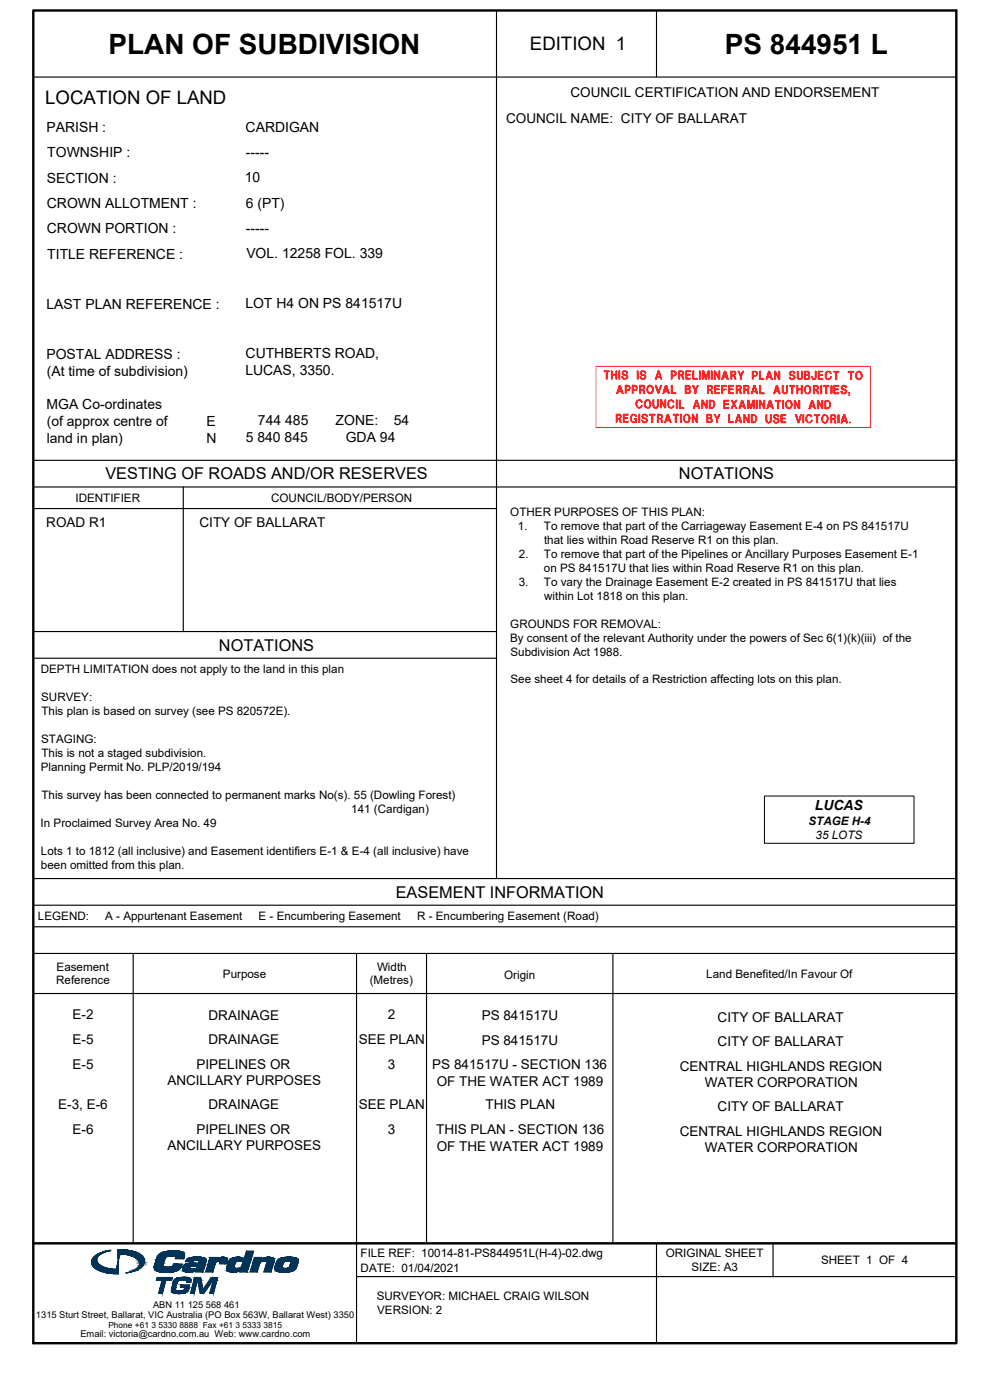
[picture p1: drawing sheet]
<svg xmlns="http://www.w3.org/2000/svg" width="297mm" height="420mm" viewBox="0 0 297 420" stroke-linecap="round" stroke-linejoin="round" font-family="sans-serif">
<defs><g id="words">
<g font-size="8.4">
<text x="32.6" y="16.1">PLAN OF SUBDIVISION</text>
<text x="217.5" y="16.1">PS 844951 L</text>
</g>
<g font-size="5.6">
<text x="159" y="15.1">EDITION 1</text>
<text x="13.6" y="31.2">LOCATION OF LAND</text>
</g>
<g font-size="4.9">
<text x="31.6" y="143.9">VESTING OF ROADS AND/OR RESERVES</text>
<text x="203.7" y="143.9">NOTATIONS</text>
<text x="65.7" y="195.3">NOTATIONS</text>
<text x="118.7" y="269.4">EASEMENT INFORMATION</text>
</g>
<g font-size="4.2">
<text x="13.9" y="39.6">PARISH :</text>
<text x="73.7" y="39.6">CARDIGAN</text>
<text x="14.2" y="47.3">TOWNSHIP :</text>
<text x="73.8" y="47.2">-----</text>
<text x="14.1" y="54.8">SECTION :</text>
<text x="73.4" y="54.7">10</text>
<text x="14.1" y="62.5">CROWN ALLOTMENT :</text>
<text x="73.7" y="62.3">6 (PT)</text>
<text x="14.1" y="70.1">CROWN PORTION :</text>
<text x="73.8" y="69.8">-----</text>
<text x="14.2" y="77.6">TITLE REFERENCE :</text>
<text x="73.9" y="77.4">VOL. 12258 FOL. 339</text>
<text x="14" y="92.7">LAST PLAN REFERENCE :</text>
<text x="73.6" y="92.4">LOT H4 ON PS 841517U</text>
<text x="13.9" y="107.7">POSTAL ADDRESS :</text>
<text x="73.7" y="107.5">CUTHBERTS ROAD,</text>
<text x="14" y="112.8">(At time of subdivision)</text>
<text x="73.6" y="112.5">LUCAS, 3350.</text>
<text x="14" y="122.9">MGA Co-ordinates</text>
<text x="14" y="127.9">(of approx centre of</text>
<text x="61.9" y="127.9">E</text>
<text x="77.4" y="127.6">744 485</text>
<text x="100.7" y="127.6">ZONE:</text>
<text x="118.2" y="127.6">54</text>
<text x="14" y="133">land in plan)</text>
<text x="61.9" y="133">N</text>
<text x="73.7" y="132.6">5 840 845</text>
<text x="103.7" y="132.6">GDA 94</text>
<text x="244.5" y="243.2">LUCAS</text>
</g>
<g font-size="4.1">
<text x="171.2" y="29">COUNCIL CERTIFICATION AND ENDORSEMENT</text>
<text x="151.9" y="37">COUNCIL NAME: CITY OF BALLARAT</text>
<text x="13.9" y="158.3">ROAD R1</text>
<text x="59.9" y="158.3">CITY OF BALLARAT</text>
<text x="21.8" y="305.9">E-2</text>
<text x="116.4" y="305.9">2</text>
<text x="62.6" y="306">DRAINAGE</text>
<text x="144.5" y="306">PS 841517U</text>
<text x="215.3" y="306.6">CITY OF BALLARAT</text>
<text x="21.8" y="313.3">E-5</text>
<text x="62.6" y="313.5">DRAINAGE</text>
<text x="107.7" y="313.3">SEE PLAN</text>
<text x="144.5" y="313.5">PS 841517U</text>
<text x="215.3" y="314">CITY OF BALLARAT</text>
<text x="21.8" y="320.7">E-5</text>
<text x="59" y="320.9">PIPELINES OR</text>
<text x="116.3" y="320.7">3</text>
<text x="129.7" y="320.9">PS 841517U - SECTION 136</text>
<text x="204" y="321.5">CENTRAL HIGHLANDS REGION</text>
<text x="50.2" y="325.8">ANCILLARY PURPOSES</text>
<text x="131" y="325.8">OF THE WATER ACT 1989</text>
<text x="211.5" y="326.4">WATER CORPORATION</text>
<text x="17.5" y="332.8">E-3, E-6</text>
<text x="62.6" y="333">DRAINAGE</text>
<text x="107.7" y="332.8">SEE PLAN</text>
<text x="145.7" y="333">THIS PLAN</text>
<text x="215.3" y="333.6">CITY OF BALLARAT</text>
<text x="21.8" y="340.2">E-6</text>
<text x="59" y="340.4">PIPELINES OR</text>
<text x="116.3" y="340.2">3</text>
<text x="130.9" y="340.4">THIS PLAN - SECTION 136</text>
<text x="204" y="341">CENTRAL HIGHLANDS REGION</text>
<text x="50.2" y="345.2">ANCILLARY PURPOSES</text>
<text x="131" y="345.3">OF THE WATER ACT 1989</text>
<text x="211.5" y="345.8">WATER CORPORATION</text>
</g>
<g font-size="3.5">
<text x="22.6" y="150.6">IDENTIFIER</text>
<text x="81.4" y="150.6">COUNCIL/BODY/PERSON</text>
<text x="153.1" y="154.8">OTHER PURPOSES OF THIS PLAN:</text>
<text x="155.4" y="159">1.</text>
<text x="163.2" y="159">To remove that part of the Carriageway Easement E-4 on PS 841517U</text>
<text x="155.7" y="167.4">2.</text>
<text x="163.2" y="167.4">To remove that part of the Pipelines or Ancillary Purposes Easement E-1</text>
<text x="163.2" y="163.2">that lies within Road Reserve R1 on this plan.</text>
<text x="163.2" y="171.6">on PS 841517U that lies within Road Reserve R1 on this plan.</text>
<text x="155.7" y="175.8">3.</text>
<text x="163.2" y="175.8">To vary the Drainage Easement E-2 created in PS 841517U that lies</text>
<text x="163.3" y="180">within Lot 1818 on this plan.</text>
<text x="153.1" y="188.4">GROUNDS FOR REMOVAL:</text>
<text x="153" y="192.5">By consent of the relevant Authority under the powers of Sec 6(1)(k)(iii) of the</text>
<text x="153.2" y="196.7">Subdivision Act 1988.</text>
<text x="12.2" y="202">DEPTH LIMITATION does not apply to the land in this plan</text>
<text x="153.2" y="205.1">See sheet 4 for details of a Restriction affecting lots on this plan.</text>
<text x="12.4" y="210.4">SURVEY:</text>
<text x="12.4" y="214.6">This plan is based on survey (see PS 820572E).</text>
<text x="12.4" y="223">STAGING:</text>
<text x="12.4" y="227.2">This is not a staged subdivision.</text>
<text x="12.2" y="231.4">Planning Permit No. PLP/2019/194</text>
<text x="12.4" y="239.7">This survey has been connected to permanent marks No(s). 55 (Dowling Forest)</text>
<text x="105.4" y="244">141 (Cardigan)</text>
<text x="12.2" y="248.2">In Proclaimed Survey Area No. 49</text>
<text x="242.6" y="247.6">STAGE H-4</text>
<text x="244.7" y="251.8">35 LOTS</text>
<text x="12.3" y="256.6">Lots 1 to 1812 (all inclusive) and Easement identifiers E-1 &amp; E-4 (all inclusive) have</text>
<text x="12.3" y="260.7">been omitted from this plan.</text>
<text x="11.4" y="276.2">LEGEND:</text>
<text x="31.6" y="276.2">A - Appurtenant Easement</text>
<text x="77.6" y="276.2">E - Encumbering Easement</text>
<text x="125.1" y="276.2">R - Encumbering Easement (Road)</text>
<text x="17" y="291.4">Easement</text>
<text x="66.9" y="293.4">Purpose</text>
<text x="113.1" y="291.4">Width</text>
<text x="151.3" y="293.7">Origin</text>
<text x="211.9" y="293.4">Land Benefited/In Favour Of</text>
<text x="16.8" y="295.4">Reference</text>
<text x="110.9" y="295.4">(Metres)</text>
<text x="108.2" y="377.4">FILE REF: 10014-81-PS844951L(H-4)-02.dwg</text>
<text x="199.8" y="377.4">ORIGINAL SHEET</text>
<text x="108.2" y="381.6">DATE: 01/04/2021</text>
<text x="207.5" y="381.4">SIZE: A3</text>
<text x="246.3" y="379.4">SHEET 1 OF 4</text>
<text x="113" y="390.2">SURVEYOR: MICHAEL CRAIG WILSON</text>
<text x="113.2" y="394.3">VERSION: 2</text>
</g>
<g font-size="2.8">
<text x="10.8" y="395.6">1315 Sturt Street, Ballarat, VIC Australia (PO Box 563W, Ballarat West) 3350</text>
<text x="45.9" y="392.6">ABN 11 125 568 461</text>
<text x="24.1" y="401.4">Email: victoria@cardno.com.au Web: www.cardno.com</text>
</g>
<text font-size="2.5" x="32.5" y="398.4">Phone +61 3 5330 8888 Fax +61 3 5333 3815</text>
</g></defs>
<path d="M10 3.1h276.9v400h-276.9zM10 373.1h276.9" fill="none" stroke="#000" stroke-width=".72"/>
<g fill="none" stroke="#000" stroke-width=".34">
<path d="M149 3.1v20h-139M197 3.1v20h89.9M197 23.1h-48v240.6h-139M10 138.1h276.9M10 146.1h276.9M10 152.6h139M55 146.1v43.4M10 189.5h139M10 197.5h139M10 271.7h276.9M10 278.1h276.9M149 263.7h137.9"/>
<path d="M10 286.1h276.9M10 298.2h276.9M40 286.1v87M107 286.1v97M128 286.1v87M183.9 286.1v87M197 373.1v30M231.9 373.1v10M286.9 383.1h-179.9v20"/>
</g>
<g fill="none" stroke="#ff2424" stroke-width=".3">
<path d="M178.8 110h82.4v18.3h-82.4zM181.3 111.4h1.5M182.1 111.5l-.1 2.2v-2.1h-.8v-.3h1.7v.3h-.7v2.2h-.3v-2.2M183.4 111.3h.4v1h1v-1h.3v2.5h-.3v-1.2h-1v1.2h-.4zM183.6 113.7v-2.3l.1 2.3M183.7 112.5h1.1M184.9 113.7v-2.3l.1 2.3M185.5 117.6h1M185.5 117.4h.9M185.6 117.3h.8M185.7 111.3h.3v2.5h-.3zM185.8 113.7v-2.3l.1 2.3"/>
<path d="M186 115.7l.9 2.3-.8-2.3-.9 2.3 .7-2.3 .7 2.4h.4l-.8-2.4h-.4l-.8 2.4h.3l.7-2M186.8 111.5a.88 .88 0 0 1 1.5 .5h-.3a.48 .48 0 0 0-.7-.5 .48 .48 0 0 0-.1 .8l.7 .2a.81 .81 0 0 1-.1 1.3 .81 .81 0 0 1-1.2-.6l.3-.1a.5 .5 0 0 0 .7 .5 .5 .5 0 0 0 .2-.8l-1-.4-.2-.5zM187.5 115.6h1a.79 .79 0 0 1 .6 .8 .79 .79 0 0 1-.6 .8h-.6v.9h-.4zM187.7 115.8v2.2v-2.2h.8a.67 .67 0 0 1 .5 .6 .67 .67 0 0 1-.5 .7h-.8M187.9 115.9h.5a.54 .54 0 0 1 .4 .5 .54 .54 0 0 1-.4 .5h-.5zM188.1 111.9a.58 .58 0 0 0-.9-.5 .58 .58 0 0 0 0 1l.8 .2a.72 .72 0 0 1-.3 1.2 .72 .72 0 0 1-1-.7M188.2 111.9a.69 .69 0 0 0-1-.6 .69 .69 0 0 0 0 1.2l.6 .2a.61 .61 0 0 1-.1 1 .61 .61 0 0 1-.9-.6M188.4 115.8a.64 .64 0 0 1 .5 .6 .64 .64 0 0 1-.5 .7M189.9 115.8l-.2 2.2v-2.2h.9a.68 .68 0 0 1 .5 .6 .68 .68 0 0 1-.5 .7h-.7M189.9 117.2v.9h-.2v-2.5h.9a.8 .8 0 0 1 .6 .8 .8 .8 0 0 1-.6 .8h-.6M189.9 115.9h.6a.53 .53 0 0 1 .4 .5 .53 .53 0 0 1-.4 .5h-.6zM190.5 115.8a.65 .65 0 0 1 .5 .6 .65 .65 0 0 1-.5 .7"/>
<path d="M191.1 111.3h.4v2.5h-.4zM191.3 113.7v-2.3v2.3M192.1 116.9h.7a.67 .67 0 0 0 .6-.5 .67 .67 0 0 0-.4-.8h-1.1v2.5h.3v-1a.79 .79 0 0 1 .9 1h.4l-.2-.8-.5-.4M192.1 115.8l-.1 2.2v-2.2h1.1l.3 .5-.3 .5M192.2 115.9h.6a.48 .48 0 0 1 .4 .4 .48 .48 0 0 1-.4 .5h-.6zM192.3 111.5a.88 .88 0 0 1 1.5 .5h-.4a.48 .48 0 0 0-.6-.5 .48 .48 0 0 0-.2 .8l.7 .2a.81 .81 0 0 1 0 1.3 .81 .81 0 0 1-1.2-.6l.3-.1a.5 .5 0 0 0 .6 .5 .5 .5 0 0 0 .3-.8l-1.2-.6zM192.7 116.9l.3 .2 .3 .9M192.8 115.8l.5 .3a.53 .53 0 0 1-.5 .8M193 117.1l.3 .3v.6M193.5 111.9a.59 .59 0 0 0-.8-.5 .59 .59 0 0 0-.1 1l.8 .2a.72 .72 0 0 1-.3 1.1 .72 .72 0 0 1-.9-.6M193.7 111.9a.7 .7 0 0 0-1.1-.6 .7 .7 0 0 0 0 1.2l.7 .2a.61 .61 0 0 1-.2 1 .61 .61 0 0 1-.8-.6M194.4 115.9a1.14 1.14 0 0 1 1.5 .1 1.14 1.14 0 0 1 0 1.6 1.02 1.02 0 0 1-1.3 .5 1.02 1.02 0 0 1-.5-1.3z"/>
<path d="M194.4 116.1l-.1 .4 .1 1.2M194.4 116a1.01 1.01 0 0 1 1.4 .1 1.01 1.01 0 0 1 .1 1.3 .9 .9 0 0 1-1.2 .5 .9 .9 0 0 1-.5-1.1zM194.6 116.1a.67 .67 0 0 1 .8-.2 .67 .67 0 0 1 .3 .7v.6a.68 .68 0 0 1-.6 .7 .68 .68 0 0 1-.7-.7zM195.7 116.1l.1 .4-.1 1.2M195.9 120h.3v1.8a.51 .51 0 0 0 .5 .5 .51 .51 0 0 0 .5-.5v-1.8h.4v1.8a.85 .85 0 0 1-.9 .7 .85 .85 0 0 1-.8-.7zM196.6 115.6h.3l.7 2 .6-2h.3l-.8 2.5h-.3zM196.8 115.8l.7 2 .9-2-.7 2.2h-.2zM197.1 113.3h.9M197.1 113.1h.9M197.2 113h.8M197.6 111.4l.8 2.3-.7-2.3-1 2.3 .8-2.3 .7 2.4h.3l-.7-2.5h-.4l-.8 2.5h.3l.7-2.1M198.1 120h.4l.9 1.9v-1.9h.4v2.4h-.4l-.9-1.9v1.9h-.4z"/>
<path d="M199.3 117.6h1M199.4 117.4h.9M199.4 117.3h.8M199.9 115.7l.8 2.3-.8-2.3-.9 2.3 .7-2.3 .8 2.4h.3l-.8-2.4h-.4l-.8 2.4h.4l.6-2M201.5 111.5l-.1 2.1v-2.2h.9a.67 .67 0 0 1 .5 .7 .67 .67 0 0 1-.5 .6h-.8M201.6 112.9v.9h-.3v-2.5h1a.8 .8 0 0 1 .6 .8 .8 .8 0 0 1-.6 .8h-.6M201.6 111.6h.5a.53 .53 0 0 1 .5 .5 .53 .53 0 0 1-.5 .5h-.5zM201.7 117.9v-2.2h-.3v2.4h1.4v-.2h-1.2l-.1-2.1v2.2h1.3M202.2 111.4a.67 .67 0 0 1 .5 .7 .67 .67 0 0 1-.5 .6M203.8 112.6h.7a.67 .67 0 0 0 .6-.6 .67 .67 0 0 0-.5-.7h-1v2.5h.3v-1.1a.9 .9 0 0 1 1 1.1h.2a.87 .87 0 0 0-.6-1.2M203.8 111.5l-.1 2.2v-2.3l1.1 .1 .3 .4-.3 .6M203.9 111.6h.6a.45 .45 0 0 1 .4 .4 .45 .45 0 0 1-.4 .5h-.6z"/>
<path d="M204.3 112.6l.5 .4 .1 .7M204.5 111.4l.4 .4a.51 .51 0 0 1-.4 .7M204.7 112.8l.3 .9M205.7 111.3h1.6v.3h-1.2v.7h1v.3h-1v.9h1.2v.3h-1.6zM205.8 115.9v2.1M205.9 116.8h.8a.66 .66 0 0 1 .6 .7 .66 .66 0 0 1-.6 .6h-1.1v-2.4h1a.58 .58 0 0 1 .5 .5 .58 .58 0 0 1-.5 .6M205.9 116.7h.5a.38 .38 0 0 0 .4-.4 .38 .38 0 0 0-.3-.4h-.6v2h.6a.47 .47 0 0 0 .4-.5 .47 .47 0 0 0-.4-.5M206 112.5h1.1M206 111.5v2.1M206.5 115.8l.4 .3-.1 .6M206.6 116.7a.47 .47 0 0 0 .4-.4 .47 .47 0 0 0-.4-.5h-.9v2.2h1a.54 .54 0 0 0 .4-.5 .54 .54 0 0 0-.4-.6h-.8M206.9 117l.1 .7-.5 .3"/>
<path d="M207.2 111.4h-1.3v2.2h1.3M207.8 115.7h.3l.6 1.1 .5-1.1h.3l-.7 1.5v1h-.3v-1zM207.9 115.8l.8 1.2 .7-1.2-.7 1.4v.9l-.1-.9zM208.2 113.6v-2.3h-.3v2.5h1.4v-.2h-1.2l-.1-2.2v2.3h1.3M209.8 111.3h.4v2.5h-.4zM210 113.8v-2.4l.1 2.4M210.7 111.3h.5l.6 2 .5-2h.6v2.5h-.3v-2.2l-.6 2.2h-.4l-.6-2.2v2.2h-.3zM210.8 111.4h.4l.6 2.2 .6-2.2h.4v2.3l-.2-2.2h-.1l-.6 2.2h-.2l-.8-2.2-.1 2.2zM212.5 115.9l-.1 2.2v-2.3h1.1l.2 .3-.2 .7M212.5 116.9h.6a.64 .64 0 0 0 .7-.5 .64 .64 0 0 0-.5-.7h-1v2.4h.3v-1a.78 .78 0 0 1 .9 1l.4 .1-.2-.9-.6-.4M212.6 115.9h.5a.45 .45 0 0 1 .4 .5 .45 .45 0 0 1-.4 .4h-.5zM213 117l.4 .2 .2 .9"/>
<path d="M213.1 115.8l.5 .3a.53 .53 0 0 1-.5 .8M213.4 117.2l.3 .9M213.4 111.3h.3v2.5h-.3zM213.5 113.8v-2.4l.1 2.4M214.3 111.3h.3l1 2v-2h.4v2.5h-.4l-1-1.9v1.9h-.3zM214.5 111.4v2.4M214.6 116.8h1.1M214.6 115.9v2.1M214.7 115.9v.8h1.1v.2h-1.1v1h1.2v.2h-1.5v-2.4h1.5v.2h-1.1M215.7 111.4v2.3M215.9 111.4v2.4l-1.4-2.4-.1 2.4M215.9 115.8h-1.4v2.2h1.4"/>
<path d="M216.5 115.7h1.5v.2h-1.1l-.1 .9h1.1v.2h-1.1v1.1h-.3zM216.7 115.9v2.2M216.7 116.9h1.1M217 113.3h1M217.1 113.2h.9M217.1 113h.8M217.6 111.4l.8 2.4-.8-2.4-.9 2.4 .7-2.4 .8 2.4h.3l-.8-2.4h-.4l-.8 2.4h.4l.6-2M217.9 115.8h-1.3v2.3M218.6 115.7h1.5v.2h-1.2v.8h1.1v.2h-1.1v1h1.2v.2h-1.5zM218.8 116.8h1.1M218.8 115.9v2.1M219.5 112.7h.6a.67 .67 0 0 0 .7-.6 .67 .67 0 0 0-.5-.7h-1.1v2.4h.4v-1a.79 .79 0 0 1 .9 1h.3a.95 .95 0 0 0-.7-1.1"/>
<path d="M219.5 111.6l-.1 2.2v-2.3h1.1l.2 .3-.2 .7M219.6 111.6h.5a.47 .47 0 0 1 .4 .5 .47 .47 0 0 1-.4 .4h-.5zM220 112.7l.3 .1 .3 1M220 115.8h-1.3v2.2h1.3M220.1 111.5l.5 .4a.53 .53 0 0 1-.5 .7M220.3 112.8l.4 1M221.1 116.9h.6a.64 .64 0 0 0 .8-.5 .64 .64 0 0 0-.6-.7h-1v2.4h.3v-1a.9 .9 0 0 1 1 1.1l.2-.1a.93 .93 0 0 0-.7-1.2M221.1 115.9l-.1 2.2v-2.3h1.1l.2 .3-.2 .7M221.2 115.9h.5a.45 .45 0 0 1 .4 .5 .45 .45 0 0 1-.4 .4h-.5zM221.4 111.4h.3l.6 1.1 .5-1.1h.3l-.6 1.5v.9h-.4v-.9zM221.6 111.4l.7 1.3 .7-1.3-.7 1.5v.9l-.1-.9zM221.6 117l.5 .4 .1 .7"/>
<path d="M221.7 115.8l.5 .3a.53 .53 0 0 1-.4 .8M222 117.2l.3 .9M223.4 116.9h.7a.64 .64 0 0 0 .6-.5 .64 .64 0 0 0-.5-.7h-1v2.4h.3v-1a.9 .9 0 0 1 1 1.1l.2-.1a.93 .93 0 0 0-.6-1.2M223.4 115.9l-.1 2.2v-2.3h1.1l.3 .5-.3 .5M223.5 115.9h.6a.45 .45 0 0 1 .4 .5 .45 .45 0 0 1-.4 .4h-.6zM223.9 117l.5 .4 .1 .7M224.1 115.8l.4 .3a.53 .53 0 0 1-.4 .8M224.3 117.2l.3 .9M225.9 117.6h.9M225.9 111.6l-.1 2.1v-2.2h.9a.68 .68 0 0 1 .5 .6 .68 .68 0 0 1-.5 .7h-.8M225.9 117.5h.9M226 117.4h.7"/>
<path d="M226 112.9v.9h-.3v-2.4h1a.8 .8 0 0 1 .6 .7 .8 .8 0 0 1-.6 .8h-.6M226 111.6h.5a.53 .53 0 0 1 .5 .5 .53 .53 0 0 1-.5 .6h-.5zM226.4 115.8l.8 2.3-.8-2.3-.9 2.3 .7-2.3 .8 2.4h.3l-.8-2.5h-.4l-.7 2.5h.3l.7-2.1M226.6 111.5a.65 .65 0 0 1 .5 .7 .65 .65 0 0 1-.5 .6M228.1 113.6v-2.2h-.3v2.4h1.4v-.2h-1.2l-.1-2.2v2.3h1.3M228.2 117.9v-2.2h-.3v2.5h1.5v-.3h-1.3l-.1-2.1v2.2h1.3M230.3 113.3h1M230.4 113.2h.8M230.4 113.1h.8M230.8 111.4l.8 2.4-.7-2.4-.9 2.4 .7-2.4 .7 2.5h.4l-.8-2.5h-.4l-.8 2.5h.3l.7-2.1M232.4 111.4h.3l1 1.9v-1.9h.3v2.4h-.3l-1-1.9v1.9h-.3zM232.6 111.5v2.3"/>
<path d="M232.6 117.6h1M232.7 117.5h.9M232.7 117.4h.8M233.1 115.8l.8 2.3-.7-2.3-1 2.3 .8-2.3 .7 2.4h.4l-.8-2.5h-.4l-.8 2.5h.4l.6-2.1M233.8 111.4v2.4M233.9 111.4v2.4l-1.3-2.4-.1 2.4M234.7 115.7h.3v1.7a.51 .51 0 0 0 .5 .6 .51 .51 0 0 0 .5-.6v-1.7h.3v1.7a.83 .83 0 0 1-.8 .9 .83 .83 0 0 1-.8-.9zM234.7 115.8l.2 1.6a.61 .61 0 0 0 .6 .6 .61 .61 0 0 0 .6-.6v-1.6l.1 1.6a.74 .74 0 0 1-.7 .8 .74 .74 0 0 1-.8-.8zM236.9 115.8h1.6M237.2 111.5a.86 .86 0 0 1 1.3 .6h-.3a.47 .47 0 0 0-.7-.5 .47 .47 0 0 0-.1 .8l.7 .1a.81 .81 0 0 1-.1 1.4 .81 .81 0 0 1-1.2-.6l.3-.1a.5 .5 0 0 0 .7 .5 .5 .5 0 0 0 .2-.8l-.7-.2a.68 .68 0 0 1-.5-.6 .68 .68 0 0 1 .4-.6zM237.7 115.9v2.2v-2.1h-.8v-.3h1.6v.3h-.6v2.2h-.4v-2.2M238.3 112a.58 .58 0 0 0-.8-.4 .58 .58 0 0 0-.2 .9l.9 .2a.71 .71 0 0 1-.2 1.2 .71 .71 0 0 1-1.1-.5v-.1"/>
<path d="M238.4 112a.7 .7 0 0 0-1-.6 .7 .7 0 0 0-.1 1.2l.7 .1a.61 .61 0 0 1-.1 1.1 .61 .61 0 0 1-.9-.6M239.1 115.7h.3v1h1v-1h.3v2.5h-.3v-1.2h-1v1.2h-.3zM239.1 111.4h.4v1.8a.51 .51 0 0 0 .5 .5 .51 .51 0 0 0 .5-.5v-1.8h.3v1.8a.83 .83 0 0 1-.8 .7 .83 .83 0 0 1-.9-.7zM239.2 118.1v-2.3l.1 2.3M239.2 111.5l.2 1.7a.61 .61 0 0 0 .6 .6 .61 .61 0 0 0 .6-.6v-1.7l.1 1.7a.74 .74 0 0 1-.7 .7 .74 .74 0 0 1-.8-.7zM239.4 116.9h1.1M240.5 118.1v-2.3l.1 2.3M241.6 111.6v2.1M241.6 116a1.14 1.14 0 0 1 1.5 .1 1.14 1.14 0 0 1 .1 1.5 1.02 1.02 0 0 1-1.4 .5 1.02 1.02 0 0 1-.5-1.3zM241.7 112.6h.8a.66 .66 0 0 1 .5 .7 .66 .66 0 0 1-.6 .6h-1.1v-2.5h1.1a.6 .6 0 0 1 .5 .6 .6 .6 0 0 1-.5 .6M241.7 112.5h.5a.41 .41 0 0 0 .4-.4 .41 .41 0 0 0-.4-.5h-.5v2h.6a.45 .45 0 0 0 .4-.5 .45 .45 0 0 0-.4-.4M241.7 116.1l-.2 .5 .2 1.1"/>
<path d="M241.7 116.1a1 1 0 0 1 1.3 0 1 1 0 0 1 .1 1.3 .91 .91 0 0 1-1.2 .6 .91 .91 0 0 1-.5-1.2zM241.8 116.1a.69 .69 0 0 1 .8-.1 .69 .69 0 0 1 .4 .7v.5a.68 .68 0 0 1-.7 .8 .68 .68 0 0 1-.7-.8zM242.2 111.5l.5 .4-.1 .6M242.4 112.5a.47 .47 0 0 0 .4-.5 .47 .47 0 0 0-.4-.5h-.9v2.3h.9a.54 .54 0 0 0 .5-.6 .54 .54 0 0 0-.5-.5h-.7M242.7 112.7v.7l-.4 .4M242.9 116.1l.2 .5-.2 1.1M243.6 113.1a.58 .58 0 0 0 .5 .7 .58 .58 0 0 0 .7-.5v-1.8l-.2 1.8a.45 .45 0 0 1-.4 .5 .45 .45 0 0 1-.4-.5v-.2M244.3 115.9l-.2 2.2v-2.3l1.3 .2 .1 .5-.3 .3M244.3 117h.6a.66 .66 0 0 0 .7-.6 .66 .66 0 0 0-.5-.7h-1v2.5h.2v-1.1a.94 .94 0 0 1 1 1.1h.4l-.3-.8-.5-.4M244.3 116h.6a.45 .45 0 0 1 .4 .4 .45 .45 0 0 1-.4 .5h-.6zM244.6 111.4h.3v1.9a.69 .69 0 0 1-.8 .6 .69 .69 0 0 1-.6-.9h.3v.3a.36 .36 0 0 0 .4 .4 .36 .36 0 0 0 .4-.4zM244.8 117l.4 .4 .2 .7"/>
<path d="M244.9 115.8l.5 .4a.53 .53 0 0 1-.5 .7M245.2 117.2l.3 .9M245.7 112.6h1.1M245.7 111.6v2.1M245.7 111.6v.9h1.1v.2h-1.1v.9h1.2v.3h-1.5v-2.5h1.5v.2h-1.1M246.2 115.7h.3v2.5h-.3zM246.3 118.1v-2.3l.1 2.3M246.8 111.5h-1.3v2.3h1.3M247.1 115.8h1.6M247.8 111.7a.96 .96 0 0 1 1.7 .4h-.4a.66 .66 0 0 0-.8-.5 .66 .66 0 0 0-.4 .8v.5a.66 .66 0 0 0 .5 .8 .66 .66 0 0 0 .8-.6h.3a1.02 1.02 0 0 1-1.3 .8 1.02 1.02 0 0 1-.7-1.4zM247.9 111.9l-.2 .4 .2 1.1M248 115.9l-.1 2.2v-2.1h-.8v-.3h1.7v.3h-.7v2.2h-.3v-2.2"/>
<path d="M249.1 111.8l.1 .2M249.3 113.2l-.2 .3M249.3 115.7h.3v2.5h-.3zM249.3 112.1a.9 .9 0 0 0-1.2-.5 .9 .9 0 0 0-.5 1.2 .86 .86 0 0 0 .7 1 .86 .86 0 0 0 1-.7M249.4 118.1v-2.3l.2 2.3M250.1 111.6h1.6M250.4 116.9h1.1M250.4 115.9v2.1M250.5 116v.7h1.1v.3h-1.1v.9h1.2v.3h-1.5v-2.5h1.5v.3h-1.1M251 111.6l-.1 2.2v-2.1h-.8v-.3h1.7v.3h-.7v2.2h-.4v-2.2M251.6 115.8h-1.3v2.2h1.3M252.7 115.8a.86 .86 0 0 1 1.3 .5h-.3a.47 .47 0 0 0-.6-.4 .47 .47 0 0 0-.2 .7l.7 .2a.81 .81 0 0 1 0 1.4 .81 .81 0 0 1-1.3-.6l.3-.2a.5 .5 0 0 0 .7 .5 .5 .5 0 0 0 .2-.7l-.6-.2a.68 .68 0 0 1-.5-.6 .68 .68 0 0 1 .3-.6z"/>
<path d="M253.8 116.3a.58 .58 0 0 0-.8-.5 .58 .58 0 0 0-.1 1l.8 .2a.71 .71 0 0 1-.2 1.1 .71 .71 0 0 1-1-.4l-.1-.2M253.9 116.3a.68 .68 0 0 0-1-.6 .68 .68 0 0 0 0 1.2l.6 .1a.61 .61 0 0 1-.1 1.1 .61 .61 0 0 1-.8-.6M254.6 111.6h1.5M254.6 117.8h.3v.4h-.3zM254.7 118l.1 .1zM254.8 118.2l-.1 .5 .2-.5M255.4 111.6l-.1 2.2v-2.1h-.8v-.3h1.7v.3h-.7v2.2h-.3v-2.2M257 111.7a1.14 1.14 0 0 1 1.5 .2 1.14 1.14 0 0 1 .1 1.5 1.07 1.07 0 0 1-1.5 .3 1.07 1.07 0 0 1-.3-1.5zM257.1 111.9l-.2 .4 .2 1.2M257.1 111.8a1.06 1.06 0 0 1 1.5 .3 1.06 1.06 0 0 1-.3 1.5 1.06 1.06 0 0 1-1.5-.3 1.06 1.06 0 0 1 .3-1.5zM257.2 111.9l.2-.2a1.05 1.05 0 0 1 1.1 .8 1.05 1.05 0 0 1-.6 1.2 .65 .65 0 0 1-.6-.1 .65 .65 0 0 1-.3-.7zM258.3 111.9l.2 .4-.2 1.2"/>
<path d="M185 125.6h.7a.67 .67 0 0 0 .7-.6 .67 .67 0 0 0-.5-.7h-1.1v2.5h.4v-1.1a.79 .79 0 0 1 .9 1.1h.3l-.2-.8-.5-.4M185 124.5v2.2v-2.3l1.1 .1 .2 .2-.2 .7M185.2 124.6h.5a.47 .47 0 0 1 .4 .4 .47 .47 0 0 1-.4 .5h-.5zM185.6 125.6l.3 .2 .3 .9M185.7 124.5l.5 .3a.49 .49 0 0 1-.5 .7M185.9 125.8l.4 .9M187 124.3h1.5v.3h-1.2v.7h1v.3h-1v.9h1.2v.3h-1.5zM187.2 125.5h1.1M187.2 124.5v2.1M188.4 124.4h-1.3v2.2h1.3M189.5 124.8l-.1 .4 .1 1.1M189.7 124.4l.7-.1 .7 .6h-.4l-.3-.3a1.05 1.05 0 0 0-1.1 .8 1.05 1.05 0 0 0 .6 1.1 .66 .66 0 0 0 .9-.6h-.6v-.3h.8v1.2l-.2-.4a.96 .96 0 0 1-1.3 .2 .96 .96 0 0 1-.4-1.2z"/>
<path d="M190.3 125.7h.6v1l-.1-.5M190.7 124.7l.1 .2M190.9 124.9a.92 .92 0 0 0-1.2-.4 .92 .92 0 0 0-.5 1.2 .86 .86 0 0 0 .8 1 .86 .86 0 0 0 .9-.8M191.1 120.2a1 1 0 0 1 1.6 .4l-.5-.2a.66 .66 0 0 0-.7-.1 .66 .66 0 0 0-.4 .7v.5a.66 .66 0 0 0 .6 .8 .66 .66 0 0 0 .7-.7h.3a1.02 1.02 0 0 1-1.3 .8 1.02 1.02 0 0 1-.6-1.3zM191.2 120.5l-.2 .3 .2 1.2M191.6 124.3h.4v2.5h-.4zM191.7 126.8v-2.4l.2 2.4M192.3 120.4l.1 .2M192.5 121.7l-.2 .4M192.5 120.6a.9 .9 0 0 0-1.2-.5 .9 .9 0 0 0-.4 1.2 .86 .86 0 0 0 .7 1.1 .86 .86 0 0 0 1-.8M192.9 124.4a.88 .88 0 0 1 1.4 .6h-.4a.47 .47 0 0 0-.6-.5 .47 .47 0 0 0-.2 .8l.7 .2a.81 .81 0 0 1 0 1.3 .81 .81 0 0 1-1.2-.5l-.1-.2h.4a.5 .5 0 0 0 .6 .5 .5 .5 0 0 0 .2-.8l-.6-.2a.68 .68 0 0 1-.5-.5 .68 .68 0 0 1 .3-.7zM193.6 120.3a1.18 1.18 0 0 1 1.6 .2 1.18 1.18 0 0 1-.2 1.7 1.13 1.13 0 0 1-1.5-.1 1.13 1.13 0 0 1 0-1.6z"/>
<path d="M193.7 120.4a1.01 1.01 0 0 1 1.3 0 1.01 1.01 0 0 1 .1 1.4 .9 .9 0 0 1-1.2 .5 .9 .9 0 0 1-.5-1.2zM193.7 120.5l-.2 .3 .2 1.2M193.8 120.5a.64 .64 0 0 1 .8-.2 .64 .64 0 0 1 .4 .7v.5a.68 .68 0 0 1-.7 .8 .68 .68 0 0 1-.7-.8zM194.1 124.9a.58 .58 0 0 0-.9-.5 .58 .58 0 0 0-.1 1l.8 .3a.71 .71 0 0 1-.3 1 .71 .71 0 0 1-.9-.5M194.1 124.9a.68 .68 0 0 0-1-.5 .68 .68 0 0 0 0 1.1l.7 .2a.62 .62 0 0 1-.2 1 .62 .62 0 0 1-.9-.6M194.9 120.5l.2 .3-.2 1.2M194.9 124.5h1.6M195.7 124.5v2.3v-2.2h-.8v-.3h1.7v.3h-.7v2.2h-.4v-2.2M196.1 121.8v-1.7l-.1 1.7a.72 .72 0 0 0 .7 .6 .72 .72 0 0 0 .7-.6v-1.7v1.7a.64 .64 0 0 1-.7 .6 .64 .64 0 0 1-.6-.6M197.5 125.6h.6a.67 .67 0 0 0 .7-.6 .67 .67 0 0 0-.5-.7h-1.1v2.5h.4v-1.1a.82 .82 0 0 1 .9 1.1h.3a.93 .93 0 0 0-.7-1.2M197.5 124.5l-.1 2.3v-2.3l1.2 .1 .1 .3-.2 .6M197.6 124.6h.5a.45 .45 0 0 1 .4 .4 .45 .45 0 0 1-.4 .5h-.5z"/>
<path d="M198 125.7l.5 .3 .1 .8M198.1 124.5l.5 .3a.53 .53 0 0 1-.4 .8M198.3 125.8l.3 .2 .1 .8M198.3 120.1v2.3M199.6 120.1v2.3M199.6 120.1v2.3l-1.3-2.3-.1 2.3M199.9 126.3h1M200 126.1h.8M200 126h.8M200.4 124.4l.9 2.4-.8-2.4-.9 2.4 .7-2.4 .7 2.4h.4l-.8-2.5h-.4l-.8 2.5h.3l.7-2M200.6 120.3a.99 .99 0 0 1 1.7 .4h-.4a.65 .65 0 0 0-.7-.4 .65 .65 0 0 0-.5 .7v.5a.67 .67 0 0 0 .5 .8 .67 .67 0 0 0 .8-.6h.3a1.02 1.02 0 0 1-1.3 .8 1.02 1.02 0 0 1-.7-1.4zM200.7 120.5l-.2 .4 .2 1.2"/>
<path d="M201.9 120.4l.1 .2M202 124.5h1.5M202.1 121.8l-.2 .3M202.1 120.7a.9 .9 0 0 0-1.2-.5 .9 .9 0 0 0-.5 1.2 .86 .86 0 0 0 .7 1 .86 .86 0 0 0 1-.7M202.8 124.5l-.1 2.3v-2.2h-.7v-.3h1.6v.3h-.7v2.2h-.3v-2.2M202.9 120h.3v2.5h-.3zM203 122.4v-2.3l.1 2.3M204.1 122.3v-2.2h-.3v2.4h1.4v-.2h-1.2l-.1-2.1v2.2h1.2M204.2 124.3h.3v2.5h-.3zM204.3 126.8v-2.4l.1 2.4M205.4 124.6a1.14 1.14 0 0 1 1.5 .1 1.14 1.14 0 0 1 0 1.6 1.06 1.06 0 0 1-1.5 .3 1.06 1.06 0 0 1-.3-1.4zM205.4 124.7a1 1 0 0 1 1.3 .1 1 1 0 0 1 .1 1.3 .91 .91 0 0 1-1.1 .6 .91 .91 0 0 1-.6-1.3z"/>
<path d="M205.4 124.8l-.1 .4 .1 1.1M205.6 124.8a.66 .66 0 0 1 .7-.2 .66 .66 0 0 1 .4 .7 1.01 1.01 0 0 1-.6 1.3l-.5-.2-.2-.6zM206.7 124.8l.1 .4-.1 1.1M207.6 124.3h.4l1 2v-2h.3v2.5h-.3l-1-1.9v1.9h-.4zM207.9 124.5v2.3M208.5 122h1M208.5 121.9h.9M208.6 121.8h.8M209 120.2l.8 2.3-.7-2.3-1 2.3 .8-2.3 .7 2.4h.4l-.8-2.5h-.4l-.8 2.5h.3l.7-2.1M209.1 124.4v2.3M209.2 124.4v2.4l-1.3-2.4-.2 2.4M210.5 120.1h.4l1 1.9v-1.9h.3v2.4h-.3l-1-1.9v1.9h-.4z"/>
<path d="M210.8 120.2v2.3M212 120.2v2.2M212.1 120.2v2.3l-1.3-2.3-.1 2.3M212.3 124.6v2M212.4 125.4h.5a.41 .41 0 0 0 .4-.4 .41 .41 0 0 0-.4-.4h-.5v1.9h.6a.46 .46 0 0 0 .4-.4 .46 .46 0 0 0-.4-.4M212.4 125.5h.8a.64 .64 0 0 1 .5 .7 .64 .64 0 0 1-.6 .6h-1.1v-2.5h1.1a.6 .6 0 0 1 .5 .6 .6 .6 0 0 1-.5 .6M212.8 120.1h.7a1.3 1.3 0 0 1 1 1.3 1.3 1.3 0 0 1-1 1.2h-.7zM212.9 120.2a1.2 1.2 0 0 1 1.4 .7 1.2 1.2 0 0 1-.4 1.5h-1zM212.9 124.5l.5 .3-.1 .6M213 120.3v2.1M213.1 120.4a.98 .98 0 0 1 1.1 .9 .98 .98 0 0 1-1.1 1zM213.1 125.4a.48 .48 0 0 0 .4-.5 .48 .48 0 0 0-.4-.4h-.9v2.2h.9a.51 .51 0 0 0 .5-.5 .51 .51 0 0 0-.5-.5h-.7"/>
<path d="M213.4 125.7l.1 .4-.1 .4-.4 .2M214.1 120.6l.2 .4-.2 1.1M214.2 124.3h.4l.5 1.2 .6-1.2h.3l-.7 1.6v.9h-.3v-.9zM214.4 124.5l.7 1.2 .8-1.3-.7 1.5v.9l-.1-.9zM217.2 120.1h1.5v.3h-1.2v.8h1.1v.2h-1.1v.9h1.2v.3h-1.5zM217.4 121.3h1.1M217.4 120.3v2.1M218.6 120.2h-1.3v2.2h1.3M218.9 126.6v-2.2h-.3v2.4h1.4v-.2h-1.2l-.1-2.1v2.2h1.3M219.4 120.2h.3l1.4 2.4h-.2zM219.5 120.2l1.5 2.3zM220.7 120.1h.4l-1.5 2.5h-.3z"/>
<path d="M220.8 120.2l-1.3 2.3zM221.1 126.3h.9M221.1 126.2h.9M221.2 126.1h.8M221.6 124.5l.8 2.3-.7-2.3-1 2.3 .7-2.3 .8 2.4h.3l-.8-2.5h-.3l-.8 2.5h.3l.7-2.1M222.2 122.1h1M222.3 121.9h.8M222.3 121.8h.8M222.7 120.2l.9 2.3-.8-2.3-.9 2.3 .7-2.3 .8 2.4h.3l-.8-2.4h-.4l-.8 2.4h.3l.7-2M223.1 124.4h.3l1.1 1.9v-1.9h.3v2.4h-.3l-1.1-1.9v1.9h-.3zM223.4 124.5v2.3M224.2 120.1h.5l.6 2 .5-2h.6v2.5h-.3v-2.2l-.6 2.2h-.4l-.6-2.2v2.2h-.3z"/>
<path d="M224.3 120.2h.4l.6 2.1 .6-2.1h.4v2.3l-.2-2.2-.7 2.2h-.2l-.7-2.2-.2 2.2zM224.6 124.5v2.3M224.7 124.5v2.3l-1.3-2.3-.2 2.3M225.4 124.5a1.18 1.18 0 0 1 1.6 1.1 1.18 1.18 0 0 1-1.6 1.2zM225.6 124.6v2.1M225.7 124.7a.98 .98 0 0 1 1.1 1 .98 .98 0 0 1-1.1 .9zM226.1 124.4a1.3 1.3 0 0 1 .9 1.2 1.3 1.3 0 0 1-.9 1.3h-.8v-2.5h.8M226.7 124.9l.2 .4-.2 1.1M226.9 120.1h.3v2.5h-.3zM227 122.5v-2.3l.1 2.3M227.8 120.1h.3l1.1 2v-2h.3v2.5h-.3l-1.1-2v2h-.3zM228 120.2v2.3"/>
<path d="M229.2 120.2v2.3M229.4 120.2v2.3l-1.4-2.3-.1 2.3M229.8 124.4h.3v1.8a.51 .51 0 0 0 .5 .5 .51 .51 0 0 0 .5-.5v-1.8h.3v1.8a.83 .83 0 0 1-.8 .8 .83 .83 0 0 1-.8-.8zM229.9 124.5l.1 1.7a.61 .61 0 0 0 .6 .6 .61 .61 0 0 0 .6-.6v-1.7l.2 1.7a.74 .74 0 0 1-.8 .7 .74 .74 0 0 1-.7-.7zM230.5 122.1h1M230.6 122h.9M230.6 121.8h.8M231.1 120.2l.8 2.4-.8-2.4-.9 2.4 .7-2.4 .8 2.5h.3l-.8-2.5h-.4l-.8 2.5h.4l.6-2.1M232.2 124.6a.88 .88 0 0 1 1.5 .5h-.3a.48 .48 0 0 0-.7-.5 .48 .48 0 0 0-.1 .8l.7 .2a.81 .81 0 0 1-.1 1.3 .81 .81 0 0 1-1.2-.6l.3-.1a.5 .5 0 0 0 .7 .5 .5 .5 0 0 0 .2-.8l-1-.4-.1-.5zM232.6 120.3h1.6M233.5 120.4l-.1 2.2v-2.2h-.8v-.2h1.6v.2h-.6v2.2h-.3v-2.2M233.5 125a.58 .58 0 0 0-.8-.4 .58 .58 0 0 0-.2 .9l.9 .2a.72 .72 0 0 1-.3 1.2 .72 .72 0 0 1-1-.6"/>
<path d="M233.6 125a.7 .7 0 0 0-1-.6 .7 .7 0 0 0-.1 1.2l.7 .2a.61 .61 0 0 1-.1 1 .61 .61 0 0 1-.9-.5M234.5 125.6h1.2M234.5 124.6v2.1M234.7 124.7v.8h1v.2h-1v.9h1.1v.3h-1.5v-2.5h1.5v.3h-1.1M234.8 120.2h.3v2.4h-.3zM234.9 122.6v-2.4l.1 2.4M235.8 124.6h-1.4v2.2h1.4M236.1 120.5a1.01 1.01 0 0 1 1.3 .1 1.01 1.01 0 0 1 .1 1.3 .91 .91 0 0 1-1.2 .6 .91 .91 0 0 1-.5-1.2zM236.1 120.6l-.2 .4 .2 1.2M236.2 120.2a1.19 1.19 0 0 1 1.5 1.2 1.19 1.19 0 0 1-1.5 1.1 1.53 1.53 0 0 1 0-2.3zM236.2 120.6l.2-.2a.68 .68 0 0 1 1 .7v.5a.69 .69 0 0 1-.7 .8 .69 .69 0 0 1-.7-.8zM237.3 120.6l.2 .4-.2 1.2"/>
<path d="M238.3 120.2h.3l1 1.9v-1.9h.3v2.4h-.3l-1-1.9v1.9h-.3zM238.5 120.3v2.3M238.6 124.4h.4l.6 2 .6-2h.3l-.8 2.5h-.3zM238.8 124.5l.7 2.1 .9-2.1-.7 2.3h-.2zM239.7 120.2v2.3M239.8 120.2v2.4l-1.3-2.4-.1 2.4M240.9 124.4h.3v2.5h-.3zM241 126.8v-2.3l.1 2.3M242.1 124.7a.93 .93 0 0 1 1.6 .4h-.3l-.4-.4a.68 .68 0 0 0-.9 .7v.6a.66 .66 0 0 0 .5 .7 .66 .66 0 0 0 .8-.6h.3a1.02 1.02 0 0 1-1.3 .8 1.02 1.02 0 0 1-.6-1.4zM242.1 124.9l-.1 .4 .1 1.2M243.2 122.1h1M243.2 122h.9"/>
<path d="M243.3 124.8l.1 .2M243.3 121.8h.8M243.5 126.2l-.2 .3M243.5 125.1a.92 .92 0 0 0-1.1-.5 .92 .92 0 0 0-.5 1.2 .88 .88 0 0 0 .6 1 .88 .88 0 0 0 1.1-.7M243.7 120.2l.9 2.4-.8-2.4-1 2.4 .8-2.4 .7 2.5h.4l-.8-2.5h-.4l-.8 2.5h.3l.7-2.1M244.3 124.6h1.6M245.2 124.6l-.1 2.3v-2.2h-.8v-.2h1.7v.2h-.7v2.2h-.3v-2.2M245.2 120.2h.4l1 1.9v-1.9h.3v2.5h-.3l-1-2v2h-.4zM245.5 120.3v2.3M246.7 120.2v2.3M246.8 120.2v2.4l-1.3-2.4-.1 2.4M246.8 124.7a1.09 1.09 0 0 1 1.4 0 1.09 1.09 0 0 1 .3 1.4 1.02 1.02 0 0 1-1.3 .8 1.02 1.02 0 0 1-.7-1.3z"/>
<path d="M246.9 124.9a1.05 1.05 0 0 1 1.4 .2 1.05 1.05 0 0 1-.2 1.4 1.05 1.05 0 0 1-1.4-.2 1.05 1.05 0 0 1 .2-1.4zM246.9 124.9l-.2 .4 .2 1.2M247 124.9a.69 .69 0 0 1 .8-.2 .69 .69 0 0 1 .4 .7v.6a.69 .69 0 0 1-.7 .8 .69 .69 0 0 1-.7-.8zM247.6 120.3a1.21 1.21 0 0 1 1.4 .7 1.21 1.21 0 0 1-.4 1.5h-1zM247.7 120.4v2.1M247.8 120.5a.99 .99 0 0 1 1.1 1 .99 .99 0 0 1-1.1 .9zM248.1 124.9l.2 .4-.2 1.2M248.2 120.2a1.3 1.3 0 0 1 1 1.2 1.3 1.3 0 0 1-1 1.3h-.7v-2.5h.7M248.8 120.7l.2 .4-.2 1.1M249.5 125.7h.6a.64 .64 0 0 0 .7-.5 .64 .64 0 0 0-.5-.7h-1v2.4h.3v-1a.95 .95 0 0 1 .9 1.1l.3-.1a.93 .93 0 0 0-.7-1.2M249.5 124.6l-.2 2.3v-2.3l1.3 .1 .1 .4-.3 .5M249.6 124.7h.5a.45 .45 0 0 1 .4 .5 .45 .45 0 0 1-.4 .4h-.5z"/>
<path d="M250 125.8l.4 .3 .2 .8M250.1 124.6l.5 .3a.53 .53 0 0 1-.5 .8M250.4 126l.3 .9M251.4 124.5h.4v2.4h-.4zM251.5 126.9v-2.4l.1 2.4M252.8 126.4h1M252.9 126.3h.8M252.9 126.1h.8M253.3 124.5l.8 2.4-.7-2.4-1 2.4 .8-2.4 .8 2.5h.3l-.8-2.5h-.4l-.8 2.5h.3l.7-2.1M254.9 126.7l.1 .1zM255.1 126.9v-.3h-.3v.4h.3"/>
</g>
<g fill="none" stroke="#003358" stroke-width=".3">
<path d="M47.7 376.5a8.7 8.7 0 0 1 6.1-1 1.41 1.41 0 0 1 1.5 .7 1.41 1.41 0 0 1-.1 1.6h-2.6a.68 .68 0 0 0-.2-.9 .68 .68 0 0 0-.8 0 1.63 1.63 0 0 0-2.2 1.2l-.3 1a.76 .76 0 0 0-.1 .9 .76 .76 0 0 0 .9 .3h1.1a.99 .99 0 0 0 1.1-.9h2.6a3.2 3.2 0 0 1-3.8 2.4h-.2a6.1 6.1 0 0 1-4.3-.8l-.1-1.2 .9-2.5zM56 378.1a6.8 6.8 0 0 1 5.7-.3l.1 .8-1 3.1h-2.1l.3-.6a3.5 3.5 0 0 1-4.2 0 1.98 1.98 0 0 1 2.5-2h1.1l1 .4 .2-.8a.94 .94 0 0 0-1.5-.4l-.3 .3h-2.1zM63.1 377.4h2.1l-.3 .6a2.61 2.61 0 0 1 3.2-.2l-.2 1.5h-1.9l.1-.4a.67 .67 0 0 0-.6-.6 .67 .67 0 0 0-.7 .5l-1 2.9h-2.1zM68 378.9h.1M69 378.1a3.4 3.4 0 0 1 4-.3l.2 .2 .8-2.5h2.1l-2 6.2h-2.1l.3-.7a3.3 3.3 0 0 1-4.2 .2v-1l.6-1.7zM70.7 378.8l.7-.4a1.15 1.15 0 0 1 1.5 .5 1.6 1.6 0 0 1-.8 1.6 1.6 1.6 0 0 1-1.8-.1zM76.4 377.4h2.1l-.2 .8a3.2 3.2 0 0 1 4-.3v.8l-1 3h-2.1l.9-2.8a1.25 1.25 0 0 0-2.2 .3l-.8 2.5h-2.1zM83.4 378.1a6.8 6.8 0 0 1 5.9-.3 3.1 3.1 0 0 1-3.4 4l-1.9-.1a1.37 1.37 0 0 1-1.4-.6 1.37 1.37 0 0 1 .1-1.6zM85.3 378.7l.8-.3a.77 .77 0 0 1 1.1 .5 1.61 1.61 0 0 1-.7 1.6 1.61 1.61 0 0 1-1.7 0v-.7zM47.1 383.4h4.6l-.2 .8h-1.7l-1.1 4h-1.1l1-4h-1.7zM53 385.2h.1M55.5 386.5h.1"/>
<path d="M55.7 383.3h.1M57.1 384.8h.1M57.2 380.1l.2-.1a1.64 1.64 0 0 1 1.7 .3 1.51 1.51 0 0 1-2.1 .2zM58.4 383.4h1.8l.7 3.5 2.6-3.5h1.8l-1.2 4.8h-1.2l1.2-4.1-3 4.1h-1l-.9-4.1-.9 4.1h-1.2z"/>
</g>
<path d="M51.6 375.5h1.1z" fill="#003358"/>
<path d="M51.6 375.5h1.1z" fill="none" stroke="#003358" stroke-width=".3"/>
<path d="M51.4 375.5h1.4zM51.6 375.5h1.2z" fill="#003358"/>
<path d="M51.4 375.5h1.4zM51.6 375.5h1.2z" fill="none" stroke="#003358" stroke-width=".3"/>
<path d="M51 375.5h2.3zM51.4 375.5h1.9z" fill="#003358"/>
<path d="M51 375.5h2.3zM51.4 375.5h1.9z" fill="none" stroke="#003358" stroke-width=".3"/>
<path d="M51 375.5h2.5zM50.7 375.5h2.8z" fill="#003358"/>
<path d="M50.7 375.5h2.8zM51 375.5h2.5z" fill="none" stroke="#003358" stroke-width=".3"/>
<path d="M50.3 375.5h3.5zM50.7 375.5h3.1z" fill="#003358"/>
<path d="M50.3 375.5h3.5zM50.7 375.5h3.1z" fill="none" stroke="#003358" stroke-width=".3"/>
<path d="M50.3 375.5l3.7 .1zM50.1 375.6h3.9z" fill="#003358"/>
<path d="M50.1 375.6h3.9zM50.3 375.5l3.7 .1z" fill="none" stroke="#003358" stroke-width=".3"/>
<path d="M50.1 375.6h4.2zM49.8 375.6h4.5z" fill="#003358"/>
<path d="M49.8 375.6h4.5zM50.1 375.6h4.2z" fill="none" stroke="#003358" stroke-width=".3"/>
<path d="M49.8 375.6h4.6zM49.5 375.6h4.9z" fill="#003358"/>
<path d="M49.5 375.6h4.9zM49.8 375.6h4.6z" fill="none" stroke="#003358" stroke-width=".3"/>
<path d="M49.5 375.6l5.2 .1zM49.2 375.7h5.5z" fill="#003358"/>
<path d="M49.2 375.7h5.5zM49.5 375.6l5.2 .1z" fill="none" stroke="#003358" stroke-width=".3"/>
<path d="M49.2 375.7l5.6 .1zM49 375.8h5.8z" fill="#003358"/>
<path d="M49 375.8h5.8zM49.2 375.7l5.6 .1z" fill="none" stroke="#003358" stroke-width=".3"/>
<path d="M49 375.8h5.9zM48.8 375.8h6.1z" fill="#003358"/>
<path d="M48.8 375.8h6.1zM49 375.8h5.9z" fill="none" stroke="#003358" stroke-width=".3"/>
<path d="M48.8 375.8l6.3 .2zM48.5 376h6.6z" fill="#003358"/>
<path d="M48.5 376h6.6zM48.8 375.8l6.3 .2z" fill="none" stroke="#003358" stroke-width=".3"/>
<path d="M48.5 376l6.7 .1zM48.3 376.1h6.9z" fill="#003358"/>
<path d="M48.3 376.1h6.9zM48.5 376l6.7 .1z" fill="none" stroke="#003358" stroke-width=".3"/>
<path d="M48.3 376.1l6.9 .1zM48.1 376.2h7.1z" fill="#003358"/>
<path d="M48.1 376.2h7.1zM48.3 376.1l6.9 .1z" fill="none" stroke="#003358" stroke-width=".3"/>
<path d="M48.1 376.2l7.2 .1zM47.9 376.3h7.4z" fill="#003358"/>
<path d="M47.9 376.3h7.4zM48.1 376.2l7.2 .1z" fill="none" stroke="#003358" stroke-width=".3"/>
<path d="M47.9 376.3l7.4 .2v-.2zM47.7 376.5h7.6l-7.4-.2z" fill="#003358"/>
<path d="M47.7 376.5l.2-.2 7.4 .2zM47.9 376.3h7.4v.2z" fill="none" stroke="#003358" stroke-width=".3"/>
<path d="M47.7 376.5l7.7 .2-.1-.2zM47.7 376.5l-.1 .2h7.8z" fill="#003358"/>
<path d="M47.7 376.5h7.6l.1 .2zM47.7 376.5l7.7 .2h-7.8z" fill="none" stroke="#003358" stroke-width=".3"/>
<path d="M47.6 376.7l7.8 .2v-.2zM47.6 376.7l-.2 .2h8z" fill="#003358"/>
<path d="M47.6 376.7h7.8v.2zM47.6 376.7l7.8 .2h-8z" fill="none" stroke="#003358" stroke-width=".3"/>
<path d="M47.4 376.9h8zM47.4 376.9h8z" fill="#003358"/>
<path d="M47.4 376.9h8z" fill="none" stroke="#003358" stroke-width=".3"/>
<path d="M51.4 376.9h4zM51.4 376.9h4z" fill="#003358"/>
<path d="M51.4 376.9h4z" fill="none" stroke="#003358" stroke-width=".3"/>
<path d="M47.4 376.9h4zM47.4 376.9h3.9z" fill="#003358"/>
<path d="M47.4 376.9h3.9zM47.4 376.9h4z" fill="none" stroke="#003358" stroke-width=".3"/>
<path d="M51.6 376.9h3.8zM51.6 376.9h3.8z" fill="#003358"/>
<path d="M51.6 376.9h3.8z" fill="none" stroke="#003358" stroke-width=".3"/>
<path d="M47.4 376.9h3.9zM47.4 376.9h3.6z" fill="#003358"/>
<path d="M47.4 376.9h3.6zM47.4 376.9h3.9z" fill="none" stroke="#003358" stroke-width=".3"/>
<path d="M51.8 376.9h3.6zM51.8 376.9h3.6z" fill="#003358"/>
<path d="M51.8 376.9h3.6z" fill="none" stroke="#003358" stroke-width=".3"/>
<path d="M47.4 376.9h3.6zM47.4 376.9h3.3z" fill="#003358"/>
<path d="M47.4 376.9h3.3zM47.4 376.9h3.6z" fill="none" stroke="#003358" stroke-width=".3"/>
<path d="M52 376.9l3.4 .1zM52 376.9l3.4 .1z" fill="#003358"/>
<path d="M52 376.9l3.4 .1z" fill="none" stroke="#003358" stroke-width=".3"/>
<path d="M52.2 377h3.2zM52.2 377h3.1z" fill="#003358"/>
<path d="M52.2 377h3.2zM52.2 377h3.1z" fill="none" stroke="#003358" stroke-width=".3"/>
<path d="M47.4 376.9h3.3zM47.3 377h3.1z" fill="#003358"/>
<path d="M47.4 376.9h3.3zM47.4 376.9l3 .1z" fill="none" stroke="#003358" stroke-width=".3"/>
<path d="M52.3 377h3zM52.3 377h3z" fill="#003358"/>
<path d="M52.3 377h3z" fill="none" stroke="#003358" stroke-width=".3"/>
<path d="M52.4 377h2.9zM52.4 377h2.9z" fill="#003358"/>
<path d="M52.4 377h2.9z" fill="none" stroke="#003358" stroke-width=".3"/>
<path d="M47.3 377h3.1zM47.3 377h2.9z" fill="#003358"/>
<path d="M47.3 377h3.1zM47.3 377h2.9z" fill="none" stroke="#003358" stroke-width=".3"/>
<path d="M52.5 377l2.8 .1zM52.5 377l2.8 .1z" fill="#003358"/>
<path d="M52.5 377l2.8 .1z" fill="none" stroke="#003358" stroke-width=".3"/>
<path d="M47.3 377h2.9zM47.3 377l2.7 .1z" fill="#003358"/>
<path d="M47.3 377h2.9zM47.3 377l2.7 .1z" fill="none" stroke="#003358" stroke-width=".3"/>
<path d="M52.5 377.1l2.8 .1zM52.5 377.1l2.8 .1z" fill="#003358"/>
<path d="M52.5 377.1l2.8 .1z" fill="none" stroke="#003358" stroke-width=".3"/>
<path d="M47.2 377.1h2.8zM47.2 377.1l2.7 .1z" fill="#003358"/>
<path d="M47.2 377.1h2.8zM47.2 377.1l2.7 .1z" fill="none" stroke="#003358" stroke-width=".3"/>
<path d="M52.6 377.2h2.7zM52.6 377.2h2.7z" fill="#003358"/>
<path d="M52.6 377.2h2.7z" fill="none" stroke="#003358" stroke-width=".3"/>
<path d="M47.2 377.2h2.7zM47.2 377.2l2.6 .1z" fill="#003358"/>
<path d="M47.2 377.2h2.7zM47.2 377.2l2.6 .1z" fill="none" stroke="#003358" stroke-width=".3"/>
<path d="M47.2 377.3h2.6zM47.1 377.3h2.7z" fill="#003358"/>
<path d="M47.2 377.3h2.6z" fill="none" stroke="#003358" stroke-width=".3"/>
<path d="M52.7 377.2l2.6 .2zM52.7 377.2l2.6 .2z" fill="#003358"/>
<path d="M52.7 377.2l2.6 .2z" fill="none" stroke="#003358" stroke-width=".3"/>
<path d="M47.1 377.3h2.7zM47.1 377.3l2.6 .2z" fill="#003358"/>
<path d="M47.1 377.3h2.7zM47.1 377.3l2.6 .2z" fill="none" stroke="#003358" stroke-width=".3"/>
<path d="M52.7 377.4h2.6zM52.7 377.4l2.5 .1z" fill="#003358"/>
<path d="M52.7 377.4h2.6zM52.7 377.4l2.5 .1z" fill="none" stroke="#003358" stroke-width=".3"/>
<path d="M47.1 377.5l2.5 .2 .1-.2zM47.1 377.5l-.1 .2h2.6z" fill="#003358"/>
<path d="M47.1 377.5h2.6l-.1 .2zM47.1 377.5l2.5 .2h-2.6z" fill="none" stroke="#003358" stroke-width=".3"/>
<path d="M52.7 377.5l2.5 .3v-.3zM52.7 377.5l-.1 .3h2.6z" fill="#003358"/>
<path d="M52.7 377.5h2.5v.3zM52.7 377.5l2.5 .3h-2.6z" fill="none" stroke="#003358" stroke-width=".3"/>
<path d="M47 377.7h2.6zM47 377.7l2.5 .1z" fill="#003358"/>
<path d="M47 377.7h2.6zM47 377.7l2.5 .1z" fill="none" stroke="#003358" stroke-width=".3"/>
<path d="M46.9 377.8h2.6zM46.9 377.8h2.6z" fill="#003358"/>
<path d="M46.9 377.8h2.6z" fill="none" stroke="#003358" stroke-width=".3"/>
<path d="M46.9 377.8l2.5 .3 .1-.3zM46.9 377.8v.3h2.5z" fill="#003358"/>
<path d="M46.9 377.8h2.6l-.1 .3zM46.9 377.8l2.5 .3h-2.5z" fill="none" stroke="#003358" stroke-width=".3"/>
<path d="M46.9 378.1l2.2 1 .3-1zM46.9 378.1l2.2 1h-2.5z" fill="#003358" stroke="#003358" stroke-width=".3"/>
<path d="M46.6 379.1l2.4 .2 .1-.2zM46.6 379.1l-.1 .2h2.5z" fill="#003358"/>
<path d="M46.6 379.1h2.5l-.1 .2zM46.6 379.1l2.4 .2h-2.5z" fill="none" stroke="#003358" stroke-width=".3"/>
<path d="M46.5 379.3h2.5zM46.5 379.3l2.5 .1z" fill="#003358"/>
<path d="M46.5 379.3h2.5zM46.5 379.3l2.5 .1z" fill="none" stroke="#003358" stroke-width=".3"/>
<path d="M46.4 379.4l2.6 .1zM46.4 379.4l2.6 .1z" fill="#003358"/>
<path d="M46.4 379.4l2.6 .1z" fill="none" stroke="#003358" stroke-width=".3"/>
<path d="M52.1 379.4l2.5 .1 .1-.1zM52.1 379.4l-.1 .1h2.6z" fill="#003358"/>
<path d="M52.1 379.4h2.6l-.1 .1zM52.1 379.4l2.5 .1h-2.6z" fill="none" stroke="#003358" stroke-width=".3"/>
<path d="M46.4 379.5l2.5 .2 .1-.2zM46.4 379.5v.2h2.5z" fill="#003358"/>
<path d="M46.4 379.5h2.6l-.1 .2zM46.4 379.5l2.5 .2h-2.5z" fill="none" stroke="#003358" stroke-width=".3"/>
<path d="M52 379.5l2.5 .2 .1-.2zM52 379.5l-.1 .2h2.6z" fill="#003358"/>
<path d="M51.9 379.7h2.6zM52 379.5h2.6l-.1 .2zM52 379.5l2.5 .2h-2.6z" fill="none" stroke="#003358" stroke-width=".3"/>
<path d="M46.4 379.7l2.5 .1zM46.4 379.7l2.5 .1z" fill="#003358"/>
<path d="M46.3 379.8h2.6zM46.4 379.7l2.5 .1z" fill="none" stroke="#003358" stroke-width=".3"/>
<path d="M51.9 379.7h2.6zM51.9 379.7v.2h2.6z" fill="#003358"/>
<path d="M51.9 379.7h2.6zM51.9 379.7l2.6 .2h-2.6z" fill="none" stroke="#003358" stroke-width=".3"/>
<path d="M51.9 379.9h2.6zM51.9 379.9h2.6z" fill="#003358"/>
<path d="M51.9 379.9h2.6z" fill="none" stroke="#003358" stroke-width=".3"/>
<path d="M46.3 379.8l2.7 .2-.1-.2zM46.3 379.8v.2h2.7z" fill="#003358"/>
<path d="M46.3 379.8h2.6l.1 .2zM46.3 379.8l2.7 .2h-2.7z" fill="none" stroke="#003358" stroke-width=".3"/>
<path d="M51.9 379.9h2.6zM51.9 379.9l2.5 .1z" fill="#003358"/>
<path d="M51.9 379.9h2.6zM51.9 379.9l2.5 .1z" fill="none" stroke="#003358" stroke-width=".3"/>
<path d="M46.3 380l2.8 .1zM46.3 380l2.8 .1z" fill="#003358"/>
<path d="M46.3 380l2.8 .1z" fill="none" stroke="#003358" stroke-width=".3"/>
<path d="M51.8 380h2.6zM51.7 380.1h2.7z" fill="#003358"/>
<path d="M51.8 380h2.6zM51.7 380.1h2.7z" fill="none" stroke="#003358" stroke-width=".3"/>
<path d="M51.7 380.1h2.7zM51.6 380.1h2.8z" fill="#003358"/>
<path d="M51.6 380.1h2.8zM51.7 380.1h2.7z" fill="none" stroke="#003358" stroke-width=".3"/>
<path d="M46.3 380.1l2.8 .1zM46.3 380.1l2.8 .1z" fill="#003358"/>
<path d="M46.3 380.1l2.8 .1z" fill="none" stroke="#003358" stroke-width=".3"/>
<path d="M46.3 380.2h2.9zM46.3 380.2h2.9z" fill="#003358"/>
<path d="M46.3 380.2h2.9z" fill="none" stroke="#003358" stroke-width=".3"/>
<path d="M51.6 380.1h2.8zM51.5 380.2h2.9z" fill="#003358"/>
<path d="M51.5 380.2h2.9zM51.6 380.1h2.8z" fill="none" stroke="#003358" stroke-width=".3"/>
<path d="M51.5 380.2h2.9zM51.4 380.3h2.9z" fill="#003358"/>
<path d="M51.4 380.3h2.9zM51.5 380.2h2.9z" fill="none" stroke="#003358" stroke-width=".3"/>
<path d="M46.3 380.2l3.1 .1zM46.3 380.2l3.1 .1z" fill="#003358"/>
<path d="M46.3 380.2l3.1 .1z" fill="none" stroke="#003358" stroke-width=".3"/>
<path d="M51.3 380.3h3zM51.4 380.3h2.9z" fill="#003358"/>
<path d="M51.3 380.3h3zM51.4 380.3h2.9z" fill="none" stroke="#003358" stroke-width=".3"/>
<path d="M51.3 380.3h3zM51.2 380.3h3.1z" fill="#003358"/>
<path d="M51.2 380.3h3.1zM51.3 380.3h3z" fill="none" stroke="#003358" stroke-width=".3"/>
<path d="M46.3 380.3h3.3zM46.3 380.3h3.3z" fill="#003358"/>
<path d="M46.3 380.3h3.3z" fill="none" stroke="#003358" stroke-width=".3"/>
<path d="M51 380.3h3.3zM51.2 380.3h3.1z" fill="#003358"/>
<path d="M51 380.3h3.3zM51.2 380.3h3.1z" fill="none" stroke="#003358" stroke-width=".3"/>
<path d="M46.3 380.3h3.6zM46.3 380.3h3.6z" fill="#003358"/>
<path d="M46.3 380.3h3.6z" fill="none" stroke="#003358" stroke-width=".3"/>
<path d="M51 380.3h3.3zM50.5 380.3h3.8z" fill="#003358"/>
<path d="M50.5 380.3h3.8zM50.8 380.3h3.5zM50.8 380.3h3.5M51 380.3h3.3z" fill="none" stroke="#003358" stroke-width=".3"/>
<path d="M46.3 380.3h3.9zM46.3 380.3h3.9z" fill="#003358"/>
<path d="M46.3 380.3h3.9z" fill="none" stroke="#003358" stroke-width=".3"/>
<path d="M50.2 380.3h4.1zM50.5 380.3h3.8z" fill="#003358"/>
<path d="M50.2 380.3h4.1zM50.5 380.3h3.8z" fill="none" stroke="#003358" stroke-width=".3"/>
<path d="M46.3 380.3h3.9zM46.3 380.3h3.9z" fill="#003358"/>
<path d="M46.3 380.3h3.9z" fill="none" stroke="#003358" stroke-width=".3"/>
<path d="M46.3 380.3h8zM46.3 380.3l7.9 .1z" fill="#003358"/>
<path d="M46.3 380.3h8zM46.3 380.3l7.9 .1z" fill="none" stroke="#003358" stroke-width=".3"/>
<path d="M46.3 380.4h7.9zM46.3 380.4l7.9 .1z" fill="#003358"/>
<path d="M46.3 380.4h7.9zM46.3 380.4l7.9 .1z" fill="none" stroke="#003358" stroke-width=".3"/>
<path d="M46.3 380.5h7.9zM46.3 380.5l7.8 .1z" fill="#003358"/>
<path d="M46.3 380.5h7.9zM46.3 380.5l7.8 .1z" fill="none" stroke="#003358" stroke-width=".3"/>
<path d="M46.3 380.6l7.7 .2 .1-.2zM46.3 380.6v.2h7.7z" fill="#003358"/>
<path d="M46.3 380.8h7.7zM46.3 380.6h7.8l-.1 .2zM46.3 380.6l7.7 .2h-7.7zM46.3 380.8h7.7" fill="none" stroke="#003358" stroke-width=".3"/>
<path d="M46.4 380.8h7.6zM46.4 380.8l7.4 .1z" fill="#003358"/>
<path d="M46.4 380.8h7.6zM46.4 380.8l7.4 .1z" fill="none" stroke="#003358" stroke-width=".3"/>
<path d="M46.4 380.9h7.4zM46.4 380.9l7.3 .1z" fill="#003358"/>
<path d="M46.4 380.9h7.4zM46.4 380.9l7.3 .1z" fill="none" stroke="#003358" stroke-width=".3"/>
<path d="M46.4 381h7.3zM46.4 381l7.2 .1z" fill="#003358"/>
<path d="M46.4 381h7.3zM46.4 381l7.2 .1z" fill="none" stroke="#003358" stroke-width=".3"/>
<path d="M46.5 381.1h7.1zM46.5 381.1l7 .1z" fill="#003358"/>
<path d="M46.5 381.1h7.1zM46.5 381.1l7 .1z" fill="none" stroke="#003358" stroke-width=".3"/>
<path d="M46.6 381.2h6.9zM46.6 381.2h6.8z" fill="#003358"/>
<path d="M46.6 381.2h6.8zM46.6 381.2h6.9z" fill="none" stroke="#003358" stroke-width=".3"/>
<path d="M46.6 381.2h6.8zM46.6 381.2l6.6 .1z" fill="#003358"/>
<path d="M46.6 381.2h6.8zM46.6 381.2l6.6 .1zM46.8 381.3h6.4z" fill="none" stroke="#003358" stroke-width=".3"/>
<path d="M46.8 381.3h6.4zM46.8 381.3l6.1 .1z" fill="#003358"/>
<path d="M46.8 381.3h6.4zM46.8 381.3l6.1 .1z" fill="none" stroke="#003358" stroke-width=".3"/>
<path d="M47 381.4h5.9zM47 381.4h5.9z" fill="#003358"/>
<path d="M47 381.4h5.9z" fill="none" stroke="#003358" stroke-width=".3"/>
<path d="M47 381.4h5.9zM47 381.4l5.6 .1z" fill="#003358"/>
<path d="M47 381.4h5.9zM47 381.4l5.6 .1z" fill="none" stroke="#003358" stroke-width=".3"/>
<path d="M47.3 381.5h5.3zM47.3 381.5l5.1 .1z" fill="#003358"/>
<path d="M47.3 381.5h5.3zM47.3 381.5l5.1 .1z" fill="none" stroke="#003358" stroke-width=".3"/>
<path d="M47.5 381.6h4.9zM47.5 381.6h4.7z" fill="#003358"/>
<path d="M47.5 381.6h4.9zM47.5 381.6h4.7z" fill="none" stroke="#003358" stroke-width=".3"/>
<path d="M47.6 381.6h4.6zM47.6 381.6h4.5z" fill="#003358"/>
<path d="M47.6 381.6h4.6zM47.6 381.6h4.5z" fill="none" stroke="#003358" stroke-width=".3"/>
<path d="M47.8 381.6h4.3zM47.8 381.6l4 .1z" fill="#003358"/>
<path d="M47.8 381.6h4.3zM47.8 381.6l4 .1z" fill="none" stroke="#003358" stroke-width=".3"/>
<path d="M48.2 381.7h3.6zM48.2 381.7h3.4z" fill="#003358"/>
<path d="M48.2 381.7h3.6zM48.2 381.7h3.4z" fill="none" stroke="#003358" stroke-width=".3"/>
<path d="M48.3 381.7h3.3zM48.3 381.7h3.2z" fill="#003358"/>
<path d="M48.3 381.7h3.3zM48.3 381.7h3.2z" fill="none" stroke="#003358" stroke-width=".3"/>
<path d="M48.5 381.7h3zM48.5 381.7l2.7 .1z" fill="#003358"/>
<path d="M48.5 381.7h3zM48.5 381.7l2.7 .1z" fill="none" stroke="#003358" stroke-width=".3"/>
<path d="M48.9 381.8h2.3zM49.1 381.8h1.8zM49.1 381.8h1.8zM48.9 381.8h2z" fill="#003358"/>
<path d="M48.9 381.8h2.3zM48.9 381.8h2zM49.1 381.8h1.8z" fill="none" stroke="#003358" stroke-width=".3"/>
<path d="M49.1 381.8h1.8zM49.1 381.8h1.6z" fill="#003358"/>
<path d="M49.1 381.8h1.8zM49.1 381.8h1.6z" fill="none" stroke="#003358" stroke-width=".3"/>
<path d="M50 381.8h.4zM49.8 381.8h.6z" fill="#003358"/>
<path d="M49.8 381.8h.6zM50 381.8h.4z" fill="none" stroke="#003358" stroke-width=".3"/>
<path d="M49.8 381.8h.9z" fill="#003358"/>
<path d="M49.8 381.8h.9z" fill="none" stroke="#003358" stroke-width=".3"/>
<g fill="#003358" stroke="#003358" stroke-width=".3">
<path d="M47.1 383.4l4.4 .8 .2-.8zM47.1 383.4l4.4 .8h-4.6z"/>
<path d="M48.6 384.2l.1 4 1.1-4zM48.6 384.2l.1 4h-1.1z"/>
</g>
<path d="M54.9 383.3h.8z" fill="#003358"/>
<path d="M54.9 383.3h.8z" fill="none" stroke="#003358" stroke-width=".3"/>
<path d="M54.9 383.3l1.4 .1zM54.2 383.4h2.1z" fill="#003358"/>
<path d="M54.2 383.4h2.1zM54.9 383.3l1.4 .1z" fill="none" stroke="#003358" stroke-width=".3"/>
<path d="M54.2 383.4h2.2zM54 383.4h2.4z" fill="#003358"/>
<path d="M54 383.4h2.4zM54.2 383.4h2.2z" fill="none" stroke="#003358" stroke-width=".3"/>
<path d="M53.8 383.4h2.6zM54 383.4h2.4z" fill="#003358"/>
<path d="M53.8 383.4h2.6zM54 383.4h2.4z" fill="none" stroke="#003358" stroke-width=".3"/>
<path d="M53.7 383.4h2.8zM53.8 383.4h2.7z" fill="#003358"/>
<path d="M53.7 383.4h2.8zM53.8 383.4h2.7z" fill="none" stroke="#003358" stroke-width=".3"/>
<path d="M53.7 383.4h2.8zM53.7 383.4h2.8z" fill="#003358"/>
<path d="M53.7 383.4h2.8z" fill="none" stroke="#003358" stroke-width=".3"/>
<path d="M53.7 383.4l2.9 .1zM53.6 383.5h3z" fill="#003358"/>
<path d="M53.6 383.5h3zM53.7 383.4l2.9 .1z" fill="none" stroke="#003358" stroke-width=".3"/>
<path d="M53.5 383.5h3.1zM53.5 383.5h3.1zM53.6 383.5h3z" fill="#003358"/>
<path d="M53.5 383.5h3.1zM53.5 383.5h3.1M53.6 383.5h3z" fill="none" stroke="#003358" stroke-width=".3"/>
<path d="M53.4 383.5h3.3zM53.5 383.5h3.2z" fill="#003358"/>
<path d="M53.4 383.5h3.3zM53.5 383.5h3.2z" fill="none" stroke="#003358" stroke-width=".3"/>
<path d="M53.4 383.5h3.4zM53.3 383.5h3.5z" fill="#003358"/>
<path d="M53.3 383.5h3.5zM53.4 383.5h3.4z" fill="none" stroke="#003358" stroke-width=".3"/>
<path d="M53.3 383.5l3.5 .1zM53.3 383.6h3.5z" fill="#003358"/>
<path d="M53.3 383.6h3.5zM53.3 383.5l3.5 .1z" fill="none" stroke="#003358" stroke-width=".3"/>
<path d="M53.2 383.6h3.7zM53.2 383.6h3.7zM53.3 383.6h3.6z" fill="#003358"/>
<path d="M53.2 383.6h3.7zM53.2 383.6h3.7M53.3 383.6h3.6z" fill="none" stroke="#003358" stroke-width=".3"/>
<path d="M53.2 383.6h3.7zM53.1 383.6h3.8z" fill="#003358"/>
<path d="M53.1 383.6h3.8zM53.2 383.6h3.7z" fill="none" stroke="#003358" stroke-width=".3"/>
<path d="M53.1 383.6h3.8zM53.1 383.6h3.8z" fill="#003358"/>
<path d="M53.1 383.6h3.8z" fill="none" stroke="#003358" stroke-width=".3"/>
<path d="M53.1 383.6h3.8zM53.1 383.6h3.8z" fill="#003358"/>
<path d="M53.1 383.6h3.8z" fill="none" stroke="#003358" stroke-width=".3"/>
<path d="M53 383.6h4zM53 383.6h4zM53 383.6h4zM53 383.6h4z" fill="#003358"/>
<path d="M53 383.6h4z" fill="none" stroke="#003358" stroke-width=".3"/>
<path d="M53 383.6l4 .1zM52.9 383.7h4.1z" fill="#003358"/>
<path d="M52.9 383.7h4.1zM53 383.6l4 .1z" fill="none" stroke="#003358" stroke-width=".3"/>
<path d="M52.9 383.7h4.2zM52.8 383.7h4.3z" fill="#003358"/>
<path d="M52.9 383.7h4.2z" fill="none" stroke="#003358" stroke-width=".3"/>
<path d="M52.8 383.7l4.3 .1zM52.7 383.8h4.4z" fill="#003358"/>
<path d="M52.7 383.8h4.4zM52.8 383.7l4.3 .1z" fill="none" stroke="#003358" stroke-width=".3"/>
<path d="M52.7 383.8l4.4 .1zM52.7 383.9h4.4z" fill="#003358"/>
<path d="M52.7 383.9h4.5zM52.7 383.8l4.5 .1z" fill="none" stroke="#003358" stroke-width=".3"/>
<path d="M52.7 383.9h4.5zM52.6 383.9h4.6z" fill="#003358"/>
<path d="M52.7 383.9h4.4z" fill="none" stroke="#003358" stroke-width=".3"/>
<path d="M52.6 383.9h4.6zM52.5 383.9h4.7z" fill="#003358"/>
<path d="M52.5 383.9h4.7zM52.6 383.9h4.6z" fill="none" stroke="#003358" stroke-width=".3"/>
<path d="M52.5 383.9l4.7 .1zM52.5 384h4.7z" fill="#003358"/>
<path d="M52.5 383.9l4.7 .1z" fill="none" stroke="#003358" stroke-width=".3"/>
<path d="M52.5 384l4.7 .1zM52.5 384l4.7 .1z" fill="#003358"/>
<path d="M52.5 384l4.7 .1z" fill="none" stroke="#003358" stroke-width=".3"/>
<path d="M52.5 384.1h4.7zM52.4 384.1h4.8z" fill="#003358"/>
<path d="M52.4 384.1h4.8zM52.5 384.1h4.7z" fill="none" stroke="#003358" stroke-width=".3"/>
<path d="M52.4 384.1h4.8zM52.4 384.1h4.8z" fill="#003358"/>
<path d="M52.4 384.1h4.8z" fill="none" stroke="#003358" stroke-width=".3"/>
<path d="M54.7 384.1h2.5zM54.7 384.1h2.5z" fill="#003358"/>
<path d="M54.7 384.1h2.5z" fill="none" stroke="#003358" stroke-width=".3"/>
<path d="M52.4 384.1h2.3zM52.4 384.1h2.3z" fill="#003358"/>
<path d="M52.4 384.1h2.3z" fill="none" stroke="#003358" stroke-width=".3"/>
<path d="M52.4 384.1h2.3zM52.4 384.1h2.2z" fill="#003358"/>
<path d="M52.4 384.1h2.2zM52.4 384.1h2.3z" fill="none" stroke="#003358" stroke-width=".3"/>
<path d="M52.4 384.1h2.2zM52.4 384.1h2.1z" fill="#003358"/>
<path d="M52.4 384.1h2.1zM52.4 384.1h2.2z" fill="none" stroke="#003358" stroke-width=".3"/>
<path d="M52.4 384.1h2.1zM52.4 384.1h2z" fill="#003358"/>
<path d="M52.4 384.1h2zM52.4 384.1h2.1z" fill="none" stroke="#003358" stroke-width=".3"/>
<path d="M52.4 384.1h2zM52.4 384.1h2z" fill="#003358"/>
<path d="M52.4 384.1h2z" fill="none" stroke="#003358" stroke-width=".3"/>
<path d="M55.4 384.1h1.8zM54.7 384.1h2.5zM54.7 384.1h2.5z" fill="#003358"/>
<path d="M54.7 384.1h2.5zM55.4 384.1h1.8z" fill="none" stroke="#003358" stroke-width=".3"/>
<path d="M55.4 384.1h1.8z" fill="#003358"/>
<path d="M55.4 384.1h1.8z" fill="none" stroke="#003358" stroke-width=".3"/>
<path d="M52.4 384.1h2zM52.4 384.1h1.9z" fill="#003358"/>
<path d="M52.4 384.1h1.9zM52.4 384.1h2z" fill="none" stroke="#003358" stroke-width=".3"/>
<path d="M55.5 384.1h1.7zM55.5 384.1h1.7z" fill="#003358"/>
<path d="M55.5 384.1h1.7z" fill="none" stroke="#003358" stroke-width=".3"/>
<path d="M52.4 384.1h1.9zM52.4 384.1h1.8z" fill="#003358"/>
<path d="M52.4 384.1h1.8zM52.4 384.1h1.9z" fill="none" stroke="#003358" stroke-width=".3"/>
<path d="M55.5 384.1h1.7zM55.5 384.1h1.7z" fill="#003358"/>
<path d="M55.5 384.1h1.7z" fill="none" stroke="#003358" stroke-width=".3"/>
<path d="M52.4 384.1h1.8zM52.4 384.1h1.7z" fill="#003358"/>
<path d="M52.4 384.1h1.7zM52.4 384.1h1.8z" fill="none" stroke="#003358" stroke-width=".3"/>
<path d="M55.5 384.1h1.7zM55.5 384.1h1.7z" fill="#003358"/>
<path d="M55.5 384.1h1.7z" fill="none" stroke="#003358" stroke-width=".3"/>
<path d="M52.4 384.1h1.7zM52.4 384.1h1.7z" fill="#003358"/>
<path d="M52.4 384.1h1.7z" fill="none" stroke="#003358" stroke-width=".3"/>
<path d="M55.6 384.1h1.6zM55.6 384.1h1.6z" fill="#003358"/>
<path d="M55.6 384.1h1.6z" fill="none" stroke="#003358" stroke-width=".3"/>
<path d="M52.4 384.1h1.7zM52.4 384.1h1.6z" fill="#003358"/>
<path d="M52.4 384.1h1.6zM52.4 384.1h1.7z" fill="none" stroke="#003358" stroke-width=".3"/>
<path d="M55.6 384.1l1.6 .1zM55.6 384.1l1.6 .1z" fill="#003358"/>
<path d="M55.6 384.1l1.6 .1z" fill="none" stroke="#003358" stroke-width=".3"/>
<path d="M52.4 384.1h1.6zM52.3 384.2h1.7z" fill="#003358"/>
<path d="M52.3 384.2h1.7zM52.4 384.1h1.6z" fill="none" stroke="#003358" stroke-width=".3"/>
<path d="M55.7 384.2h1.5zM55.7 384.2h1.5z" fill="#003358"/>
<path d="M55.7 384.2h1.5z" fill="none" stroke="#003358" stroke-width=".3"/>
<path d="M52.3 384.2h1.7zM52.3 384.2h1.6z" fill="#003358"/>
<path d="M52.3 384.2h1.6zM52.3 384.2h1.7z" fill="none" stroke="#003358" stroke-width=".3"/>
<path d="M55.7 384.2h1.5zM55.7 384.2h1.5z" fill="#003358"/>
<path d="M55.7 384.2h1.5z" fill="none" stroke="#003358" stroke-width=".3"/>
<path d="M52.3 384.2h1.6zM52.3 384.2h1.5z" fill="#003358"/>
<path d="M52.3 384.2h1.5zM52.3 384.2h1.6z" fill="none" stroke="#003358" stroke-width=".3"/>
<path d="M55.8 384.2h1.4zM55.8 384.2h1.4z" fill="#003358"/>
<path d="M55.8 384.2h1.4z" fill="none" stroke="#003358" stroke-width=".3"/>
<path d="M52.3 384.2h1.5zM52.3 384.2h1.5z" fill="#003358"/>
<path d="M52.3 384.2h1.5z" fill="none" stroke="#003358" stroke-width=".3"/>
<path d="M55.8 384.2h1.4zM55.8 384.2h1.4z" fill="#003358"/>
<path d="M55.8 384.2h1.4z" fill="none" stroke="#003358" stroke-width=".3"/>
<path d="M55.8 384.2h1.4zM55.8 384.2h1.4z" fill="#003358"/>
<path d="M55.8 384.2h1.4z" fill="none" stroke="#003358" stroke-width=".3"/>
<path d="M52.3 384.2h1.5zM52.3 384.2h1.5z" fill="#003358"/>
<path d="M52.3 384.2h1.5z" fill="none" stroke="#003358" stroke-width=".3"/>
<path d="M55.8 384.2h1.4zM55.8 384.2h1.4z" fill="#003358"/>
<path d="M55.8 384.2h1.4z" fill="none" stroke="#003358" stroke-width=".3"/>
<path d="M52.3 384.2h1.5zM52.3 384.2h1.4z" fill="#003358"/>
<path d="M52.3 384.2h1.4zM52.3 384.2h1.5z" fill="none" stroke="#003358" stroke-width=".3"/>
<path d="M55.8 384.2h1.4zM55.8 384.2h1.4zM55.8 384.2h1.4zM55.8 384.2h1.4z" fill="#003358"/>
<path d="M55.8 384.2h1.4z" fill="none" stroke="#003358" stroke-width=".3"/>
<path d="M52.3 384.2h1.4zM52.3 384.2h1.4z" fill="#003358"/>
<path d="M52.3 384.2h1.4z" fill="none" stroke="#003358" stroke-width=".3"/>
<path d="M55.9 384.2l1.3 .1zM55.9 384.2l1.3 .1z" fill="#003358"/>
<path d="M55.9 384.2l1.3 .1z" fill="none" stroke="#003358" stroke-width=".3"/>
<path d="M52.3 384.2h1.4zM52.3 384.2l1.3 .1z" fill="#003358"/>
<path d="M52.3 384.2h1.4zM52.3 384.2l1.3 .1z" fill="none" stroke="#003358" stroke-width=".3"/>
<path d="M55.9 384.3h1.3zM55.9 384.3h1.3z" fill="#003358"/>
<path d="M55.9 384.3h1.3z" fill="none" stroke="#003358" stroke-width=".3"/>
<path d="M52.3 384.3h1.3zM52.3 384.3h1.3z" fill="#003358"/>
<path d="M52.3 384.3h1.3z" fill="none" stroke="#003358" stroke-width=".3"/>
<path d="M52.3 384.3h1.3zM52.2 384.3h1.4z" fill="#003358"/>
<path d="M52.2 384.3h1.4zM52.3 384.3h1.3z" fill="none" stroke="#003358" stroke-width=".3"/>
<path d="M55.9 384.3h1.3zM55.9 384.3h1.3z" fill="#003358"/>
<path d="M55.9 384.3h1.3z" fill="none" stroke="#003358" stroke-width=".3"/>
<path d="M52.2 384.3h1.4zM52.2 384.3h1.4z" fill="#003358"/>
<path d="M52.2 384.3h1.4z" fill="none" stroke="#003358" stroke-width=".3"/>
<path d="M55.9 384.3h1.3zM55.9 384.3h1.3z" fill="#003358"/>
<path d="M55.9 384.3h1.3zM56 384.3h1.2z" fill="none" stroke="#003358" stroke-width=".3"/>
<path d="M52.2 384.3h1.4zM52.2 384.3h1.3z" fill="#003358"/>
<path d="M52.2 384.3h1.4zM52.2 384.3h1.3z" fill="none" stroke="#003358" stroke-width=".3"/>
<path d="M56 384.3h1.2zM56 384.3h1.2z" fill="#003358"/>
<path d="M56 384.3h1.2z" fill="none" stroke="#003358" stroke-width=".3"/>
<path d="M52.2 384.3h1.3zM52.2 384.3h1.3z" fill="#003358"/>
<path d="M52.2 384.3h1.3z" fill="none" stroke="#003358" stroke-width=".3"/>
<path d="M56 384.3l1.2 .1zM56 384.3l1.2 .1z" fill="#003358"/>
<path d="M56 384.3l1.2 .1z" fill="none" stroke="#003358" stroke-width=".3"/>
<path d="M52.2 384.3h1.3zM52.2 384.4h1.3z" fill="#003358"/>
<path d="M52.2 384.4h1.3zM52.2 384.3h1.3z" fill="none" stroke="#003358" stroke-width=".3"/>
<path d="M56 384.4h1.2zM56 384.4h1.2z" fill="#003358"/>
<path d="M56 384.4h1.2z" fill="none" stroke="#003358" stroke-width=".3"/>
<path d="M52.2 384.4h1.3zM52.2 384.4h1.2z" fill="#003358"/>
<path d="M52.2 384.4h1.3zM52.2 384.4h1.2z" fill="none" stroke="#003358" stroke-width=".3"/>
<path d="M56 384.4h1.2zM56 384.4h1.2z" fill="#003358"/>
<path d="M56 384.4h1.2z" fill="none" stroke="#003358" stroke-width=".3"/>
<path d="M52.2 384.4h1.2zM52.2 384.4h1.2z" fill="#003358"/>
<path d="M52.2 384.4h1.2z" fill="none" stroke="#003358" stroke-width=".3"/>
<path d="M52.2 384.4h1.2zM52.2 384.4h1.2z" fill="#003358"/>
<path d="M52.2 384.4h1.2z" fill="none" stroke="#003358" stroke-width=".3"/>
<path d="M56 384.4h1.2zM56 384.4h1.2z" fill="#003358"/>
<path d="M56 384.4h1.2z" fill="none" stroke="#003358" stroke-width=".3"/>
<path d="M56 384.4h1.2zM56 384.4h1.2z" fill="#003358"/>
<path d="M56 384.4h1.2z" fill="none" stroke="#003358" stroke-width=".3"/>
<path d="M52.2 384.4h1.2zM52.2 384.4h1.2z" fill="#003358"/>
<path d="M52.2 384.4h1.2z" fill="none" stroke="#003358" stroke-width=".3"/>
<path d="M56 384.4h1.2zM56 384.4h1.2z" fill="#003358"/>
<path d="M56 384.4h1.2z" fill="none" stroke="#003358" stroke-width=".3"/>
<path d="M52.2 384.4h1.2zM52.2 384.4h1.1z" fill="#003358"/>
<path d="M52.2 384.4h1.1zM52.2 384.4h1.2z" fill="none" stroke="#003358" stroke-width=".3"/>
<path d="M52.2 384.4l1.1 .1zM52.2 384.4l1.1 .1z" fill="#003358"/>
<path d="M52.2 384.4l1.1 .1z" fill="none" stroke="#003358" stroke-width=".3"/>
<path d="M56 384.4l1.2 .1zM56 384.4l1.2 .1z" fill="#003358"/>
<path d="M56 384.4l1.2 .1z" fill="none" stroke="#003358" stroke-width=".3"/>
<path d="M52.2 384.5h1.1zM52.2 384.5h1.1z" fill="#003358"/>
<path d="M52.2 384.5h1.1z" fill="none" stroke="#003358" stroke-width=".3"/>
<path d="M56 384.5h1.2zM56 384.5h1.2z" fill="#003358"/>
<path d="M56 384.5h1.2z" fill="none" stroke="#003358" stroke-width=".3"/>
<path d="M52.2 384.5h1.1zM52.1 384.5h1.2z" fill="#003358"/>
<path d="M52.2 384.5h1.1z" fill="none" stroke="#003358" stroke-width=".3"/>
<path d="M56 384.5h1.2zM56 384.5h1.2zM56 384.5h1.2zM56 384.5h1.2z" fill="#003358"/>
<path d="M56 384.5h1.2z" fill="none" stroke="#003358" stroke-width=".3"/>
<path d="M52.1 384.5h1.2zM52.1 384.5l1.2 .1z" fill="#003358"/>
<path d="M52.1 384.5h1.2zM52.1 384.5l1.2 .1zM52.1 384.6h1.2z" fill="none" stroke="#003358" stroke-width=".3"/>
<path d="M56 384.5l1.2 .1zM56 384.5l1.2 .1z" fill="#003358"/>
<path d="M56 384.5l1.2 .1z" fill="none" stroke="#003358" stroke-width=".3"/>
<path d="M52.1 384.6h1.2zM52.1 384.6h1.2z" fill="#003358"/>
<path d="M52.1 384.6h1.2z" fill="none" stroke="#003358" stroke-width=".3"/>
<path d="M56 384.6h1.2zM56 384.6h1.2z" fill="#003358"/>
<path d="M56 384.6h1.2z" fill="none" stroke="#003358" stroke-width=".3"/>
<path d="M52.1 384.6h1.2zM52.1 384.6h1.1z" fill="#003358"/>
<path d="M52.1 384.6h1.2zM52.1 384.6h1.1z" fill="none" stroke="#003358" stroke-width=".3"/>
<path d="M52.1 384.6l1.1 .1zM52.1 384.6l1.1 .1z" fill="#003358"/>
<path d="M52.1 384.6l1.1 .1z" fill="none" stroke="#003358" stroke-width=".3"/>
<path d="M56 384.6h1.2zM56 384.6l1.1 .1z" fill="#003358"/>
<path d="M56 384.6h1.2zM56 384.6l1.1 .1zM56 384.7h1.1z" fill="none" stroke="#003358" stroke-width=".3"/>
<path d="M52.1 384.7h1.1zM52.1 384.7h1.1z" fill="#003358"/>
<path d="M52.1 384.7h1.1z" fill="none" stroke="#003358" stroke-width=".3"/>
<path d="M56 384.7h1.1zM56 384.7h1.1z" fill="#003358"/>
<path d="M56 384.7h1.1z" fill="none" stroke="#003358" stroke-width=".3"/>
<path d="M52.1 384.7h1.1zM52 384.7h1.2z" fill="#003358"/>
<path d="M52.1 384.7h1.1z" fill="none" stroke="#003358" stroke-width=".3"/>
<path d="M52 384.7h1.2zM52 384.7h1.2z" fill="#003358"/>
<path d="M52 384.7h1.2z" fill="none" stroke="#003358" stroke-width=".3"/>
<path d="M56 384.7h1.1zM56 384.7h1.1z" fill="#003358"/>
<path d="M56 384.7h1.1z" fill="none" stroke="#003358" stroke-width=".3"/>
<path d="M52 384.7h1.2zM52 384.7h1.2z" fill="#003358"/>
<path d="M52 384.7h1.2z" fill="none" stroke="#003358" stroke-width=".3"/>
<path d="M56 384.7l1.1 .1zM56 384.7l1.1 .1z" fill="#003358"/>
<path d="M56 384.7l1.1 .1z" fill="none" stroke="#003358" stroke-width=".3"/>
<path d="M52 384.7l1.2 .1zM52 384.7l1.2 .1z" fill="#003358"/>
<path d="M52 384.7l1.2 .1z" fill="none" stroke="#003358" stroke-width=".3"/>
<path d="M52 384.8h1.2zM52 384.8h1.1z" fill="#003358"/>
<path d="M52 384.8h1.2zM52 384.8h1.1z" fill="none" stroke="#003358" stroke-width=".3"/>
<path d="M56 384.8h1.1zM56 384.8h1.1z" fill="#003358"/>
<path d="M56 384.8h1.1z" fill="none" stroke="#003358" stroke-width=".3"/>
<path d="M52 384.8h1.1zM52 384.8h1.1z" fill="#003358"/>
<path d="M52 384.8h1.1z" fill="none" stroke="#003358" stroke-width=".3"/>
<path d="M52 384.8l1.1 .1zM52 384.8l1.1 .1z" fill="#003358"/>
<path d="M52 384.8l1.1 .1z" fill="none" stroke="#003358" stroke-width=".3"/>
<path d="M52 384.9h1.1zM52 384.9h1.1z" fill="#003358"/>
<path d="M52 384.9h1.1z" fill="none" stroke="#003358" stroke-width=".3"/>
<path d="M52 384.9l1.1 .1zM51.9 385h1.2z" fill="#003358"/>
<path d="M51.9 385h1.2zM52 384.9l1.1 .1z" fill="none" stroke="#003358" stroke-width=".3"/>
<path d="M51.9 385h1.2zM51.9 385h1.2z" fill="#003358"/>
<path d="M51.9 385h1.2z" fill="none" stroke="#003358" stroke-width=".3"/>
<path d="M51.9 385h1.2zM51.9 385h1.1z" fill="#003358"/>
<path d="M51.9 385h1.2zM51.9 385h1.1z" fill="none" stroke="#003358" stroke-width=".3"/>
<path d="M51.9 385l1.1 .1zM51.9 385l1.1 .1z" fill="#003358"/>
<path d="M51.9 385.1h1.1zM51.9 385l1.1 .1z" fill="none" stroke="#003358" stroke-width=".3"/>
<path d="M51.9 385.1l1.1 .1zM51.9 385.1l1.1 .1z" fill="#003358"/>
<path d="M51.9 385.1l1.1 .1z" fill="none" stroke="#003358" stroke-width=".3"/>
<path d="M51.9 385.2h1.1zM51.9 385.2h1.1z" fill="#003358"/>
<path d="M51.9 385.2h1.1z" fill="none" stroke="#003358" stroke-width=".3"/>
<g fill="#003358" stroke="#003358" stroke-width=".3">
<path d="M51.9 385.2l.8 1.1 .3-1.1zM51.9 385.2l.8 1.1h-1.1z"/>
<path d="M54.3 385.6l2.4 .7 .2-.7zM54.3 385.6l2.4 .7h-2.6z"/>
</g>
<path d="M51.6 386.3h1.1zM51.6 386.3l1.1 .1z" fill="#003358"/>
<path d="M51.6 386.3h1.1zM51.6 386.3l1.1 .1z" fill="none" stroke="#003358" stroke-width=".3"/>
<path d="M51.6 386.4h1.1zM51.6 386.4h1.1z" fill="#003358"/>
<path d="M51.6 386.4h1.1z" fill="none" stroke="#003358" stroke-width=".3"/>
<path d="M55.6 386.3l1.1 .2v-.2zM55.6 386.3l-.1 .2h1.2z" fill="#003358"/>
<path d="M55.6 386.3h1.1v.2zM55.6 386.3l1.1 .2h-1.2z" fill="none" stroke="#003358" stroke-width=".3"/>
<path d="M51.6 386.4h1.1zM51.6 386.4l1.1 .1z" fill="#003358"/>
<path d="M51.5 386.5h1.2zM51.6 386.4h1.1zM51.6 386.4l1.1 .1z" fill="none" stroke="#003358" stroke-width=".3"/>
<path d="M51.6 386.5h1.1z" fill="#003358"/>
<path d="M51.6 386.5h1.1z" fill="none" stroke="#003358" stroke-width=".3"/>
<path d="M55.5 386.5l1.2 .1zM55.5 386.5l1.2 .1z" fill="#003358"/>
<path d="M55.5 386.5l1.2 .1z" fill="none" stroke="#003358" stroke-width=".3"/>
<path d="M51.5 386.5l1.2 .1zM51.5 386.5l1.2 .1z" fill="#003358"/>
<path d="M51.5 386.5l1.2 .1z" fill="none" stroke="#003358" stroke-width=".3"/>
<path d="M55.5 386.6h1.2zM55.5 386.6h1.2z" fill="#003358"/>
<path d="M55.5 386.6h1.2z" fill="none" stroke="#003358" stroke-width=".3"/>
<path d="M51.5 386.6h1.2zM51.5 386.6h1.2z" fill="#003358"/>
<path d="M51.5 386.6h1.2z" fill="none" stroke="#003358" stroke-width=".3"/>
<path d="M55.5 386.6h1.2zM55.5 386.6l1.1 .1z" fill="#003358"/>
<path d="M55.5 386.6h1.2zM55.5 386.6l1.1 .1z" fill="none" stroke="#003358" stroke-width=".3"/>
<path d="M51.5 386.6l1.2 .1zM51.5 386.6l1.2 .1z" fill="#003358"/>
<path d="M51.5 386.6l1.2 .1z" fill="none" stroke="#003358" stroke-width=".3"/>
<path d="M55.5 386.7h1.1zM55.5 386.7h1.1z" fill="#003358"/>
<path d="M55.5 386.7h1.1z" fill="none" stroke="#003358" stroke-width=".3"/>
<path d="M55.5 386.7h1.1zM55.5 386.7h1.1z" fill="#003358"/>
<path d="M55.5 386.7h1.1z" fill="none" stroke="#003358" stroke-width=".3"/>
<path d="M51.5 386.7h1.2zM51.5 386.7h1.2z" fill="#003358"/>
<path d="M51.5 386.7h1.2z" fill="none" stroke="#003358" stroke-width=".3"/>
<path d="M55.5 386.7h1.1zM55.5 386.8h1.1z" fill="#003358"/>
<path d="M55.5 386.8h1.1zM55.5 386.7h1.1zM55.5 386.7l1.1 .1z" fill="none" stroke="#003358" stroke-width=".3"/>
<path d="M51.5 386.7h1.2zM51.5 386.8h1.1z" fill="#003358"/>
<path d="M51.5 386.7h1.2zM51.5 386.7l1.1 .1z" fill="none" stroke="#003358" stroke-width=".3"/>
<path d="M51.5 386.8h1.1zM51.5 386.8h1.1z" fill="#003358"/>
<path d="M51.5 386.8h1.1z" fill="none" stroke="#003358" stroke-width=".3"/>
<path d="M55.5 386.8h1.1zM55.5 386.8h1.1z" fill="#003358"/>
<path d="M55.5 386.8h1.1z" fill="none" stroke="#003358" stroke-width=".3"/>
<path d="M51.5 386.8h1.1zM51.5 386.8h1.1z" fill="#003358"/>
<path d="M51.5 386.8h1.1z" fill="none" stroke="#003358" stroke-width=".3"/>
<path d="M55.5 386.8l1.1 .1zM55.5 386.8l1.1 .1z" fill="#003358"/>
<path d="M55.5 386.8l1.1 .1zM55.5 386.9h1.1z" fill="none" stroke="#003358" stroke-width=".3"/>
<path d="M51.5 386.8l1.1 .1zM51.5 386.8l1.1 .1z" fill="#003358"/>
<path d="M51.5 386.8l1.1 .1z" fill="none" stroke="#003358" stroke-width=".3"/>
<path d="M55.5 386.9h1.1zM55.4 386.9h1.2z" fill="#003358"/>
<path d="M55.5 386.9h1.1z" fill="none" stroke="#003358" stroke-width=".3"/>
<path d="M51.5 386.9h1.1zM51.5 386.9h1.1z" fill="#003358"/>
<path d="M51.5 386.9h1.1z" fill="none" stroke="#003358" stroke-width=".3"/>
<path d="M55.4 386.9h1.2zM55.4 386.9h1.2z" fill="#003358"/>
<path d="M55.4 386.9h1.2z" fill="none" stroke="#003358" stroke-width=".3"/>
<path d="M51.5 386.9h1.1zM51.5 386.9h1.1z" fill="#003358"/>
<path d="M51.5 386.9h1.1z" fill="none" stroke="#003358" stroke-width=".3"/>
<path d="M55.4 386.9l1.2 .1zM55.4 387h1.2z" fill="#003358"/>
<path d="M55.4 386.9l1.2 .1z" fill="none" stroke="#003358" stroke-width=".3"/>
<path d="M51.5 386.9l1.1 .1zM51.5 386.9l1.1 .1z" fill="#003358"/>
<path d="M51.5 386.9l1.1 .1zM51.5 387h1.1z" fill="none" stroke="#003358" stroke-width=".3"/>
<path d="M55.4 387h1.2zM55.4 387h1.1z" fill="#003358"/>
<path d="M55.4 387h1.2zM55.4 387h1.1z" fill="none" stroke="#003358" stroke-width=".3"/>
<path d="M51.5 387h1.1zM51.5 387h1.1z" fill="#003358"/>
<path d="M51.5 387h1.1z" fill="none" stroke="#003358" stroke-width=".3"/>
<path d="M55.4 387l1.1 .1zM55.4 387l1.1 .1z" fill="#003358"/>
<path d="M55.4 387l1.1 .1z" fill="none" stroke="#003358" stroke-width=".3"/>
<path d="M51.5 387l1.1 .1zM51.5 387l1.1 .1z" fill="#003358"/>
<path d="M51.5 387l1.1 .1z" fill="none" stroke="#003358" stroke-width=".3"/>
<path d="M51.5 387.1h1.2zM51.5 387.1h1.2z" fill="#003358"/>
<path d="M51.5 387.1h1.2z" fill="none" stroke="#003358" stroke-width=".3"/>
<path d="M55.3 387.1h1.2zM55.3 387.1h1.2z" fill="#003358"/>
<path d="M55.3 387.1h1.2z" fill="none" stroke="#003358" stroke-width=".3"/>
<path d="M55.3 387.1h1.2zM55.3 387.1h1.2z" fill="#003358"/>
<path d="M55.3 387.1h1.2z" fill="none" stroke="#003358" stroke-width=".3"/>
<path d="M51.5 387.1h1.2zM51.5 387.1h1.2z" fill="#003358"/>
<path d="M51.5 387.1h1.2z" fill="none" stroke="#003358" stroke-width=".3"/>
<path d="M55.3 387.1h1.2zM55.3 387.1h1.2z" fill="#003358"/>
<path d="M55.3 387.1h1.2z" fill="none" stroke="#003358" stroke-width=".3"/>
<path d="M51.5 387.1h1.2zM51.5 387.1h1.2z" fill="#003358"/>
<path d="M51.5 387.1h1.2z" fill="none" stroke="#003358" stroke-width=".3"/>
<path d="M55.3 387.1l1.2 .1zM55.2 387.2h1.3z" fill="#003358"/>
<path d="M55.2 387.2h1.3zM55.3 387.1l1.2 .1z" fill="none" stroke="#003358" stroke-width=".3"/>
<path d="M51.5 387.1l1.2 .1zM51.5 387.1l1.2 .1z" fill="#003358"/>
<path d="M51.5 387.1l1.2 .1zM51.5 387.2h1.2z" fill="none" stroke="#003358" stroke-width=".3"/>
<path d="M55.2 387.2h1.3zM55.2 387.2h1.3z" fill="#003358"/>
<path d="M55.2 387.2h1.3z" fill="none" stroke="#003358" stroke-width=".3"/>
<path d="M51.5 387.2h1.2zM51.5 387.2h1.2z" fill="#003358"/>
<path d="M51.5 387.2h1.2z" fill="none" stroke="#003358" stroke-width=".3"/>
<path d="M55.2 387.2h1.3zM55.2 387.2h1.2z" fill="#003358"/>
<path d="M55.2 387.2h1.2zM55.2 387.2h1.3z" fill="none" stroke="#003358" stroke-width=".3"/>
<path d="M51.5 387.2h1.2zM51.5 387.2h1.2z" fill="#003358"/>
<path d="M51.5 387.2h1.2z" fill="none" stroke="#003358" stroke-width=".3"/>
<path d="M55.2 387.2h1.2zM55.2 387.2h1.2z" fill="#003358"/>
<path d="M55.2 387.2h1.2z" fill="none" stroke="#003358" stroke-width=".3"/>
<path d="M51.5 387.2h1.2zM51.5 387.2h1.2z" fill="#003358"/>
<path d="M51.5 387.2h1.2z" fill="none" stroke="#003358" stroke-width=".3"/>
<path d="M51.5 387.2h1.2zM51.5 387.2h1.2z" fill="#003358"/>
<path d="M51.5 387.2h1.2z" fill="none" stroke="#003358" stroke-width=".3"/>
<path d="M55.2 387.2h1.2zM55.2 387.2h1.2z" fill="#003358"/>
<path d="M55.2 387.2h1.2z" fill="none" stroke="#003358" stroke-width=".3"/>
<path d="M51.5 387.2h1.2zM51.5 387.2h1.2z" fill="#003358"/>
<path d="M51.5 387.2h1.2z" fill="none" stroke="#003358" stroke-width=".3"/>
<path d="M55.2 387.2l1.2 .1zM55.1 387.3h1.3z" fill="#003358"/>
<path d="M55.1 387.3h1.3zM55.2 387.2l1.2 .1z" fill="none" stroke="#003358" stroke-width=".3"/>
<path d="M51.5 387.2l1.3 .1zM51.5 387.2l1.3 .1z" fill="#003358"/>
<path d="M51.5 387.2l1.3 .1z" fill="none" stroke="#003358" stroke-width=".3"/>
<path d="M55.1 387.3h1.3zM55.1 387.3h1.3z" fill="#003358"/>
<path d="M55.1 387.3h1.3z" fill="none" stroke="#003358" stroke-width=".3"/>
<path d="M51.5 387.3h1.3zM51.5 387.3h1.3z" fill="#003358"/>
<path d="M51.5 387.3h1.3z" fill="none" stroke="#003358" stroke-width=".3"/>
<path d="M55 387.3h1.4zM55.1 387.3h1.3z" fill="#003358"/>
<path d="M55 387.3h1.4zM55.1 387.3h1.3z" fill="none" stroke="#003358" stroke-width=".3"/>
<path d="M51.5 387.3h1.3zM51.5 387.3h1.3z" fill="#003358"/>
<path d="M51.5 387.3h1.3z" fill="none" stroke="#003358" stroke-width=".3"/>
<path d="M55 387.3h1.4zM55 387.3h1.4z" fill="#003358"/>
<path d="M55 387.3h1.4z" fill="none" stroke="#003358" stroke-width=".3"/>
<path d="M55 387.3h1.4z" fill="#003358"/>
<path d="M55 387.3h1.4z" fill="none" stroke="#003358" stroke-width=".3"/>
<path d="M51.5 387.3h1.4zM51.5 387.3h1.4z" fill="#003358"/>
<path d="M51.5 387.3h1.4z" fill="none" stroke="#003358" stroke-width=".3"/>
<path d="M55 387.3h1.4zM55 387.3h1.4z" fill="#003358"/>
<path d="M55 387.3h1.4z" fill="none" stroke="#003358" stroke-width=".3"/>
<path d="M51.5 387.3h1.4zM51.5 387.3h1.4zM51.5 387.3h1.4zM51.5 387.3h1.4z" fill="#003358"/>
<path d="M51.5 387.3h1.4z" fill="none" stroke="#003358" stroke-width=".3"/>
<path d="M54.9 387.3h1.5zM55 387.3h1.4z" fill="#003358"/>
<path d="M54.9 387.3h1.5zM55 387.3h1.4z" fill="none" stroke="#003358" stroke-width=".3"/>
<path d="M51.5 387.3h1.4zM51.5 387.3h1.4z" fill="#003358"/>
<path d="M51.5 387.3h1.4z" fill="none" stroke="#003358" stroke-width=".3"/>
<path d="M54.9 387.3h1.5zM54.9 387.4h1.4z" fill="#003358"/>
<path d="M54.9 387.3h1.5zM54.9 387.3l1.4 .1z" fill="none" stroke="#003358" stroke-width=".3"/>
<path d="M51.5 387.3l1.5 .1zM51.5 387.3l1.5 .1z" fill="#003358"/>
<path d="M51.5 387.3l1.5 .1z" fill="none" stroke="#003358" stroke-width=".3"/>
<path d="M51.5 387.4h1.5zM51.5 387.4h1.5z" fill="#003358"/>
<path d="M51.5 387.4h1.5z" fill="none" stroke="#003358" stroke-width=".3"/>
<path d="M54.9 387.4h1.4zM54.9 387.4h1.4z" fill="#003358"/>
<path d="M54.9 387.4h1.4z" fill="none" stroke="#003358" stroke-width=".3"/>
<path d="M51.5 387.4h1.5zM51.5 387.4h1.5z" fill="#003358"/>
<path d="M51.5 387.4h1.5z" fill="none" stroke="#003358" stroke-width=".3"/>
<path d="M54.8 387.4h1.5zM54.9 387.4h1.4z" fill="#003358"/>
<path d="M54.8 387.4h1.5zM54.9 387.4h1.4z" fill="none" stroke="#003358" stroke-width=".3"/>
<path d="M51.5 387.4h1.6zM51.5 387.4h1.6z" fill="#003358"/>
<path d="M51.5 387.4h1.6z" fill="none" stroke="#003358" stroke-width=".3"/>
<path d="M54.8 387.4h1.5zM54.8 387.4h1.5z" fill="#003358"/>
<path d="M54.8 387.4h1.5z" fill="none" stroke="#003358" stroke-width=".3"/>
<path d="M51.5 387.4h1.6zM51.5 387.4h1.6z" fill="#003358"/>
<path d="M51.5 387.4h1.6z" fill="none" stroke="#003358" stroke-width=".3"/>
<path d="M54.8 387.4h1.5zM54.7 387.4h1.6z" fill="#003358"/>
<path d="M54.8 387.4h1.5z" fill="none" stroke="#003358" stroke-width=".3"/>
<path d="M51.5 387.4h1.7zM51.5 387.4h1.7z" fill="#003358"/>
<path d="M51.5 387.4h1.7z" fill="none" stroke="#003358" stroke-width=".3"/>
<path d="M54.7 387.4h1.6zM54.7 387.4h1.6z" fill="#003358"/>
<path d="M54.7 387.4h1.6z" fill="none" stroke="#003358" stroke-width=".3"/>
<path d="M51.5 387.4h1.8zM51.5 387.4h1.8z" fill="#003358"/>
<path d="M51.5 387.4h1.8z" fill="none" stroke="#003358" stroke-width=".3"/>
<path d="M54.6 387.4h1.7zM54.7 387.4h1.6z" fill="#003358"/>
<path d="M54.6 387.4h1.7zM54.7 387.4h1.6z" fill="none" stroke="#003358" stroke-width=".3"/>
<path d="M51.5 387.4h1.8zM51.5 387.4h1.8z" fill="#003358"/>
<path d="M51.5 387.4h1.8z" fill="none" stroke="#003358" stroke-width=".3"/>
<path d="M54.6 387.4h1.7zM54.6 387.4h1.7z" fill="#003358"/>
<path d="M54.6 387.4h1.7z" fill="none" stroke="#003358" stroke-width=".3"/>
<path d="M51.5 387.4h1.9zM51.5 387.4h1.9z" fill="#003358"/>
<path d="M51.5 387.4h1.9z" fill="none" stroke="#003358" stroke-width=".3"/>
<path d="M51.5 387.4h1.9zM51.5 387.4h1.9z" fill="#003358"/>
<path d="M51.5 387.4h1.9z" fill="none" stroke="#003358" stroke-width=".3"/>
<path d="M51.5 387.4h2zM51.5 387.4h2z" fill="#003358"/>
<path d="M51.5 387.4h2z" fill="none" stroke="#003358" stroke-width=".3"/>
<path d="M51.5 387.4h2.1zM51.5 387.4h2.1z" fill="#003358"/>
<path d="M51.5 387.4h2.1z" fill="none" stroke="#003358" stroke-width=".3"/>
<path d="M51.5 387.4h2.2zM51.5 387.4h2.2z" fill="#003358"/>
<path d="M51.5 387.4h2.2z" fill="none" stroke="#003358" stroke-width=".3"/>
<path d="M54.6 387.4h1.7zM53.9 387.4h2.4z" fill="#003358"/>
<path d="M53.9 387.4h2.4zM54.6 387.4h1.7z" fill="none" stroke="#003358" stroke-width=".3"/>
<path d="M51.5 387.4h2.2zM51.5 387.4h2.2z" fill="#003358"/>
<path d="M51.5 387.4h2.2z" fill="none" stroke="#003358" stroke-width=".3"/>
<path d="M53.8 387.4h2.5zM53.9 387.4h2.4z" fill="#003358"/>
<path d="M53.8 387.4h2.5zM53.9 387.4h2.4z" fill="none" stroke="#003358" stroke-width=".3"/>
<path d="M51.5 387.4h2.3zM51.5 387.4h2.3z" fill="#003358"/>
<path d="M51.5 387.4h2.3z" fill="none" stroke="#003358" stroke-width=".3"/>
<path d="M51.5 387.4h4.8zM51.5 387.4h4.8z" fill="#003358"/>
<path d="M51.5 387.4h4.8z" fill="none" stroke="#003358" stroke-width=".3"/>
<path d="M51.5 387.4h4.8zM51.5 387.4l4.8 .1z" fill="#003358"/>
<path d="M51.5 387.4h4.8zM51.5 387.4l4.8 .1z" fill="none" stroke="#003358" stroke-width=".3"/>
<path d="M51.5 387.5h4.8zM51.5 387.5l4.7 .1z" fill="#003358"/>
<path d="M51.5 387.5h4.8zM51.5 387.5l4.7 .1z" fill="none" stroke="#003358" stroke-width=".3"/>
<path d="M51.6 387.6h4.6zM51.6 387.6l4.5 .1z" fill="#003358"/>
<path d="M51.6 387.6h4.6zM51.6 387.6l4.5 .1z" fill="none" stroke="#003358" stroke-width=".3"/>
<path d="M51.6 387.7h4.5zM51.6 387.7h4.4z" fill="#003358"/>
<path d="M51.6 387.7h4.5zM51.6 387.7h4.4z" fill="none" stroke="#003358" stroke-width=".3"/>
<path d="M51.6 387.7h4.4zM51.6 387.7l4.4 .1z" fill="#003358"/>
<path d="M51.6 387.7h4.4zM51.6 387.7l4.4 .1z" fill="none" stroke="#003358" stroke-width=".3"/>
<path d="M51.7 387.8h4.3zM51.7 387.8h4.2z" fill="#003358"/>
<path d="M51.7 387.8h4.3zM51.7 387.8h4.2z" fill="none" stroke="#003358" stroke-width=".3"/>
<path d="M51.7 387.8h4.2zM51.7 387.8l4.1 .1z" fill="#003358"/>
<path d="M51.7 387.8h4.2zM51.7 387.8l4.1 .1z" fill="none" stroke="#003358" stroke-width=".3"/>
<path d="M51.8 387.9h4zM51.8 387.9h4z" fill="#003358"/>
<path d="M51.8 387.9h4z" fill="none" stroke="#003358" stroke-width=".3"/>
<path d="M51.9 387.9h3.9zM51.9 387.9h3.9z" fill="#003358"/>
<path d="M51.9 387.9h3.9z" fill="none" stroke="#003358" stroke-width=".3"/>
<path d="M51.9 387.9h3.9zM51.9 387.9l3.8 .1z" fill="#003358"/>
<path d="M51.9 387.9h3.9zM51.9 387.9l3.8 .1z" fill="none" stroke="#003358" stroke-width=".3"/>
<path d="M51.9 388h3.8zM51.9 388h3.7z" fill="#003358"/>
<path d="M51.9 388h3.8zM51.9 388h3.7z" fill="none" stroke="#003358" stroke-width=".3"/>
<path d="M51.9 388h3.7zM51.9 388h3.7z" fill="#003358"/>
<path d="M51.9 388h3.7z" fill="none" stroke="#003358" stroke-width=".3"/>
<path d="M52 388h3.6zM52 388h3.5z" fill="#003358"/>
<path d="M52 388h3.6zM52 388h3.5zM52.1 388h3.4z" fill="none" stroke="#003358" stroke-width=".3"/>
<path d="M52.1 388h3.4zM52.1 388h3.3z" fill="#003358"/>
<path d="M52.1 388h3.4zM52.1 388h3.3z" fill="none" stroke="#003358" stroke-width=".3"/>
<path d="M52.1 388h3.3zM52.1 388l3.3 .1z" fill="#003358"/>
<path d="M52.1 388h3.3zM52.1 388l3.3 .1z" fill="none" stroke="#003358" stroke-width=".3"/>
<path d="M52.2 388.1h3.2zM52.2 388.1h3.1z" fill="#003358"/>
<path d="M52.2 388.1h3.2zM52.2 388.1h3.1z" fill="none" stroke="#003358" stroke-width=".3"/>
<path d="M52.2 388.1h3.1zM52.2 388.1h3.1z" fill="#003358"/>
<path d="M52.2 388.1h3.1z" fill="none" stroke="#003358" stroke-width=".3"/>
<path d="M52.3 388.1h3zM52.3 388.1h2.9z" fill="#003358"/>
<path d="M52.3 388.1h3zM52.3 388.1h2.9z" fill="none" stroke="#003358" stroke-width=".3"/>
<path d="M52.3 388.1h2.9zM52.3 388.1h2.8z" fill="#003358"/>
<path d="M52.3 388.1h2.9zM52.3 388.1h2.8z" fill="none" stroke="#003358" stroke-width=".3"/>
<path d="M52.4 388.1h2.7zM52.4 388.1h2.7z" fill="#003358"/>
<path d="M52.4 388.1h2.7z" fill="none" stroke="#003358" stroke-width=".3"/>
<path d="M52.4 388.1h2.7zM52.4 388.1h2.6z" fill="#003358"/>
<path d="M52.4 388.1h2.7zM52.4 388.1h2.6z" fill="none" stroke="#003358" stroke-width=".3"/>
<path d="M52.5 388.1h2.5zM52.5 388.1h2.4z" fill="#003358"/>
<path d="M52.5 388.1h2.5zM52.5 388.1h2.4z" fill="none" stroke="#003358" stroke-width=".3"/>
<path d="M52.5 388.1h2.4zM52.5 388.1h2.4z" fill="#003358"/>
<path d="M52.5 388.1h2.4z" fill="none" stroke="#003358" stroke-width=".3"/>
<path d="M52.6 388.1h2.3zM52.6 388.1l2.2 .1z" fill="#003358"/>
<path d="M52.6 388.1h2.3zM52.6 388.1l2.2 .1z" fill="none" stroke="#003358" stroke-width=".3"/>
<path d="M52.7 388.2h2.1zM52.7 388.2h2z" fill="#003358"/>
<path d="M52.7 388.2h2.1zM52.7 388.2h2z" fill="none" stroke="#003358" stroke-width=".3"/>
<path d="M52.8 388.2h1.9zM52.8 388.2h1.8z" fill="#003358"/>
<path d="M52.8 388.2h1.9zM52.8 388.2h1.8z" fill="none" stroke="#003358" stroke-width=".3"/>
<path d="M52.9 388.2h1.7zM52.9 388.2h1.6z" fill="#003358"/>
<path d="M52.9 388.2h1.7zM52.9 388.2h1.6z" fill="none" stroke="#003358" stroke-width=".3"/>
<path d="M53 388.2h1.5zM53 388.2h1.4z" fill="#003358"/>
<path d="M53 388.2h1.5zM53 388.2h1.4z" fill="none" stroke="#003358" stroke-width=".3"/>
<path d="M53.1 388.2h1.3zM53.1 388.2h1.1z" fill="#003358"/>
<path d="M53.1 388.2h1.3zM53.1 388.2h1.1z" fill="none" stroke="#003358" stroke-width=".3"/>
<path d="M53.2 388.2h1zM53.2 388.2h.9z" fill="#003358"/>
<path d="M53.2 388.2h1zM53.2 388.2h.9z" fill="none" stroke="#003358" stroke-width=".3"/>
<path d="M53.3 388.2h.8zM53.3 388.2h.7z" fill="#003358"/>
<path d="M53.3 388.2h.8zM53.3 388.2h.7z" fill="none" stroke="#003358" stroke-width=".3"/>
<path d="M53.6 388.2h.2zM53.5 388.2h.3z" fill="#003358"/>
<path d="M53.5 388.2h.3zM53.6 388.2h.2z" fill="none" stroke="#003358" stroke-width=".3"/>
<path d="M53.5 388.2h.5z" fill="#003358"/>
<path d="M53.5 388.2h.5z" fill="none" stroke="#003358" stroke-width=".3"/>
<g fill="#003358" stroke="#003358" stroke-width=".3">
<path d="M63.5 383.4l1.6 .7 .2-.7zM63.5 383.4l1.6 .7h-2.2z"/>
<path d="M58.4 383.4l2 .7-.2-.7zM58.4 383.4l2 .7h-2.2z"/>
<path d="M62.9 384.1l-.9 2.9 2-2.9zM62.9 384.1l-.9 2.9h-1.1z"/>
<path d="M59.3 384.1l1.6 2.9-.5-2.9zM59.3 384.1l1.6 2.9h-1z"/>
<path d="M64.1 384.1v4.1l1-4.1zM64.1 384.1v4.1h-1.2z"/>
<path d="M59.9 387l1.2 1.2 .9-1.2zM59.9 387l1.2 1.2h-1z"/>
<path d="M58.2 384.1l.1 4.1 .9-4.1zM58.2 384.1l.1 4.1h-1.1z"/>
</g>
<path d="M86 377.3h1.4zM86.1 377.3h1.3z" fill="#003358"/>
<path d="M86 377.3h1.4zM86.1 377.3h1.3z" fill="none" stroke="#003358" stroke-width=".3"/>
<path d="M86.1 377.3h1.3z" fill="#003358"/>
<path d="M86.1 377.3h1.3z" fill="none" stroke="#003358" stroke-width=".3"/>
<path d="M86 377.3l1.9 .1zM85.4 377.4h2.5z" fill="#003358"/>
<path d="M85.4 377.4h2.5zM86 377.3l1.9 .1z" fill="none" stroke="#003358" stroke-width=".3"/>
<path d="M85.4 377.4h2.6zM85.4 377.4h2.6z" fill="#003358"/>
<path d="M85.4 377.4h2.6z" fill="none" stroke="#003358" stroke-width=".3"/>
<path d="M85.4 377.4h3zM84.9 377.4h3.5z" fill="#003358"/>
<path d="M84.9 377.4h3.5zM85.4 377.4h3z" fill="none" stroke="#003358" stroke-width=".3"/>
<path d="M84.9 377.4l3.5 .1zM84.8 377.5h3.6z" fill="#003358"/>
<path d="M84.8 377.5h3.6zM84.9 377.4l3.5 .1z" fill="none" stroke="#003358" stroke-width=".3"/>
<path d="M84.8 377.5h4zM84.5 377.5h4.3z" fill="#003358"/>
<path d="M84.5 377.5h4.3zM84.8 377.5h4z" fill="none" stroke="#003358" stroke-width=".3"/>
<path d="M84.4 377.5h4.4zM84.5 377.5h4.3z" fill="#003358"/>
<path d="M84.4 377.5h4.4zM84.5 377.5h4.3z" fill="none" stroke="#003358" stroke-width=".3"/>
<path d="M84.4 377.5l4.7 .2zM84.1 377.7h5z" fill="#003358"/>
<path d="M84.1 377.7h5zM84.4 377.5l4.7 .2z" fill="none" stroke="#003358" stroke-width=".3"/>
<path d="M84 377.7h5.1zM84.1 377.7h5z" fill="#003358"/>
<path d="M84 377.7h5.1zM84.1 377.7h5z" fill="none" stroke="#003358" stroke-width=".3"/>
<path d="M84 377.7l5.3 .1-.2-.1zM83.8 377.8h5.5l-5.3-.1z" fill="#003358"/>
<path d="M83.8 377.8l.2-.1 5.3 .1zM84 377.7h5.1l.2 .1z" fill="none" stroke="#003358" stroke-width=".3"/>
<path d="M83.8 377.8l5.5 .1zM83.7 377.9h5.6z" fill="#003358"/>
<path d="M83.8 377.8l5.5 .1z" fill="none" stroke="#003358" stroke-width=".3"/>
<path d="M83.7 377.9l5.7 .2-.1-.2zM83.5 378.1h5.9l-5.7-.2z" fill="#003358"/>
<path d="M83.5 378.1l.2-.2 5.7 .2zM83.7 377.9h5.6l.1 .2z" fill="none" stroke="#003358" stroke-width=".3"/>
<path d="M83.5 378.1h5.9zM83.4 378.1h6z" fill="#003358"/>
<path d="M83.4 378.1h6zM83.5 378.1h5.9z" fill="none" stroke="#003358" stroke-width=".3"/>
<path d="M83.4 378.1l6.1 .2-.1-.2zM83.4 378.1l-.2 .2h6.3z" fill="#003358"/>
<path d="M83.4 378.1h6l.1 .2zM83.4 378.1l6.1 .2h-6.3z" fill="none" stroke="#003358" stroke-width=".3"/>
<path d="M83.2 378.3l6.3 .1zM83.2 378.3l6.3 .1z" fill="#003358"/>
<path d="M83.2 378.3l6.3 .1z" fill="none" stroke="#003358" stroke-width=".3"/>
<path d="M83.2 378.4h6.3zM83.2 378.4h6.3z" fill="#003358"/>
<path d="M83.2 378.4h6.3z" fill="none" stroke="#003358" stroke-width=".3"/>
<path d="M86.4 378.4h3.1zM86.4 378.4h3.1z" fill="#003358"/>
<path d="M86.4 378.4h3.1z" fill="none" stroke="#003358" stroke-width=".3"/>
<path d="M83.2 378.4h3.2zM83.2 378.4h2.9z" fill="#003358"/>
<path d="M83.2 378.4h2.9zM83.2 378.4h3.2z" fill="none" stroke="#003358" stroke-width=".3"/>
<path d="M86.6 378.4h2.9zM86.6 378.4h2.9z" fill="#003358"/>
<path d="M86.6 378.4h2.9z" fill="none" stroke="#003358" stroke-width=".3"/>
<path d="M83.2 378.4h2.9zM83.2 378.4h2.7z" fill="#003358"/>
<path d="M83.2 378.4h2.7zM83.2 378.4h2.9z" fill="none" stroke="#003358" stroke-width=".3"/>
<path d="M86.8 378.4l2.7 .1zM86.8 378.4l2.7 .1z" fill="#003358"/>
<path d="M86.8 378.4l2.7 .1z" fill="none" stroke="#003358" stroke-width=".3"/>
<path d="M83.2 378.4h2.7zM83.2 378.4l2.5 .1z" fill="#003358"/>
<path d="M83.2 378.4h2.7zM83.2 378.4l2.5 .1z" fill="none" stroke="#003358" stroke-width=".3"/>
<path d="M87 378.5h2.5zM87 378.5h2.5z" fill="#003358"/>
<path d="M87 378.5h2.5z" fill="none" stroke="#003358" stroke-width=".3"/>
<path d="M83.2 378.5h2.5zM83.1 378.5h2.4z" fill="#003358"/>
<path d="M83.2 378.5h2.5zM83.2 378.5h2.3z" fill="none" stroke="#003358" stroke-width=".3"/>
<path d="M87.1 378.5l2.4 .1zM87.1 378.5l2.4 .1z" fill="#003358"/>
<path d="M87.1 378.5l2.4 .1z" fill="none" stroke="#003358" stroke-width=".3"/>
<path d="M83.1 378.5h2.4zM83.1 378.5l2.3 .1z" fill="#003358"/>
<path d="M83.1 378.5h2.4zM83.1 378.5l2.3 .1z" fill="none" stroke="#003358" stroke-width=".3"/>
<path d="M87.2 378.6l2.3 .1zM87.2 378.6l2.3 .1z" fill="#003358"/>
<path d="M87.2 378.6l2.3 .1z" fill="none" stroke="#003358" stroke-width=".3"/>
<path d="M83.1 378.6h2.3zM83.1 378.6l2.2 .1z" fill="#003358"/>
<path d="M83.1 378.6h2.3zM83.1 378.6l2.2 .1z" fill="none" stroke="#003358" stroke-width=".3"/>
<path d="M87.2 378.7h2.3zM87.2 378.7h2.3z" fill="#003358"/>
<path d="M87.2 378.7h2.3z" fill="none" stroke="#003358" stroke-width=".3"/>
<path d="M83 378.7h2.3zM83.1 378.7h2.2z" fill="#003358"/>
<path d="M83 378.7h2.3zM83.1 378.7h2.2z" fill="none" stroke="#003358" stroke-width=".3"/>
<path d="M87.2 378.7h2.3zM87.2 378.7l2.2 .1z" fill="#003358"/>
<path d="M87.2 378.7h2.3zM87.2 378.7l2.2 .1z" fill="none" stroke="#003358" stroke-width=".3"/>
<path d="M83 378.7h2.3zM83 378.7l2.2 .1z" fill="#003358"/>
<path d="M83 378.7h2.3zM83 378.7l2.2 .1z" fill="none" stroke="#003358" stroke-width=".3"/>
<path d="M87.2 378.8l2.2 .1zM87.2 378.8l2.2 .1z" fill="#003358"/>
<path d="M87.2 378.8l2.2 .1z" fill="none" stroke="#003358" stroke-width=".3"/>
<path d="M83 378.8h2.2zM83 378.8l2.1 .1z" fill="#003358"/>
<path d="M83 378.8h2.2zM83 378.8l2.1 .1z" fill="none" stroke="#003358" stroke-width=".3"/>
<path d="M87.2 378.9h2.2zM87.2 378.9l2.2 .2z" fill="#003358"/>
<path d="M87.2 378.9h2.2zM87.2 378.9l2.2 .2z" fill="none" stroke="#003358" stroke-width=".3"/>
<path d="M82.9 378.9l2.1 .2 .1-.2zM82.9 378.9l-.1 .2h2.2z" fill="#003358"/>
<path d="M82.9 378.9h2.2l-.1 .2zM82.9 378.9l2.1 .2h-2.2z" fill="none" stroke="#003358" stroke-width=".3"/>
<path d="M87.2 379.1h2.2zM87.2 379.1h2.2z" fill="#003358"/>
<path d="M87.2 379.1h2.2z" fill="none" stroke="#003358" stroke-width=".3"/>
<path d="M82.8 379.1h2.2zM82.8 379.1h2.2z" fill="#003358"/>
<path d="M82.8 379.1h2.2z" fill="none" stroke="#003358" stroke-width=".3"/>
<path d="M87.2 379.1l2.1 .2 .1-.2zM87.2 379.1v.2h2.1z" fill="#003358"/>
<path d="M87.2 379.1h2.2l-.1 .2zM87.2 379.1l2.1 .2h-2.1z" fill="none" stroke="#003358" stroke-width=".3"/>
<path d="M82.8 379.1l2.1 .2 .1-.2zM82.8 379.1v.2h2.1z" fill="#003358"/>
<path d="M82.8 379.1h2.2l-.1 .2zM82.8 379.1l2.1 .2h-2.1z" fill="none" stroke="#003358" stroke-width=".3"/>
<path d="M87.2 379.3l2 .2 .1-.2zM87.2 379.3l-.1 .2h2.1z" fill="#003358"/>
<path d="M87.2 379.3h2.1l-.1 .2zM87.2 379.3l2 .2h-2.1z" fill="none" stroke="#003358" stroke-width=".3"/>
<path d="M82.8 379.3l2 .2 .1-.2zM82.8 379.3l-.1 .2h2.1z" fill="#003358"/>
<path d="M82.8 379.3h2.1l-.1 .2zM82.8 379.3l2 .2h-2.1z" fill="none" stroke="#003358" stroke-width=".3"/>
<path d="M87.1 379.5l2.1 .3v-.3zM87.1 379.5l-.1 .3h2.2z" fill="#003358"/>
<path d="M87.1 379.5h2.1v.3zM87.1 379.5l2.1 .3h-2.2z" fill="none" stroke="#003358" stroke-width=".3"/>
<path d="M82.7 379.5l2.1 .3v-.3zM82.7 379.5l-.1 .3h2.2z" fill="#003358"/>
<path d="M82.7 379.5h2.1v.3zM82.7 379.5l2.1 .3h-2.2z" fill="none" stroke="#003358" stroke-width=".3"/>
<path d="M87 379.8l2.1 .2 .1-.2zM87 379.8v.2h2.1z" fill="#003358"/>
<path d="M87 379.8h2.2l-.1 .2zM87 379.8l2.1 .2h-2.1z" fill="none" stroke="#003358" stroke-width=".3"/>
<path d="M82.6 379.8l2.1 .2 .1-.2zM82.6 379.8v.2h2.1z" fill="#003358"/>
<path d="M82.6 380h2.1zM82.6 379.8h2.2l-.1 .2zM82.6 379.8l2.1 .2h-2.1z" fill="none" stroke="#003358" stroke-width=".3"/>
<path d="M86.9 380h2.2zM87 380h2.1z" fill="#003358"/>
<path d="M86.9 380h2.2zM87 380h2.1z" fill="none" stroke="#003358" stroke-width=".3"/>
<path d="M86.9 380l2.1 .2 .1-.2zM86.9 380v.2h2.1z" fill="#003358"/>
<path d="M86.9 380h2.2l-.1 .2zM86.9 380l2.1 .2h-2.1z" fill="none" stroke="#003358" stroke-width=".3"/>
<path d="M82.5 380l2.2 .2v-.2zM82.5 380v.2h2.2z" fill="#003358"/>
<path d="M82.5 380h2.2v.2zM82.5 380l2.2 .2h-2.2z" fill="none" stroke="#003358" stroke-width=".3"/>
<path d="M86.9 380.2h2.1zM86.9 380.2l-.1 .1h2.1z" fill="#003358"/>
<path d="M86.9 380.2h2.1zM86.9 380.2l2 .1h-2.1z" fill="none" stroke="#003358" stroke-width=".3"/>
<path d="M82.5 380.2l2.2 .1zM82.5 380.2l2.2 .1z" fill="#003358"/>
<path d="M82.5 380.2l2.2 .1z" fill="none" stroke="#003358" stroke-width=".3"/>
<path d="M82.5 380.3l2.2 .1zM82.5 380.3l2.2 .1z" fill="#003358"/>
<path d="M82.5 380.3l2.2 .1z" fill="none" stroke="#003358" stroke-width=".3"/>
<path d="M86.8 380.3h2.1zM86.8 380.3l2.1 .1z" fill="#003358"/>
<path d="M86.7 380.4h2.2zM86.8 380.3h2.1z" fill="none" stroke="#003358" stroke-width=".3"/>
<path d="M86.7 380.4h2.2zM86.7 380.4h2.2z" fill="#003358"/>
<path d="M86.7 380.4h2.2z" fill="none" stroke="#003358" stroke-width=".3"/>
<path d="M82.5 380.4h2.2zM82.5 380.4h2.2z" fill="#003358"/>
<path d="M82.5 380.4h2.2z" fill="none" stroke="#003358" stroke-width=".3"/>
<path d="M86.7 380.4h2.2zM86.7 380.4l2.1 .1z" fill="#003358"/>
<path d="M86.6 380.5h2.2zM86.7 380.4h2.2z" fill="none" stroke="#003358" stroke-width=".3"/>
<path d="M82.5 380.4l2.3 .1zM82.5 380.4l2.3 .1z" fill="#003358"/>
<path d="M82.5 380.4l2.3 .1z" fill="none" stroke="#003358" stroke-width=".3"/>
<path d="M86.6 380.5h2.2zM86.4 380.6h2.4z" fill="#003358"/>
<path d="M86.4 380.6h2.4zM86.6 380.5h2.2z" fill="none" stroke="#003358" stroke-width=".3"/>
<path d="M82.5 380.5l2.4 .1zM82.5 380.5l2.4 .1z" fill="#003358"/>
<path d="M82.5 380.5l2.4 .1z" fill="none" stroke="#003358" stroke-width=".3"/>
<path d="M86.4 380.6h2.4zM86.3 380.6h2.5z" fill="#003358"/>
<path d="M86.3 380.6h2.5zM86.4 380.6h2.4z" fill="none" stroke="#003358" stroke-width=".3"/>
<path d="M82.5 380.6h2.5zM82.5 380.6h2.5z" fill="#003358"/>
<path d="M82.5 380.6h2.5z" fill="none" stroke="#003358" stroke-width=".3"/>
<path d="M86.3 380.6h2.5zM86.1 380.7h2.6z" fill="#003358"/>
<path d="M86.1 380.7h2.6zM86.3 380.6h2.5z" fill="none" stroke="#003358" stroke-width=".3"/>
<path d="M82.5 380.6l2.7 .1zM82.5 380.6l2.7 .1z" fill="#003358"/>
<path d="M82.5 380.6l2.7 .1z" fill="none" stroke="#003358" stroke-width=".3"/>
<path d="M85.9 380.7h2.8zM86.1 380.7h2.6z" fill="#003358"/>
<path d="M85.9 380.7h2.8zM86.1 380.7h2.6z" fill="none" stroke="#003358" stroke-width=".3"/>
<path d="M82.5 380.7h2.9zM82.5 380.7h2.9z" fill="#003358"/>
<path d="M82.5 380.7h2.9z" fill="none" stroke="#003358" stroke-width=".3"/>
<path d="M85.6 380.7h3.1zM85.9 380.7h2.8z" fill="#003358"/>
<path d="M85.6 380.7h3.1zM85.9 380.7h2.8z" fill="none" stroke="#003358" stroke-width=".3"/>
<path d="M82.5 380.7h3.1zM82.5 380.7h3.1z" fill="#003358"/>
<path d="M82.5 380.7h3.1z" fill="none" stroke="#003358" stroke-width=".3"/>
<path d="M82.5 380.7h6.2zM82.5 380.7h6.2z" fill="#003358"/>
<path d="M82.5 380.7h6.2z" fill="none" stroke="#003358" stroke-width=".3"/>
<path d="M82.5 380.7l6 .3 .2-.3zM82.5 380.7l.1 .3h5.9z" fill="#003358"/>
<path d="M82.5 380.7h6.2l-.2 .3zM82.5 380.7l6 .3h-6z" fill="none" stroke="#003358" stroke-width=".3"/>
<path d="M82.5 381h6zM82.5 381h6z" fill="#003358"/>
<path d="M82.6 381h5.9z" fill="none" stroke="#003358" stroke-width=".3"/>
<path d="M82.5 381l5.7 .2 .3-.2zM82.5 381l.2 .2h5.5z" fill="#003358"/>
<path d="M82.6 381h5.9l-.3 .2zM82.6 381l5.6 .2h-5.5z" fill="none" stroke="#003358" stroke-width=".3"/>
<path d="M82.7 381.2h5.5zM82.7 381.2h5.5z" fill="#003358"/>
<path d="M82.7 381.2h5.5z" fill="none" stroke="#003358" stroke-width=".3"/>
<path d="M82.7 381.2l5.2 .2 .3-.2zM82.7 381.2l.2 .2h5z" fill="#003358"/>
<path d="M82.7 381.2h5.5l-.3 .2zM82.7 381.2l5.2 .2h-5z" fill="none" stroke="#003358" stroke-width=".3"/>
<path d="M82.9 381.4h5zM82.9 381.4h5z" fill="#003358"/>
<path d="M82.9 381.4h5z" fill="none" stroke="#003358" stroke-width=".3"/>
<path d="M82.9 381.4h5zM82.9 381.4l4.6 .2z" fill="#003358"/>
<path d="M82.9 381.4h5zM82.9 381.4l4.6 .2z" fill="none" stroke="#003358" stroke-width=".3"/>
<path d="M83.1 381.6h4.4zM83.1 381.6h4.4z" fill="#003358"/>
<path d="M83.1 381.6h4.4z" fill="none" stroke="#003358" stroke-width=".3"/>
<path d="M83.2 381.6h4.3zM83.2 381.6h3.9z" fill="#003358"/>
<path d="M83.2 381.6h4.3zM83.2 381.6h3.9z" fill="none" stroke="#003358" stroke-width=".3"/>
<path d="M83.5 381.6h3.6zM83.5 381.6h3.5z" fill="#003358"/>
<path d="M83.5 381.6h3.6zM83.5 381.6h3.5z" fill="none" stroke="#003358" stroke-width=".3"/>
<path d="M83.6 381.6h3.4zM83.6 381.6l3 .1z" fill="#003358"/>
<path d="M83.6 381.6h3.4zM83.6 381.6l3 .1z" fill="none" stroke="#003358" stroke-width=".3"/>
<path d="M84 381.7h2.6zM84 381.7h2.5z" fill="#003358"/>
<path d="M84 381.7h2.6zM84 381.7h2.5z" fill="none" stroke="#003358" stroke-width=".3"/>
<path d="M84.1 381.7h2.4zM84.1 381.7l1.8 .1z" fill="#003358"/>
<path d="M84.1 381.7h2.4zM84.1 381.7l1.8 .1z" fill="none" stroke="#003358" stroke-width=".3"/>
<path d="M84.6 381.8h1.3zM84.6 381.8h1.3z" fill="#003358"/>
<path d="M84.6 381.8h1.3z" fill="none" stroke="#003358" stroke-width=".3"/>
<path d="M84.6 381.8h1.3z" fill="#003358"/>
<path d="M84.6 381.8h1.3z" fill="none" stroke="#003358" stroke-width=".3"/>
<path d="M80.3 377.3h.4z" fill="#003358"/>
<path d="M80.3 377.3h.4z" fill="none" stroke="#003358" stroke-width=".3"/>
<path d="M80.2 377.3h.7zM80.3 377.3h.6z" fill="#003358"/>
<path d="M80.2 377.3h.7zM80.3 377.3h.6z" fill="none" stroke="#003358" stroke-width=".3"/>
<path d="M80.1 377.3h.9zM80.2 377.3h.8z" fill="#003358"/>
<path d="M80.1 377.3h.9zM80.2 377.3h.8z" fill="none" stroke="#003358" stroke-width=".3"/>
<path d="M80.1 377.3l1.2 .1zM79.8 377.4h1.5z" fill="#003358"/>
<path d="M79.8 377.4h1.5zM80.1 377.3l1.2 .1z" fill="none" stroke="#003358" stroke-width=".3"/>
<path d="M79.8 377.4h1.7zM79.6 377.4h1.9z" fill="#003358"/>
<path d="M79.6 377.4h1.9zM79.8 377.4h1.7z" fill="none" stroke="#003358" stroke-width=".3"/>
<path d="M79.5 377.4h2.1zM79.6 377.4h2z" fill="#003358"/>
<path d="M79.5 377.4h2.1zM79.6 377.4h2z" fill="none" stroke="#003358" stroke-width=".3"/>
<path d="M79.5 377.4l2.2 .1zM79.4 377.5h2.3z" fill="#003358"/>
<path d="M79.4 377.5h2.3zM79.5 377.4l2.2 .1z" fill="none" stroke="#003358" stroke-width=".3"/>
<path d="M79.4 377.5h2.4zM79.3 377.5h2.5z" fill="#003358"/>
<path d="M79.3 377.5h2.5zM79.4 377.5h2.4z" fill="none" stroke="#003358" stroke-width=".3"/>
<path d="M79.3 377.5h2.5zM79.2 377.5h2.6z" fill="#003358"/>
<path d="M79.2 377.5h2.6zM79.3 377.5h2.5z" fill="none" stroke="#003358" stroke-width=".3"/>
<path d="M79.2 377.5l2.8 .1zM79 377.6h3z" fill="#003358"/>
<path d="M79 377.6h3zM79.2 377.5l2.8 .1z" fill="none" stroke="#003358" stroke-width=".3"/>
<path d="M79 377.6h3zM79 377.6h3z" fill="#003358"/>
<path d="M79 377.6h3z" fill="none" stroke="#003358" stroke-width=".3"/>
<path d="M79 377.6l3.1 .1zM78.8 377.7h3.3z" fill="#003358"/>
<path d="M78.8 377.7h3.3zM79 377.6l3.1 .1z" fill="none" stroke="#003358" stroke-width=".3"/>
<path d="M78.8 377.7l3.4 .1zM78.7 377.8h3.5z" fill="#003358"/>
<path d="M78.7 377.8h3.5zM78.8 377.7l3.4 .1z" fill="none" stroke="#003358" stroke-width=".3"/>
<path d="M78.7 377.8l3.6 .1zM78.7 377.8l3.6 .1z" fill="#003358"/>
<path d="M78.7 377.8l3.6 .1z" fill="none" stroke="#003358" stroke-width=".3"/>
<path d="M78.7 377.9l3.6 .1zM78.5 378h3.8z" fill="#003358"/>
<path d="M78.5 378h3.8zM78.7 377.9l3.6 .1z" fill="none" stroke="#003358" stroke-width=".3"/>
<path d="M78.5 378l3.8 .1zM78.5 378l3.8 .1z" fill="#003358"/>
<path d="M78.5 378l3.8 .1z" fill="none" stroke="#003358" stroke-width=".3"/>
<path d="M78.5 378.1l3.8 .1zM78.4 378.2h3.9z" fill="#003358"/>
<path d="M78.5 378.1l3.8 .1zM78.5 378.1l3.8 .1h-3.9z" fill="none" stroke="#003358" stroke-width=".3"/>
<path d="M76.4 377.4l1.9 .8 .2-.8zM76.4 377.4l1.9 .8h-2.2z" fill="#003358" stroke="#003358" stroke-width=".3"/>
<path d="M76.1 378.2l6.2 .1zM76.1 378.2l6.2 .1z" fill="#003358"/>
<path d="M76.1 378.2l6.2 .1z" fill="none" stroke="#003358" stroke-width=".3"/>
<path d="M76.1 378.3l6.2 .1v-.1zM76.1 378.3v.1h6.2z" fill="#003358"/>
<path d="M76.1 378.3h6.2v.1zM76.1 378.3l6.2 .1h-6.2z" fill="none" stroke="#003358" stroke-width=".3"/>
<path d="M79.3 378.4h3zM79.3 378.4h3z" fill="#003358"/>
<path d="M79.3 378.4h3z" fill="none" stroke="#003358" stroke-width=".3"/>
<path d="M76.1 378.4h3.2zM76.1 378.4h3.1z" fill="#003358"/>
<path d="M76.1 378.4h3.1zM76.1 378.4h3.2z" fill="none" stroke="#003358" stroke-width=".3"/>
<path d="M76.1 378.4h3.1zM76.1 378.4h3z" fill="#003358"/>
<path d="M76.1 378.4h3zM76.1 378.4h3.1z" fill="none" stroke="#003358" stroke-width=".3"/>
<path d="M79.5 378.4h2.8zM79.5 378.4h2.8z" fill="#003358"/>
<path d="M79.5 378.4h2.8z" fill="none" stroke="#003358" stroke-width=".3"/>
<path d="M76.1 378.4h3zM76 378.4h2.9z" fill="#003358"/>
<path d="M76 378.4h2.9zM76.1 378.4h3z" fill="none" stroke="#003358" stroke-width=".3"/>
<path d="M79.6 378.4l2.7 .1zM79.6 378.4l2.7 .1z" fill="#003358"/>
<path d="M79.6 378.4l2.7 .1zM79.8 378.5h2.5zM79.8 378.5h2.5" fill="none" stroke="#003358" stroke-width=".3"/>
<path d="M76 378.4h2.9zM76 378.4l2.7 .1z" fill="#003358"/>
<path d="M76 378.4h2.9zM76 378.4l2.7 .1z" fill="none" stroke="#003358" stroke-width=".3"/>
<path d="M79.8 378.5h2.5zM79.8 378.5h2.5z" fill="#003358"/>
<path d="M79.8 378.5h2.5z" fill="none" stroke="#003358" stroke-width=".3"/>
<path d="M79.8 378.5l2.5 .1zM79.8 378.5l2.5 .1z" fill="#003358"/>
<path d="M79.8 378.5l2.5 .1z" fill="none" stroke="#003358" stroke-width=".3"/>
<path d="M76 378.5h2.7zM76 378.5l2.5 .1z" fill="#003358"/>
<path d="M76 378.5h2.7zM76 378.5l2.5 .1z" fill="none" stroke="#003358" stroke-width=".3"/>
<path d="M79.9 378.6h2.4zM79.9 378.6h2.4z" fill="#003358"/>
<path d="M79.9 378.6h2.4z" fill="none" stroke="#003358" stroke-width=".3"/>
<path d="M76 378.6h2.5zM76 378.6h2.4z" fill="#003358"/>
<path d="M76 378.6h2.5zM76 378.6h2.4z" fill="none" stroke="#003358" stroke-width=".3"/>
<path d="M80 378.6l2.3 .1zM80 378.6l2.3 .1z" fill="#003358"/>
<path d="M80 378.6l2.3 .1z" fill="none" stroke="#003358" stroke-width=".3"/>
<path d="M80 378.7h2.3zM80 378.7h2.3z" fill="#003358"/>
<path d="M80 378.7h2.3z" fill="none" stroke="#003358" stroke-width=".3"/>
<path d="M76 378.6h2.4zM76 378.6l2.3 .1z" fill="#003358"/>
<path d="M76 378.6h2.4zM76 378.6l2.3 .1z" fill="none" stroke="#003358" stroke-width=".3"/>
<path d="M80.1 378.7h2.2zM80.1 378.7h2.2z" fill="#003358"/>
<path d="M80.1 378.7h2.2z" fill="none" stroke="#003358" stroke-width=".3"/>
<path d="M75.9 378.7h2.4zM75.9 378.7l2.2 .1z" fill="#003358"/>
<path d="M75.9 378.7h2.4zM75.9 378.7l2.2 .1z" fill="none" stroke="#003358" stroke-width=".3"/>
<path d="M80.1 378.7h2.2zM80.1 378.7l2.1 .2z" fill="#003358"/>
<path d="M80.1 378.7h2.2zM80.1 378.7l2.1 .2z" fill="none" stroke="#003358" stroke-width=".3"/>
<path d="M75.9 378.8h2.2zM75.9 378.8l2.2 .1z" fill="#003358"/>
<path d="M75.9 378.8h2.2zM75.9 378.8l2.2 .1z" fill="none" stroke="#003358" stroke-width=".3"/>
<path d="M80.1 378.9h2.1zM80.1 378.9h2.1z" fill="#003358"/>
<path d="M80.1 378.9h2.1z" fill="none" stroke="#003358" stroke-width=".3"/>
<path d="M80 378.9h2.2zM80 378.9l2.1 .2z" fill="#003358"/>
<path d="M80 378.9h2.2zM80 378.9l2.1 .2z" fill="none" stroke="#003358" stroke-width=".3"/>
<path d="M75.9 378.9h2.2zM75.9 378.9l2.1 .2z" fill="#003358"/>
<path d="M75.9 378.9h2.2zM75.9 378.9l2.1 .2z" fill="none" stroke="#003358" stroke-width=".3"/>
<path d="M75.9 379.1h2.1zM75.9 379.1l2 .1z" fill="#003358"/>
<path d="M75.9 379.1h2.1zM75.9 379.1l2 .1z" fill="none" stroke="#003358" stroke-width=".3"/>
<path d="M75.8 379.2h2.1zM75.8 379.2l2.1 .1z" fill="#003358"/>
<path d="M75.8 379.2h2.1zM75.8 379.2l2.1 .1z" fill="none" stroke="#003358" stroke-width=".3"/>
<g fill="#003358" stroke="#003358" stroke-width=".3">
<path d="M80 379.1l1.3 2.6 .8-2.6zM80 379.1l1.3 2.6h-2.1z"/>
<path d="M75.8 379.3l1.3 2.4 .8-2.4zM75.8 379.3l1.3 2.4h-2.1z"/>
</g>
<path d="M71.4 377.3h.3z" fill="#003358"/>
<path d="M71.4 377.3h.3z" fill="none" stroke="#003358" stroke-width=".3"/>
<path d="M71 377.3h.9zM71 377.3h.9zM71.4 377.3h.5z" fill="#003358"/>
<path d="M71 377.3h.9zM71.4 377.3h.5z" fill="none" stroke="#003358" stroke-width=".3"/>
<path d="M71 377.3h.9z" fill="#003358"/>
<path d="M71 377.3h.9z" fill="none" stroke="#003358" stroke-width=".3"/>
<path d="M71 377.3l1.1 .1zM70.8 377.4h1.3z" fill="#003358"/>
<path d="M70.8 377.4h1.3zM71 377.3l1.1 .1z" fill="none" stroke="#003358" stroke-width=".3"/>
<path d="M70.6 377.4h1.6zM70.8 377.4h1.4z" fill="#003358"/>
<path d="M70.6 377.4h1.6zM70.8 377.4h1.4z" fill="none" stroke="#003358" stroke-width=".3"/>
<path d="M70.6 377.4h1.7zM70.6 377.4h1.7z" fill="#003358"/>
<path d="M70.6 377.4h1.7z" fill="none" stroke="#003358" stroke-width=".3"/>
<path d="M70.6 377.4h1.8zM70.4 377.4h2z" fill="#003358"/>
<path d="M70.4 377.4h2zM70.6 377.4h1.8z" fill="none" stroke="#003358" stroke-width=".3"/>
<path d="M70.4 377.4l2.1 .1zM70.2 377.5h2.3z" fill="#003358"/>
<path d="M70.2 377.5h2.3zM70.4 377.4l2.1 .1z" fill="none" stroke="#003358" stroke-width=".3"/>
<path d="M70.1 377.5h2.5zM70.2 377.5h2.4z" fill="#003358"/>
<path d="M70.1 377.5h2.5zM70.2 377.5h2.4z" fill="none" stroke="#003358" stroke-width=".3"/>
<path d="M70.1 377.5h2.6zM69.9 377.5h2.8z" fill="#003358"/>
<path d="M69.9 377.5h2.8zM69.9 377.5h2.8M70.1 377.5h2.6z" fill="none" stroke="#003358" stroke-width=".3"/>
<path d="M69.8 377.5l3.1 .1zM69.7 377.6h3.2z" fill="#003358"/>
<path d="M69.7 377.6h3.2zM69.9 377.5l3 .1z" fill="none" stroke="#003358" stroke-width=".3"/>
<path d="M69.7 377.6l3.2 .1zM69.6 377.7h3.3z" fill="#003358"/>
<path d="M69.6 377.7h3.3zM69.7 377.6l3.2 .1z" fill="none" stroke="#003358" stroke-width=".3"/>
<path d="M69.6 377.7h3.3zM69.5 377.7h3.4z" fill="#003358"/>
<path d="M69.5 377.7h3.4zM69.6 377.7h3.3z" fill="none" stroke="#003358" stroke-width=".3"/>
<path d="M69.5 377.7l3.5 .1zM69.3 377.8h3.7z" fill="#003358"/>
<path d="M69.3 377.8h3.7zM69.5 377.7l3.5 .1z" fill="none" stroke="#003358" stroke-width=".3"/>
<path d="M74 375.5l1.3 2.5 .8-2.5zM74 375.5l1.3 2.5h-2.1z" fill="#003358" stroke="#003358" stroke-width=".3"/>
<path d="M69.3 377.8l3.8 .2-.1-.2zM69.1 378h4l-3.8-.2z" fill="#003358"/>
<path d="M69.3 377.8h3.7l.1 .2zM69.3 377.8l3.8 .2h-4z" fill="none" stroke="#003358" stroke-width=".3"/>
<path d="M69.1 378l6.2 .1zM69 378.1h6.3z" fill="#003358"/>
<path d="M69 378.1h6.3zM69.1 378l6.2 .1z" fill="none" stroke="#003358" stroke-width=".3"/>
<path d="M69 378.1l6.2 .2 .1-.2zM69 378.1l-.1 .2h6.3z" fill="#003358"/>
<path d="M69 378.1h6.3l-.1 .2zM69 378.1l6.2 .2h-6.3z" fill="none" stroke="#003358" stroke-width=".3"/>
<path d="M68.9 378.3l6.3 .1v-.1zM68.9 378.3l-.2 .1h6.5z" fill="#003358"/>
<path d="M68.9 378.3h6.3v.1zM68.9 378.3l6.3 .1h-6.5z" fill="none" stroke="#003358" stroke-width=".3"/>
<path d="M68.7 378.4h3.2zM68.7 378.4h2.9z" fill="#003358"/>
<path d="M68.7 378.4h2.9zM68.7 378.4h3.2z" fill="none" stroke="#003358" stroke-width=".3"/>
<path d="M71.9 378.4h3.3zM71.9 378.4h3.3z" fill="#003358"/>
<path d="M71.9 378.4h3.3z" fill="none" stroke="#003358" stroke-width=".3"/>
<path d="M68.7 378.4h2.9zM68.7 378.4h2.7z" fill="#003358"/>
<path d="M68.7 378.4h2.7zM68.7 378.4h2.9z" fill="none" stroke="#003358" stroke-width=".3"/>
<path d="M72.2 378.4h3zM72.2 378.4h3z" fill="#003358"/>
<path d="M72.2 378.4h3z" fill="none" stroke="#003358" stroke-width=".3"/>
<path d="M68.7 378.4h2.7zM68.7 378.5h2.5z" fill="#003358"/>
<path d="M68.7 378.4h2.7zM68.7 378.4l2.5 .1z" fill="none" stroke="#003358" stroke-width=".3"/>
<path d="M72.4 378.4h2.8zM72.4 378.4l2.7 .1z" fill="#003358"/>
<path d="M72.4 378.4h2.8zM72.4 378.4l2.7 .1z" fill="none" stroke="#003358" stroke-width=".3"/>
<path d="M68.7 378.5h2.5zM68.7 378.5h2.4z" fill="#003358"/>
<path d="M68.7 378.5h2.5zM68.7 378.5h2.4z" fill="none" stroke="#003358" stroke-width=".3"/>
<path d="M68.7 378.5h2.4zM68.7 378.5l2.3 .1z" fill="#003358"/>
<path d="M68.7 378.5h2.4zM68.7 378.5l2.3 .1z" fill="none" stroke="#003358" stroke-width=".3"/>
<path d="M72.6 378.5l2.5 .1zM72.6 378.5l2.5 .1z" fill="#003358"/>
<path d="M72.6 378.5l2.5 .1z" fill="none" stroke="#003358" stroke-width=".3"/>
<path d="M68.7 378.6h2.3zM68.6 378.6h2.3z" fill="#003358"/>
<path d="M68.6 378.6h2.3zM68.7 378.6h2.3z" fill="none" stroke="#003358" stroke-width=".3"/>
<path d="M72.7 378.6h2.4zM72.7 378.6h2.4z" fill="#003358"/>
<path d="M72.7 378.6h2.4z" fill="none" stroke="#003358" stroke-width=".3"/>
<path d="M68.6 378.6h2.3zM68.6 378.6l2.2 .1z" fill="#003358"/>
<path d="M68.6 378.6h2.3zM68.6 378.6l2.2 .1z" fill="none" stroke="#003358" stroke-width=".3"/>
<path d="M72.8 378.6l2.3 .1zM72.8 378.6l2.3 .1z" fill="#003358"/>
<path d="M72.8 378.6l2.3 .1z" fill="none" stroke="#003358" stroke-width=".3"/>
<path d="M68.6 378.7h2.2zM68.6 378.7l2.1 .1z" fill="#003358"/>
<path d="M68.6 378.7h2.2zM68.6 378.7l2.1 .1z" fill="none" stroke="#003358" stroke-width=".3"/>
<path d="M68.5 378.8l2.2 .1zM68.5 378.8l2.2 .1z" fill="#003358"/>
<path d="M68.5 378.8l2.2 .1z" fill="none" stroke="#003358" stroke-width=".3"/>
<path d="M72.8 378.7h2.3zM72.8 378.7l2.3 .2z" fill="#003358"/>
<path d="M72.8 378.7h2.3zM72.8 378.7l2.3 .2z" fill="none" stroke="#003358" stroke-width=".3"/>
<path d="M68.5 378.9h2.2zM68.5 378.9l2.2 .1z" fill="#003358"/>
<path d="M68.5 378.9h2.2zM68.5 378.9l2.2 .1z" fill="none" stroke="#003358" stroke-width=".3"/>
<path d="M72.9 378.9h2.2zM72.9 378.9l2.1 .1z" fill="#003358"/>
<path d="M72.9 378.9h2.2zM72.9 378.9l2.1 .1z" fill="none" stroke="#003358" stroke-width=".3"/>
<path d="M68.5 379l2.1 .2 .1-.2zM68.5 379l-.1 .2h2.2z" fill="#003358"/>
<path d="M68.5 379h2.2l-.1 .2zM68.5 379l2.1 .2h-2.2z" fill="none" stroke="#003358" stroke-width=".3"/>
<path d="M72.9 379l2 .2 .1-.2zM72.9 379l-.1 .2h2.1z" fill="#003358"/>
<path d="M72.9 379h2.1l-.1 .2zM72.9 379l2 .2h-2.1z" fill="none" stroke="#003358" stroke-width=".3"/>
<path d="M68.4 379.2h2.2zM68.4 379.2h2.2z" fill="#003358"/>
<path d="M68.4 379.2h2.2z" fill="none" stroke="#003358" stroke-width=".3"/>
<path d="M68.4 379.2h2.2zM68.4 379.2l2.1 .1z" fill="#003358"/>
<path d="M68.4 379.2h2.2zM68.4 379.2l2.1 .1z" fill="none" stroke="#003358" stroke-width=".3"/>
<path d="M72.8 379.2l2.1 .1v-.1zM72.8 379.2l-.1 .1h2.2z" fill="#003358"/>
<path d="M72.8 379.2h2.1v.1zM72.8 379.2l2.1 .1h-2.2z" fill="none" stroke="#003358" stroke-width=".3"/>
<path d="M72.7 379.3l2.1 .2 .1-.2zM72.7 379.3v.2h2.1z" fill="#003358"/>
<path d="M72.7 379.3h2.2l-.1 .2zM72.7 379.3l2.1 .2h-2.1z" fill="none" stroke="#003358" stroke-width=".3"/>
<path d="M68.4 379.3l2 .2 .1-.2zM68.4 379.3l-.1 .2h2.1z" fill="#003358"/>
<path d="M68.4 379.3h2.1l-.1 .2zM68.4 379.3l2 .2h-2.1z" fill="none" stroke="#003358" stroke-width=".3"/>
<path d="M72.7 379.5l2.1 .3v-.3zM72.7 379.5l-.1 .3h2.2z" fill="#003358"/>
<path d="M72.7 379.5h2.1v.3zM72.7 379.5l2.1 .3h-2.2z" fill="none" stroke="#003358" stroke-width=".3"/>
<path d="M68.3 379.5l2.1 .3v-.3zM68.3 379.5l-.1 .3h2.2z" fill="#003358"/>
<path d="M68.3 379.5h2.1v.3zM68.3 379.5l2.1 .3h-2.2z" fill="none" stroke="#003358" stroke-width=".3"/>
<path d="M72.6 379.8l2.1 .2 .1-.2zM72.6 379.8l-.1 .2h2.2z" fill="#003358"/>
<path d="M72.6 379.8h2.2l-.1 .2zM72.6 379.8l2.1 .2h-2.2z" fill="none" stroke="#003358" stroke-width=".3"/>
<path d="M68.2 379.8l2.1 .2 .1-.2zM68.2 379.8l-.1 .2h2.2z" fill="#003358"/>
<path d="M68.2 379.8h2.2l-.1 .2zM68.2 379.8l2.1 .2h-2.2z" fill="none" stroke="#003358" stroke-width=".3"/>
<path d="M68.1 380h2.2zM68.1 380l2.2 .2z" fill="#003358"/>
<path d="M68.1 380h2.2zM68.1 380l2.2 .2z" fill="none" stroke="#003358" stroke-width=".3"/>
<path d="M72.5 380l2.1 .2 .1-.2zM72.5 380l-.1 .2h2.2z" fill="#003358"/>
<path d="M72.5 380h2.2l-.1 .2zM72.5 380l2.1 .2h-2.2z" fill="none" stroke="#003358" stroke-width=".3"/>
<path d="M68.1 380.2h2.2zM68.1 380.2h2.2z" fill="#003358"/>
<path d="M68.1 380.2h2.2z" fill="none" stroke="#003358" stroke-width=".3"/>
<path d="M72.4 380.2l2.2 .1v-.1zM72.4 380.2l-.1 .1h2.3z" fill="#003358"/>
<path d="M72.4 380.2h2.2v.1zM72.4 380.2l2.2 .1h-2.3z" fill="none" stroke="#003358" stroke-width=".3"/>
<path d="M68.1 380.2l2.2 .2v-.2zM68.1 380.2l-.1 .2h2.3z" fill="#003358"/>
<path d="M68.1 380.2h2.2v.2zM68.1 380.2l2.2 .2h-2.3z" fill="none" stroke="#003358" stroke-width=".3"/>
<path d="M72.3 380.3h2.3zM72.2 380.4h2.3z" fill="#003358"/>
<path d="M72.2 380.4h2.3zM72.3 380.3h2.3z" fill="none" stroke="#003358" stroke-width=".3"/>
<path d="M68 380.4l2.3 .1zM68 380.4l2.3 .1z" fill="#003358"/>
<path d="M68 380.4l2.3 .1zM68 380.5h2.3z" fill="none" stroke="#003358" stroke-width=".3"/>
<path d="M72.2 380.4h2.3zM72.1 380.5h2.4z" fill="#003358"/>
<path d="M72.1 380.5h2.4zM72.2 380.4h2.3z" fill="none" stroke="#003358" stroke-width=".3"/>
<path d="M68 380.5h2.4zM68 380.5h2.4z" fill="#003358"/>
<path d="M68 380.5h2.4z" fill="none" stroke="#003358" stroke-width=".3"/>
<path d="M72.1 380.5l2.4 .1zM71.9 380.6h2.6z" fill="#003358"/>
<path d="M71.9 380.6h2.6zM72.1 380.5l2.4 .1z" fill="none" stroke="#003358" stroke-width=".3"/>
<path d="M68 380.5l2.4 .1zM68 380.6h2.4z" fill="#003358"/>
<path d="M68 380.5l2.4 .1z" fill="none" stroke="#003358" stroke-width=".3"/>
<path d="M71.9 380.6h2.6zM71.8 380.6h2.7z" fill="#003358"/>
<path d="M71.8 380.6h2.7zM71.9 380.6h2.6z" fill="none" stroke="#003358" stroke-width=".3"/>
<path d="M68 380.6h2.6zM68 380.6h2.6z" fill="#003358"/>
<path d="M68 380.6h2.6z" fill="none" stroke="#003358" stroke-width=".3"/>
<path d="M71.8 380.6l2.7 .1zM71.6 380.7h2.9z" fill="#003358"/>
<path d="M71.6 380.7h2.9zM71.8 380.6l2.7 .1z" fill="none" stroke="#003358" stroke-width=".3"/>
<path d="M68 380.6l2.7 .1zM68 380.6l2.7 .1z" fill="#003358"/>
<path d="M68 380.6l2.7 .1z" fill="none" stroke="#003358" stroke-width=".3"/>
<path d="M71.3 380.7h3.2zM71.4 380.7h3.1zM71.6 380.7h2.9z" fill="#003358"/>
<path d="M71.3 380.7h3.2zM71.4 380.7h3.1zM71.4 380.7h3.1M71.6 380.7h2.9z" fill="none" stroke="#003358" stroke-width=".3"/>
<path d="M68 380.7h3zM68 380.7h3z" fill="#003358"/>
<path d="M68 380.7h3z" fill="none" stroke="#003358" stroke-width=".3"/>
<path d="M71.2 380.7h3.3zM71.3 380.7h3.2z" fill="#003358"/>
<path d="M71.2 380.7h3.3zM71.3 380.7h3.2z" fill="none" stroke="#003358" stroke-width=".3"/>
<path d="M68 380.7h3.2zM68 380.7h3.2z" fill="#003358"/>
<path d="M68 380.7h3.2z" fill="none" stroke="#003358" stroke-width=".3"/>
<path d="M68 380.7h6.5zM68 380.7h6.4z" fill="#003358"/>
<path d="M68 380.7h6.5zM68 380.7h6.4z" fill="none" stroke="#003358" stroke-width=".3"/>
<path d="M68 380.7l6.4 .3v-.3zM68 380.7v.3h6.4z" fill="#003358"/>
<path d="M68 380.7h6.4v.3zM68 380.7l6.4 .3h-6.4zM68 381h6.4z" fill="none" stroke="#003358" stroke-width=".3"/>
<path d="M68 381l4.1 .1 .1-.1zM68 381l.1 .1h4z" fill="#003358"/>
<path d="M68 381h4.2l-.1 .1zM68 381l4.1 .1h-4z" fill="none" stroke="#003358" stroke-width=".3"/>
<path d="M68.1 381.1h4zM68.1 381.1l3.9 .1z" fill="#003358"/>
<path d="M68.1 381.1h4zM68.1 381.1l3.9 .1z" fill="none" stroke="#003358" stroke-width=".3"/>
<path d="M68.1 381.2h3.9zM68.1 381.2l3.8 .1z" fill="#003358"/>
<path d="M68.1 381.2h3.9zM68.1 381.2l3.8 .1z" fill="none" stroke="#003358" stroke-width=".3"/>
<path d="M68.2 381.3h3.7zM68.2 381.3l3.6 .1z" fill="#003358"/>
<path d="M68.2 381.3h3.7zM68.2 381.3l3.6 .1z" fill="none" stroke="#003358" stroke-width=".3"/>
<path d="M68.2 381.4h3.6zM68.2 381.4h3.6z" fill="#003358"/>
<path d="M68.2 381.4h3.6z" fill="none" stroke="#003358" stroke-width=".3"/>
<path d="M68.3 381.4h3.5zM68.3 381.4l3.3 .1z" fill="#003358"/>
<path d="M68.3 381.4h3.5zM68.3 381.4l3.3 .1z" fill="none" stroke="#003358" stroke-width=".3"/>
<path d="M68.5 381.5h3.1zM68.5 381.5h3.1z" fill="#003358"/>
<path d="M68.5 381.5h3.1z" fill="none" stroke="#003358" stroke-width=".3"/>
<path d="M68.5 381.5h3.1zM68.5 381.5l2.9 .1z" fill="#003358"/>
<path d="M68.5 381.5h3.1zM68.5 381.5l2.9 .1zM68.7 381.6h2.7z" fill="none" stroke="#003358" stroke-width=".3"/>
<path d="M68.7 381.6h2.7zM68.7 381.6h2.5z" fill="#003358"/>
<path d="M68.7 381.6h2.7zM68.7 381.6h2.5z" fill="none" stroke="#003358" stroke-width=".3"/>
<path d="M68.9 381.6h2.3zM68.9 381.6h2.2z" fill="#003358"/>
<path d="M68.9 381.6h2.3zM68.9 381.6h2.2z" fill="none" stroke="#003358" stroke-width=".3"/>
<path d="M69 381.6h2.1zM69 381.6l2 .1z" fill="#003358"/>
<path d="M69 381.6h2.1zM69 381.6l2 .1z" fill="none" stroke="#003358" stroke-width=".3"/>
<path d="M72.3 381l1.8 .7 .3-.7zM72.3 381l1.8 .7h-2.1z" fill="#003358" stroke="#003358" stroke-width=".3"/>
<path d="M69.1 381.7h1.9zM69.1 381.7h1.7z" fill="#003358"/>
<path d="M69.1 381.7h1.9zM69.1 381.7h1.7z" fill="none" stroke="#003358" stroke-width=".3"/>
<path d="M69.3 381.7h1.5zM69.3 381.7h1.5z" fill="#003358"/>
<path d="M69.3 381.7h1.5z" fill="none" stroke="#003358" stroke-width=".3"/>
<path d="M69.3 381.7h1.5zM69.3 381.7l1.2 .1z" fill="#003358"/>
<path d="M69.3 381.7h1.5zM69.3 381.7l1.2 .1z" fill="none" stroke="#003358" stroke-width=".3"/>
<path d="M69.6 381.8h.9zM69.6 381.8h.8z" fill="#003358"/>
<path d="M69.6 381.8h.9zM69.6 381.8h.8z" fill="none" stroke="#003358" stroke-width=".3"/>
<path d="M69.9 381.8h.4zM69.6 381.8h.7z" fill="#003358"/>
<path d="M69.6 381.8h.7zM69.9 381.8h.4z" fill="none" stroke="#003358" stroke-width=".3"/>
<path d="M69.6 381.8h.8z" fill="#003358"/>
<path d="M69.6 381.8h.8z" fill="none" stroke="#003358" stroke-width=".3"/>
<path d="M66.7 377.3h.3z" fill="#003358"/>
<path d="M66.7 377.3h.3z" fill="none" stroke="#003358" stroke-width=".3"/>
<path d="M66.5 377.3h.8zM66.5 377.3h.8zM66.5 377.3h.8zM66.7 377.3h.6z" fill="#003358"/>
<path d="M66.5 377.3h.8zM66.7 377.3h.6z" fill="none" stroke="#003358" stroke-width=".3"/>
<path d="M66.5 377.3l.9 .1zM66.3 377.4h1.1z" fill="#003358"/>
<path d="M66.3 377.4h1.1zM66.5 377.3l.9 .1z" fill="none" stroke="#003358" stroke-width=".3"/>
<path d="M66.3 377.4h1.3zM66.1 377.4h1.5z" fill="#003358"/>
<path d="M66.1 377.4h1.5zM66.3 377.4h1.3z" fill="none" stroke="#003358" stroke-width=".3"/>
<path d="M66.1 377.4h1.5z" fill="#003358"/>
<path d="M66.1 377.4h1.5z" fill="none" stroke="#003358" stroke-width=".3"/>
<path d="M66.1 377.4l1.6 .1zM65.9 377.5h1.8z" fill="#003358"/>
<path d="M65.9 377.5h1.8zM66.1 377.4l1.6 .1z" fill="none" stroke="#003358" stroke-width=".3"/>
<path d="M65.9 377.5h1.9zM65.8 377.5h2z" fill="#003358"/>
<path d="M65.8 377.5h2zM65.9 377.5h1.9z" fill="none" stroke="#003358" stroke-width=".3"/>
<path d="M65.7 377.5h2.1zM65.8 377.5h2z" fill="#003358"/>
<path d="M65.7 377.5h2.1zM65.8 377.5h2z" fill="none" stroke="#003358" stroke-width=".3"/>
<path d="M65.7 377.5l2.2 .1zM65.6 377.6h2.3z" fill="#003358"/>
<path d="M65.6 377.6h2.3zM65.7 377.5l2.2 .1z" fill="none" stroke="#003358" stroke-width=".3"/>
<path d="M65.5 377.6h2.4zM65.6 377.6h2.3z" fill="#003358"/>
<path d="M65.5 377.6h2.4zM65.6 377.6h2.3z" fill="none" stroke="#003358" stroke-width=".3"/>
<path d="M65.5 377.6l2.5 .1zM65.4 377.7h2.6z" fill="#003358"/>
<path d="M65.5 377.6l2.5 .1z" fill="none" stroke="#003358" stroke-width=".3"/>
<path d="M65.4 377.7l2.7 .1zM65.3 377.8h2.8z" fill="#003358"/>
<path d="M65.3 377.8h2.8zM65.3 377.8h2.8M65.4 377.7l2.7 .1z" fill="none" stroke="#003358" stroke-width=".3"/>
<path d="M65.3 377.8l2.8 .1zM65.2 377.9h2.9z" fill="#003358"/>
<path d="M65.3 377.8l2.8 .1zM65.3 377.8l2.8 .1h-2.9z" fill="none" stroke="#003358" stroke-width=".3"/>
<path d="M65.2 377.9h2.9zM65.2 377.9h2.9z" fill="#003358"/>
<path d="M65.1 377.9h3zM65.2 377.9h2.9z" fill="none" stroke="#003358" stroke-width=".3"/>
<path d="M65.1 377.9l3.1 .1zM65 378h3.2z" fill="#003358"/>
<path d="M65.1 377.9l3.1 .1z" fill="none" stroke="#003358" stroke-width=".3"/>
<path d="M63.1 377.4l1.8 .6 .3-.6zM63.1 377.4l1.8 .6h-2z" fill="#003358" stroke="#003358" stroke-width=".3"/>
<path d="M62.9 378l5.3 .1zM62.9 378l5.3 .1z" fill="#003358"/>
<path d="M62.9 378l5.3 .1z" fill="none" stroke="#003358" stroke-width=".3"/>
<path d="M62.8 378.1l5.4 .2v-.2zM62.8 378.1v.2h5.4z" fill="#003358"/>
<path d="M62.8 378.1h5.4v.2zM62.8 378.1l5.4 .2h-5.4z" fill="none" stroke="#003358" stroke-width=".3"/>
<path d="M62.8 378.3h5.4zM62.8 378.3l5.3 .1z" fill="#003358"/>
<path d="M62.8 378.3h5.4zM62.8 378.3l5.3 .1z" fill="none" stroke="#003358" stroke-width=".3"/>
<path d="M65.7 378.4h2.4zM65.7 378.4h2.4z" fill="#003358"/>
<path d="M65.7 378.4h2.4z" fill="none" stroke="#003358" stroke-width=".3"/>
<path d="M62.7 378.4h3zM62.7 378.4h2.8zM62.7 378.4h2.8zM62.7 378.4h2.8z" fill="#003358"/>
<path d="M62.7 378.4h2.8zM62.7 378.4h3z" fill="none" stroke="#003358" stroke-width=".3"/>
<path d="M65.8 378.4h2.3zM65.8 378.4h2.3z" fill="#003358"/>
<path d="M65.8 378.4h2.3z" fill="none" stroke="#003358" stroke-width=".3"/>
<path d="M62.7 378.4h2.8zM62.7 378.4h2.7z" fill="#003358"/>
<path d="M62.7 378.4h2.7zM62.7 378.4h2.8z" fill="none" stroke="#003358" stroke-width=".3"/>
<path d="M62.7 378.4h2.7zM62.7 378.5h2.5z" fill="#003358"/>
<path d="M62.7 378.4h2.7zM62.7 378.4l2.5 .1z" fill="none" stroke="#003358" stroke-width=".3"/>
<path d="M65.9 378.4l2.2 .1zM65.9 378.4l2.2 .1z" fill="#003358"/>
<path d="M65.9 378.4l2.2 .1zM66 378.5h2.1z" fill="none" stroke="#003358" stroke-width=".3"/>
<path d="M62.7 378.5h2.5zM62.7 378.5h2.4z" fill="#003358"/>
<path d="M62.7 378.5h2.5zM62.7 378.5h2.4z" fill="none" stroke="#003358" stroke-width=".3"/>
<path d="M66 378.5h2.1zM66 378.5l2.1 .1z" fill="#003358"/>
<path d="M66 378.5h2.1zM66 378.5l2.1 .1z" fill="none" stroke="#003358" stroke-width=".3"/>
<path d="M62.7 378.5h2.4zM62.7 378.5l2.3 .1z" fill="#003358"/>
<path d="M62.7 378.5h2.4zM62.7 378.5l2.3 .1z" fill="none" stroke="#003358" stroke-width=".3"/>
<path d="M66.1 378.6h2zM66.1 378.6h2z" fill="#003358"/>
<path d="M66.1 378.6h2z" fill="none" stroke="#003358" stroke-width=".3"/>
<path d="M62.7 378.6h2.3zM62.7 378.6l2.2 .1z" fill="#003358"/>
<path d="M62.7 378.6h2.3zM62.7 378.6l2.2 .1z" fill="none" stroke="#003358" stroke-width=".3"/>
<path d="M66.1 378.6l2 .1zM66.1 378.6l2 .1z" fill="#003358"/>
<path d="M66.1 378.6l2 .1zM66.1 378.7h2z" fill="none" stroke="#003358" stroke-width=".3"/>
<path d="M62.7 378.7h2.2zM62.7 378.7h2.2z" fill="#003358"/>
<path d="M62.7 378.7h2.2z" fill="none" stroke="#003358" stroke-width=".3"/>
<path d="M66.1 378.7h2zM66.1 378.7l1.9 .1z" fill="#003358"/>
<path d="M66.1 378.7h2zM66.1 378.7l1.9 .1z" fill="none" stroke="#003358" stroke-width=".3"/>
<path d="M62.7 378.7h2.2zM62.7 378.7l2.1 .1z" fill="#003358"/>
<path d="M62.7 378.7h2.2zM62.7 378.7l2.1 .1z" fill="none" stroke="#003358" stroke-width=".3"/>
<path d="M66.1 378.8l1.9 .1zM66.1 378.8l1.9 .1z" fill="#003358"/>
<path d="M66.1 378.8l1.9 .1z" fill="none" stroke="#003358" stroke-width=".3"/>
<path d="M62.6 378.8h2.2zM62.6 378.8l2.1 .1z" fill="#003358"/>
<path d="M62.6 378.8h2.2zM62.6 378.8l2.1 .1z" fill="none" stroke="#003358" stroke-width=".3"/>
<path d="M66.1 378.9h1.9zM66.1 378.9h1.9z" fill="#003358"/>
<path d="M66.1 378.9h1.9z" fill="none" stroke="#003358" stroke-width=".3"/>
<path d="M66.1 378.9l1.9 .1zM66 379h2z" fill="#003358"/>
<path d="M66.1 378.9l1.9 .1z" fill="none" stroke="#003358" stroke-width=".3"/>
<path d="M62.6 378.9h2.1zM62.6 378.9l2.1 .1z" fill="#003358"/>
<path d="M62.6 378.9h2.1zM62.6 378.9l2.1 .1z" fill="none" stroke="#003358" stroke-width=".3"/>
<path d="M66 379h2zM66 379l1.9 .1z" fill="#003358"/>
<path d="M66 379h2zM66 379l1.9 .1z" fill="none" stroke="#003358" stroke-width=".3"/>
<path d="M66 379.1l1.9 .2v-.2zM66 379.1v.2h1.9z" fill="#003358"/>
<path d="M66 379.1h1.9v.2zM66 379.1l1.9 .2h-1.9z" fill="none" stroke="#003358" stroke-width=".3"/>
<path d="M62.5 379l1.3 2.7 .9-2.7zM62.5 379l1.3 2.7h-2.1z" fill="#003358" stroke="#003358" stroke-width=".3"/>
<path d="M58.7 377.3h.5z" fill="#003358"/>
<path d="M58.7 377.3h.5z" fill="none" stroke="#003358" stroke-width=".3"/>
<path d="M58.4 377.3h1.3zM58.7 377.3h1z" fill="#003358"/>
<path d="M58.4 377.3h1.3zM58.7 377.3h1z" fill="none" stroke="#003358" stroke-width=".3"/>
<path d="M58.3 377.3h1.4zM58.4 377.3h1.3z" fill="#003358"/>
<path d="M58.3 377.3h1.4zM58.4 377.3h1.3z" fill="none" stroke="#003358" stroke-width=".3"/>
<path d="M57.9 377.3h2.3zM57.9 377.3h2.3zM57.9 377.3h2.3zM58.3 377.3h1.9z" fill="#003358"/>
<path d="M57.9 377.3h2.3zM58.3 377.3h1.9z" fill="none" stroke="#003358" stroke-width=".3"/>
<path d="M57.9 377.3l2.7 .1zM57.5 377.4h3.1z" fill="#003358"/>
<path d="M57.5 377.4h3.1zM57.9 377.3l2.7 .1z" fill="none" stroke="#003358" stroke-width=".3"/>
<path d="M57.5 377.4l3.5 .1zM57.2 377.5h3.8z" fill="#003358"/>
<path d="M57.1 377.5h3.9zM57.5 377.4l3.5 .1z" fill="none" stroke="#003358" stroke-width=".3"/>
<path d="M57.2 377.5h3.8zM57.2 377.5h3.8z" fill="#003358"/>
<path d="M57.1 377.5h3.9z" fill="none" stroke="#003358" stroke-width=".3"/>
<path d="M57.1 377.5h4.2zM56.9 377.5h4.4z" fill="#003358"/>
<path d="M56.9 377.5h4.4zM57.1 377.5h4.2z" fill="none" stroke="#003358" stroke-width=".3"/>
<path d="M56.8 377.5h4.5zM56.9 377.5h4.4z" fill="#003358"/>
<path d="M56.8 377.5h4.5zM56.9 377.5h4.4z" fill="none" stroke="#003358" stroke-width=".3"/>
<path d="M56.8 377.5l4.7 .2zM56.5 377.7h5z" fill="#003358"/>
<path d="M56.5 377.7h5zM56.8 377.5l4.7 .2z" fill="none" stroke="#003358" stroke-width=".3"/>
<path d="M56.5 377.7l5.2 .1-.2-.1zM56.3 377.8h5.4l-5.2-.1z" fill="#003358"/>
<path d="M56.3 377.8l.2-.1 5.2 .1zM56.3 377.8h5.4zM56.5 377.7h5l.2 .1z" fill="none" stroke="#003358" stroke-width=".3"/>
<path d="M56.3 377.8l5.5 .3-.1-.3zM56 378.1h5.8l-5.5-.3z" fill="#003358"/>
<path d="M56 378.1h5.8zM56 378.1h5.8M56 378.1l.3-.3 5.5 .3zM56.3 377.8h5.4l.1 .3z" fill="none" stroke="#003358" stroke-width=".3"/>
<path d="M56 378.1l5.8 .1zM56 378.1l-.1 .1h5.9z" fill="#003358"/>
<path d="M56 378.1l5.8 .1zM56 378.1l5.8 .1h-5.9z" fill="none" stroke="#003358" stroke-width=".3"/>
<path d="M55.9 378.2h2.9zM55.9 378.2h2.8z" fill="#003358"/>
<path d="M55.9 378.2h2.8zM55.9 378.2h2.9z" fill="none" stroke="#003358" stroke-width=".3"/>
<path d="M58.8 378.2h3zM58.8 378.2h3z" fill="#003358"/>
<path d="M58.8 378.2h3z" fill="none" stroke="#003358" stroke-width=".3"/>
<path d="M55.9 378.2h2.8zM55.9 378.2h2.7z" fill="#003358"/>
<path d="M55.9 378.2h2.8zM55.9 378.2h2.7z" fill="none" stroke="#003358" stroke-width=".3"/>
<path d="M55.9 378.2h2.7zM55.9 378.2h2.6z" fill="#003358"/>
<path d="M55.9 378.2h2.6zM55.9 378.2h2.7z" fill="none" stroke="#003358" stroke-width=".3"/>
<path d="M59.1 378.2h2.7zM59.1 378.2h2.7z" fill="#003358"/>
<path d="M59.1 378.2h2.7z" fill="none" stroke="#003358" stroke-width=".3"/>
<path d="M55.9 378.2h2.6zM55.9 378.2h2.4z" fill="#003358"/>
<path d="M55.9 378.2h2.4zM55.9 378.2h2.6z" fill="none" stroke="#003358" stroke-width=".3"/>
<path d="M59.3 378.2l2.5 .1zM59.3 378.2l2.5 .1z" fill="#003358"/>
<path d="M59.3 378.2l2.5 .1z" fill="none" stroke="#003358" stroke-width=".3"/>
<path d="M55.9 378.2h2.4zM55.9 378.2l2.4 .1z" fill="#003358"/>
<path d="M55.9 378.2h2.4zM55.9 378.2l2.4 .1z" fill="none" stroke="#003358" stroke-width=".3"/>
<path d="M59.4 378.3h2.4zM59.4 378.3h2.4z" fill="#003358"/>
<path d="M59.4 378.3h2.4z" fill="none" stroke="#003358" stroke-width=".3"/>
<path d="M55.9 378.3h2.4zM55.9 378.3h2.2z" fill="#003358"/>
<path d="M55.8 378.3h2.3zM55.9 378.3h2.4z" fill="none" stroke="#003358" stroke-width=".3"/>
<path d="M59.5 378.3h2.3zM59.5 378.3h2.3z" fill="#003358"/>
<path d="M59.5 378.3h2.3z" fill="none" stroke="#003358" stroke-width=".3"/>
<path d="M55.8 378.3h2.3zM55.8 378.3h2.3z" fill="#003358"/>
<path d="M55.8 378.3h2.3z" fill="none" stroke="#003358" stroke-width=".3"/>
<path d="M59.6 378.3h2.2zM59.6 378.3h2.2z" fill="#003358"/>
<path d="M59.6 378.3h2.2z" fill="none" stroke="#003358" stroke-width=".3"/>
<path d="M55.8 378.3h2.3zM55.8 378.3h2.2z" fill="#003358"/>
<path d="M55.8 378.3h2.2zM55.8 378.3h2.3z" fill="none" stroke="#003358" stroke-width=".3"/>
<path d="M59.6 378.3h2.2zM59.6 378.3l2.2 .1z" fill="#003358"/>
<path d="M59.6 378.3h2.2zM59.6 378.3l2.2 .1z" fill="none" stroke="#003358" stroke-width=".3"/>
<path d="M55.8 378.3h2.2zM55.8 378.4h2.2z" fill="#003358"/>
<path d="M55.8 378.4h2.2zM55.8 378.3h2.2z" fill="none" stroke="#003358" stroke-width=".3"/>
<path d="M59.6 378.4l2.2 .1zM59.6 378.4l2.2 .1z" fill="#003358"/>
<path d="M59.6 378.4l2.2 .1z" fill="none" stroke="#003358" stroke-width=".3"/>
<path d="M55.8 378.4h2.2zM55.8 378.4l2.1 .1z" fill="#003358"/>
<path d="M55.8 378.4h2.2zM55.8 378.4l2.1 .1z" fill="none" stroke="#003358" stroke-width=".3"/>
<path d="M59.7 378.5l2.1 .1zM59.7 378.5l2.1 .1z" fill="#003358"/>
<path d="M59.7 378.5l2.1 .1z" fill="none" stroke="#003358" stroke-width=".3"/>
<path d="M55.8 378.5h2.1zM55.8 378.5l2.1 .1z" fill="#003358"/>
<path d="M55.8 378.5h2.1zM55.8 378.5l2.1 .1z" fill="none" stroke="#003358" stroke-width=".3"/>
<path d="M59.7 378.6h2.1zM59.7 378.6h2.1z" fill="#003358"/>
<path d="M59.6 378.6h2.2zM59.7 378.6h2.1zM59.7 378.6h2.1" fill="none" stroke="#003358" stroke-width=".3"/>
<path d="M55.8 378.6h2.1zM55.8 378.6h2z" fill="#003358"/>
<path d="M55.8 378.6h2.1zM55.8 378.6h2z" fill="none" stroke="#003358" stroke-width=".3"/>
<path d="M59.6 378.6h2.2zM59.6 378.6l2.2 .1z" fill="#003358"/>
<path d="M59.6 378.6h2.2zM59.6 378.6l2.2 .1z" fill="none" stroke="#003358" stroke-width=".3"/>
<path d="M59.6 378.7h2.2zM59.6 378.7l2.1 .2z" fill="#003358"/>
<path d="M59.6 378.7h2.2zM59.6 378.7l2.1 .2z" fill="none" stroke="#003358" stroke-width=".3"/>
<path d="M59.6 378.9l2.1 .1v-.1zM59.6 378.9v.1h2.1z" fill="#003358"/>
<path d="M59.6 378.9h2.1v.1zM59.6 378.9l2.1 .1h-2.1z" fill="none" stroke="#003358" stroke-width=".3"/>
<path d="M57.7 379.1h.1z" fill="#003358"/>
<path d="M57.7 379.1h.1z" fill="none" stroke="#003358" stroke-width=".3"/>
<path d="M57.6 379.1h.4zM57.7 379.1h.3z" fill="#003358"/>
<path d="M57.6 379.1h.4zM57.7 379.1h.3z" fill="none" stroke="#003358" stroke-width=".3"/>
<path d="M57.3 379.1h.9zM57.3 379.1h.9zM57.3 379.1h.9zM57.6 379.1h.6z" fill="#003358"/>
<path d="M57.3 379.1h.9zM57.6 379.1h.6z" fill="none" stroke="#003358" stroke-width=".3"/>
<path d="M57.1 379.1h1.3zM57.3 379.1h1.1z" fill="#003358"/>
<path d="M57.1 379.1h1.3zM57.3 379.1h1.1z" fill="none" stroke="#003358" stroke-width=".3"/>
<path d="M57.1 379.1h1.4zM56.9 379.1h1.6z" fill="#003358"/>
<path d="M56.9 379.1h1.6zM57.1 379.1h1.4z" fill="none" stroke="#003358" stroke-width=".3"/>
<path d="M56.8 379.1h1.8zM56.9 379.1h1.7z" fill="#003358"/>
<path d="M56.8 379.1h1.8zM56.9 379.1h1.7z" fill="none" stroke="#003358" stroke-width=".3"/>
<path d="M56.8 379.1l2 .1zM56.6 379.2h2.2z" fill="#003358"/>
<path d="M56.6 379.2h2.2zM56.8 379.1l2 .1z" fill="none" stroke="#003358" stroke-width=".3"/>
<path d="M56.6 379.2h2.3zM56.3 379.2h2.6z" fill="#003358"/>
<path d="M56.3 379.2h2.6zM56.6 379.2h2.3z" fill="none" stroke="#003358" stroke-width=".3"/>
<path d="M56.2 379.2h2.8zM56.3 379.2h2.7z" fill="#003358"/>
<path d="M56.2 379.2h2.8zM56.3 379.2h2.7z" fill="none" stroke="#003358" stroke-width=".3"/>
<path d="M56.2 379.2h2.9zM56.1 379.2h3z" fill="#003358"/>
<path d="M56.1 379.2h3zM56.2 379.2h2.9z" fill="none" stroke="#003358" stroke-width=".3"/>
<path d="M56.1 379.2l3 .1zM56 379.3h3.1z" fill="#003358"/>
<path d="M56 379.3h3.1zM56.1 379.2l3 .1z" fill="none" stroke="#003358" stroke-width=".3"/>
<path d="M56 379.3h3.2zM55.9 379.3h3.3z" fill="#003358"/>
<path d="M55.9 379.3h3.3zM56 379.3h3.2z" fill="none" stroke="#003358" stroke-width=".3"/>
<path d="M55.9 379.3l3.3 .1zM55.7 379.4h3.5z" fill="#003358"/>
<path d="M55.7 379.4h3.5zM55.9 379.3l3.3 .1z" fill="none" stroke="#003358" stroke-width=".3"/>
<path d="M55.7 379.4h3.6zM55.7 379.4h3.6z" fill="#003358"/>
<path d="M55.7 379.4h3.6z" fill="none" stroke="#003358" stroke-width=".3"/>
<path d="M59.6 379l1.9 .5 .2-.5zM59.6 379l1.9 .5h-2.1z" fill="#003358" stroke="#003358" stroke-width=".3"/>
<path d="M55.7 379.4l3.6 .1zM55.5 379.5h3.8z" fill="#003358"/>
<path d="M55.5 379.5h3.8zM55.7 379.4l3.6 .1z" fill="none" stroke="#003358" stroke-width=".3"/>
<path d="M55.5 379.5h6zM55.5 379.5h6z" fill="#003358"/>
<path d="M55.5 379.5h6z" fill="none" stroke="#003358" stroke-width=".3"/>
<path d="M55.5 379.5l6 .2v-.2zM55.3 379.7h6.2l-6-.2z" fill="#003358"/>
<path d="M55.5 379.5h6v.2zM55.5 379.5l6 .2h-6.2z" fill="none" stroke="#003358" stroke-width=".3"/>
<path d="M55.3 379.7l6.1 .2 .1-.2zM55.3 379.7l-.2 .2h6.3z" fill="#003358"/>
<path d="M55.1 379.9h6.3zM55.3 379.7h6.2l-.1 .2zM55.3 379.7l6.1 .2h-6.3z" fill="none" stroke="#003358" stroke-width=".3"/>
<path d="M58.1 379.9h3.3zM58.1 379.9h3.3z" fill="#003358"/>
<path d="M58.1 379.9h3.3z" fill="none" stroke="#003358" stroke-width=".3"/>
<path d="M55.1 379.9h3zM55.1 379.9h2.9z" fill="#003358"/>
<path d="M55.1 379.9h2.9zM55.1 379.9h3z" fill="none" stroke="#003358" stroke-width=".3"/>
<path d="M58.3 379.9h3.1zM58.3 379.9h3.1z" fill="#003358"/>
<path d="M58.3 379.9h3.1z" fill="none" stroke="#003358" stroke-width=".3"/>
<path d="M55.1 379.9h2.9zM55.1 379.9h2.7z" fill="#003358"/>
<path d="M55.1 379.9h2.7zM55.1 379.9h2.9z" fill="none" stroke="#003358" stroke-width=".3"/>
<path d="M58.5 379.9l2.9 .1zM58.5 379.9l2.9 .1z" fill="#003358"/>
<path d="M58.5 379.9l2.9 .1z" fill="none" stroke="#003358" stroke-width=".3"/>
<path d="M55.1 379.9h2.7zM55.1 379.9l2.6 .1z" fill="#003358"/>
<path d="M55.1 379.9h2.7zM55.1 379.9l2.6 .1z" fill="none" stroke="#003358" stroke-width=".3"/>
<path d="M58.6 380h2.8zM58.6 380h2.8z" fill="#003358"/>
<path d="M58.6 380h2.8z" fill="none" stroke="#003358" stroke-width=".3"/>
<path d="M55.1 380h2.6zM55.1 380h2.5z" fill="#003358"/>
<path d="M55.1 380h2.5zM55.1 380h2.6z" fill="none" stroke="#003358" stroke-width=".3"/>
<path d="M58.8 380h2.6zM58.8 380h2.6z" fill="#003358"/>
<path d="M58.8 380h2.6z" fill="none" stroke="#003358" stroke-width=".3"/>
<path d="M55.1 380h2.5zM55.1 380h2.3z" fill="#003358"/>
<path d="M55.1 380h2.5zM55.1 380h2.3z" fill="none" stroke="#003358" stroke-width=".3"/>
<path d="M58.9 380h2.5zM58.9 380h2.5z" fill="#003358"/>
<path d="M58.9 380h2.5z" fill="none" stroke="#003358" stroke-width=".3"/>
<path d="M55.1 380h2.3zM55 380h2.4z" fill="#003358"/>
<path d="M55.1 380h2.3zM55 380h2.4z" fill="none" stroke="#003358" stroke-width=".3"/>
<path d="M59 380h2.4zM59 380h2.4z" fill="#003358"/>
<path d="M59 380h2.4z" fill="none" stroke="#003358" stroke-width=".3"/>
<path d="M55 380h2.4zM55 380l2.3 .1z" fill="#003358"/>
<path d="M55 380h2.4zM55 380l2.3 .1z" fill="none" stroke="#003358" stroke-width=".3"/>
<path d="M59.1 380h2.3zM59.1 380l2.2 .1z" fill="#003358"/>
<path d="M59.1 380h2.3zM59.1 380l2.2 .1z" fill="none" stroke="#003358" stroke-width=".3"/>
<path d="M55 380.1h2.3zM55 380.1h2.2z" fill="#003358"/>
<path d="M55 380.1h2.3zM55 380.1h2.2z" fill="none" stroke="#003358" stroke-width=".3"/>
<path d="M55 380.1h2.2zM55 380.1l2.2 .1z" fill="#003358"/>
<path d="M55 380.1h2.2zM55 380.1l2.1 .1z" fill="none" stroke="#003358" stroke-width=".3"/>
<path d="M59.1 380.1l2.2 .1zM59.1 380.1l2.2 .1z" fill="#003358"/>
<path d="M59.1 380.1l2.2 .1z" fill="none" stroke="#003358" stroke-width=".3"/>
<path d="M55 380.2h2.2zM55 380.2h2.1z" fill="#003358"/>
<path d="M55 380.2h2.1z" fill="none" stroke="#003358" stroke-width=".3"/>
<path d="M59.1 380.2h2.2zM59.1 380.2l2.2 .1z" fill="#003358"/>
<path d="M59.1 380.2h2.2zM59.1 380.2l2.2 .1z" fill="none" stroke="#003358" stroke-width=".3"/>
<path d="M54.9 380.2h2.2zM54.9 380.2l2.2 .1z" fill="#003358"/>
<path d="M54.9 380.2h2.2zM54.9 380.2l2.2 .1z" fill="none" stroke="#003358" stroke-width=".3"/>
<path d="M59.1 380.3h2.2zM59.1 380.3h2.2z" fill="#003358"/>
<path d="M59.1 380.3h2.2z" fill="none" stroke="#003358" stroke-width=".3"/>
<path d="M54.9 380.3h2.2zM54.9 380.3l2.1 .1z" fill="#003358"/>
<path d="M54.9 380.3h2.2zM54.9 380.3l2.1 .1z" fill="none" stroke="#003358" stroke-width=".3"/>
<path d="M54.9 380.4h2.1zM54.9 380.4h2.1z" fill="#003358"/>
<path d="M54.9 380.4h2.1z" fill="none" stroke="#003358" stroke-width=".3"/>
<path d="M59.1 380.3h2.2zM59.1 380.3l2.2 .1z" fill="#003358"/>
<path d="M59.1 380.3h2.2zM59.1 380.3l2.2 .1z" fill="none" stroke="#003358" stroke-width=".3"/>
<path d="M54.9 380.4h2.1zM54.9 380.4l2.1 .1z" fill="#003358"/>
<path d="M54.9 380.4h2.1zM54.9 380.4l2.1 .1z" fill="none" stroke="#003358" stroke-width=".3"/>
<path d="M59.1 380.4h2.2zM59.1 380.4l2.1 .1z" fill="#003358"/>
<path d="M59.1 380.4h2.2zM59.1 380.4l2.1 .1z" fill="none" stroke="#003358" stroke-width=".3"/>
<path d="M54.9 380.5l2.1 .1zM54.9 380.5l2.1 .1z" fill="#003358"/>
<path d="M54.9 380.5l2.1 .1z" fill="none" stroke="#003358" stroke-width=".3"/>
<path d="M59.1 380.5h2.1zM59 380.6h2.2z" fill="#003358"/>
<path d="M59 380.6h2.2zM59.1 380.5h2.1z" fill="none" stroke="#003358" stroke-width=".3"/>
<path d="M54.8 380.6l2.3 .1zM54.8 380.6l2.3 .1z" fill="#003358"/>
<path d="M54.8 380.6l2.3 .1z" fill="none" stroke="#003358" stroke-width=".3"/>
<path d="M59 380.6l2.2 .1zM58.9 380.7h2.3z" fill="#003358"/>
<path d="M58.9 380.7h2.3zM59 380.6l2.2 .1z" fill="none" stroke="#003358" stroke-width=".3"/>
<path d="M54.8 380.7h2.3zM54.8 380.7h2.3z" fill="#003358"/>
<path d="M54.8 380.7h2.3z" fill="none" stroke="#003358" stroke-width=".3"/>
<path d="M54.8 380.7h2.3zM54.8 380.7h2.3z" fill="#003358"/>
<path d="M54.8 380.7h2.3z" fill="none" stroke="#003358" stroke-width=".3"/>
<path d="M58.9 380.7h2.3zM58.8 380.7h2.4z" fill="#003358"/>
<path d="M58.8 380.7h2.4zM58.9 380.7h2.3z" fill="none" stroke="#003358" stroke-width=".3"/>
<path d="M54.8 380.7l2.4 .1zM54.8 380.7l2.4 .1z" fill="#003358"/>
<path d="M54.8 380.7l2.4 .1z" fill="none" stroke="#003358" stroke-width=".3"/>
<path d="M58.8 380.7h2.4zM58.7 380.8h2.4z" fill="#003358"/>
<path d="M58.7 380.8h2.4zM58.8 380.7h2.4z" fill="none" stroke="#003358" stroke-width=".3"/>
<path d="M54.8 380.8h2.5zM54.8 380.8h2.5z" fill="#003358"/>
<path d="M54.8 380.8h2.5z" fill="none" stroke="#003358" stroke-width=".3"/>
<path d="M58.7 380.8h2.4zM58.5 380.8h2.6z" fill="#003358"/>
<path d="M58.5 380.8h2.6zM58.7 380.8h2.4z" fill="none" stroke="#003358" stroke-width=".3"/>
<path d="M58.5 380.8h2.6zM58.4 380.8h2.7z" fill="#003358"/>
<path d="M58.4 380.8h2.7zM58.5 380.8h2.6z" fill="none" stroke="#003358" stroke-width=".3"/>
<path d="M54.8 380.8h2.6zM54.8 380.8h2.6z" fill="#003358"/>
<path d="M54.8 380.8h2.6z" fill="none" stroke="#003358" stroke-width=".3"/>
<path d="M54.8 380.8h2.7zM54.8 380.8h2.7z" fill="#003358"/>
<path d="M54.8 380.8h2.7z" fill="none" stroke="#003358" stroke-width=".3"/>
<path d="M58.3 380.8h2.8zM58.4 380.8h2.7z" fill="#003358"/>
<path d="M58.3 380.8h2.8zM58.4 380.8h2.7z" fill="none" stroke="#003358" stroke-width=".3"/>
<path d="M54.8 380.8h2.8zM54.8 380.8h2.8z" fill="#003358"/>
<path d="M54.8 380.8h2.8z" fill="none" stroke="#003358" stroke-width=".3"/>
<path d="M57.8 380.8h3.3zM58 380.8h3.1zM58.3 380.8h2.8z" fill="#003358"/>
<path d="M57.8 380.8h3.3zM58 380.8h3.1zM58 380.8h3.1M58.3 380.8h2.8z" fill="none" stroke="#003358" stroke-width=".3"/>
<path d="M54.8 380.8h2.9zM54.8 380.8h2.9z" fill="#003358"/>
<path d="M54.8 380.8h2.9z" fill="none" stroke="#003358" stroke-width=".3"/>
<path d="M57.8 380.8h3.3zM57.8 380.8h3.3z" fill="#003358"/>
<path d="M57.8 380.8h3.3z" fill="none" stroke="#003358" stroke-width=".3"/>
<path d="M54.8 380.8h3zM54.8 380.8h3z" fill="#003358"/>
<path d="M54.8 380.8h3z" fill="none" stroke="#003358" stroke-width=".3"/>
<path d="M54.8 380.8h6.3zM54.8 380.8l6.3 .1z" fill="#003358"/>
<path d="M54.8 380.8h6.3zM54.8 380.8l6.3 .1z" fill="none" stroke="#003358" stroke-width=".3"/>
<path d="M54.8 380.9l6.2 .2 .1-.2zM54.8 380.9v.2h6.2z" fill="#003358"/>
<path d="M54.8 380.9h6.3l-.1 .2zM54.8 380.9l6.2 .2h-6.2z" fill="none" stroke="#003358" stroke-width=".3"/>
<path d="M54.8 381.1h4.1zM54.8 381.1h4z" fill="#003358"/>
<path d="M54.8 381.1h4.1zM54.8 381.1h4z" fill="none" stroke="#003358" stroke-width=".3"/>
<path d="M54.8 381.1h4zM54.8 381.1l4 .1z" fill="#003358"/>
<path d="M54.8 381.1h4zM54.8 381.1l4 .1z" fill="none" stroke="#003358" stroke-width=".3"/>
<path d="M54.9 381.2h3.9zM54.9 381.2l3.8 .1z" fill="#003358"/>
<path d="M54.9 381.2h3.9zM54.9 381.2l3.8 .1z" fill="none" stroke="#003358" stroke-width=".3"/>
<path d="M54.9 381.3h3.8zM54.9 381.3l3.7 .1z" fill="#003358"/>
<path d="M54.9 381.3h3.8zM54.9 381.3l3.7 .1z" fill="none" stroke="#003358" stroke-width=".3"/>
<path d="M54.9 381.4h3.7zM54.9 381.4h3.6z" fill="#003358"/>
<path d="M54.9 381.4h3.7zM54.9 381.4h3.6z" fill="none" stroke="#003358" stroke-width=".3"/>
<path d="M55.1 381.4l3.4 .1zM55.1 381.4l3.4 .1z" fill="#003358"/>
<path d="M55.1 381.4l3.4 .1z" fill="none" stroke="#003358" stroke-width=".3"/>
<path d="M55.1 381.5h3.4zM55.1 381.5l3.2 .1z" fill="#003358"/>
<path d="M55.1 381.5h3.4zM55.1 381.5l3.2 .1z" fill="none" stroke="#003358" stroke-width=".3"/>
<path d="M55.2 381.6h3.1zM55.2 381.6h3.1z" fill="#003358"/>
<path d="M55.2 381.6h3.1z" fill="none" stroke="#003358" stroke-width=".3"/>
<path d="M55.2 381.6h3.1zM55.2 381.6h2.9z" fill="#003358"/>
<path d="M55.2 381.6h3.1zM55.2 381.6h2.9z" fill="none" stroke="#003358" stroke-width=".3"/>
<path d="M55.4 381.6h2.7zM55.4 381.6h2.6z" fill="#003358"/>
<path d="M55.4 381.6h2.7zM55.4 381.6h2.6z" fill="none" stroke="#003358" stroke-width=".3"/>
<path d="M55.5 381.6h2.5zM55.5 381.6l2.4 .1z" fill="#003358"/>
<path d="M55.5 381.6h2.5zM55.5 381.6l2.4 .1z" fill="none" stroke="#003358" stroke-width=".3"/>
<path d="M55.6 381.7h2.3zM55.6 381.7h2.1z" fill="#003358"/>
<path d="M55.6 381.7h2.3zM55.6 381.7h2.1z" fill="none" stroke="#003358" stroke-width=".3"/>
<path d="M55.8 381.7h1.9zM55.8 381.7h1.9z" fill="#003358"/>
<path d="M55.8 381.7h1.9z" fill="none" stroke="#003358" stroke-width=".3"/>
<path d="M59 381.1l1.8 .6 .2-.6zM59 381.1l1.8 .6h-2.1z" fill="#003358" stroke="#003358" stroke-width=".3"/>
<path d="M55.8 381.7h1.9zM55.8 381.7h1.6z" fill="#003358"/>
<path d="M55.8 381.7h1.9zM55.8 381.7h1.6z" fill="none" stroke="#003358" stroke-width=".3"/>
<path d="M56 381.7h1.4zM56 381.7h1.4z" fill="#003358"/>
<path d="M56 381.7h1.4z" fill="none" stroke="#003358" stroke-width=".3"/>
<path d="M56 381.7h1.4zM56 381.7l1.2 .1z" fill="#003358"/>
<path d="M56 381.7h1.4zM56 381.7l1.2 .1z" fill="none" stroke="#003358" stroke-width=".3"/>
<path d="M56.3 381.8h.9zM56.3 381.8h.8z" fill="#003358"/>
<path d="M56.3 381.8h.9zM56.3 381.8h.8z" fill="none" stroke="#003358" stroke-width=".3"/>
<path d="M56.6 381.8h.4zM56.4 381.8h.6z" fill="#003358"/>
<path d="M56.4 381.8h.6zM56.6 381.8h.4z" fill="none" stroke="#003358" stroke-width=".3"/>
<path d="M56.4 381.8h.7z" fill="#003358"/>
<g fill="none" stroke="#003358" stroke-width=".3">
<path d="M52.9 383.7h.1M52.9 383.7l-.7 .6-.3 .9-.4 1.6 .1 .9 .7 .4 .9 .1 2-.1 .6-.2M53.8 383.4l-.9 .3M54.6 387.4h-.7M54.8 384.1l-1.2 .2-.6 .7-.4 2.1 .4 .3h.9M55 383.3h.7M55 383.3h.1M55 383.3l-1.2 .1M55.7 383.3l.6 .1M56.3 383.4h.1M56.3 383.4l.8 .4v1h-1.1l-.1-.6-1.1-.1M56.3 387.4l.6-1.8h-2.6l-.2 .7h1.5l-.2 .7-.8 .4"/>
<path d="M56.4 387.3l-.5 .6M56.4 381.8h.7z"/>
</g>
<path d="M35.7 375h.2zM35.7 375h.2z" fill="#008e57"/>
<path d="M35.7 375h.2zM35.9 375h.1" fill="none" stroke="#008e57" stroke-width=".3"/>
<path d="M35.7 375h.2z" fill="#008e57"/>
<path d="M35.7 375h.2z" fill="none" stroke="#008e57" stroke-width=".3"/>
<path d="M35.6 375h.3zM35.7 375h.2z" fill="#008e57"/>
<path d="M35.6 375h.3zM35.7 375h.2z" fill="none" stroke="#008e57" stroke-width=".3"/>
<path d="M35.6 375h.4zM35.6 375h.4z" fill="#008e57"/>
<path d="M35.6 375h.4z" fill="none" stroke="#008e57" stroke-width=".3"/>
<path d="M35.6 375h.4zM35.6 375h.4z" fill="#008e57"/>
<path d="M35.6 375h.4z" fill="none" stroke="#008e57" stroke-width=".3"/>
<path d="M35.6 375h.5zM35.6 375h.5zM35.6 375h.5zM35.6 375h.5z" fill="#008e57"/>
<path d="M35.6 375h.5z" fill="none" stroke="#008e57" stroke-width=".3"/>
<path d="M35.5 375h.6zM35.6 375h.5z" fill="#008e57"/>
<path d="M35.5 375h.6zM35.6 375h.5z" fill="none" stroke="#008e57" stroke-width=".3"/>
<path d="M35.5 375h.7zM35.5 375h.7z" fill="#008e57"/>
<path d="M35.5 375h.7z" fill="none" stroke="#008e57" stroke-width=".3"/>
<path d="M35.4 375h.8zM35.5 375h.7z" fill="#008e57"/>
<path d="M35.4 375h.8zM35.5 375h.7z" fill="none" stroke="#008e57" stroke-width=".3"/>
<path d="M35.4 375h.8zM35.4 375h.8z" fill="#008e57"/>
<path d="M35.4 375h.8z" fill="none" stroke="#008e57" stroke-width=".3"/>
<path d="M35.3 375h1zM35.3 375h1zM35.3 375h1zM35.4 375h.9z" fill="#008e57"/>
<path d="M35.3 375h1zM35.4 375h.9z" fill="none" stroke="#008e57" stroke-width=".3"/>
<path d="M35.3 375h1.2zM35.3 375h1.2z" fill="#008e57"/>
<path d="M35.3 375h1.2z" fill="none" stroke="#008e57" stroke-width=".3"/>
<path d="M35.3 375h1.4zM35.3 375h1.4z" fill="#008e57"/>
<path d="M35.3 375h1.4z" fill="none" stroke="#008e57" stroke-width=".3"/>
<path d="M35.3 375h1.6zM35.3 375h1.6z" fill="#008e57"/>
<path d="M35.3 375h1.6z" fill="none" stroke="#008e57" stroke-width=".3"/>
<path d="M35.3 375h1.8zM35.3 375h1.8z" fill="#008e57"/>
<path d="M35.3 375h1.8z" fill="none" stroke="#008e57" stroke-width=".3"/>
<path d="M35.3 375l2 .1zM35.3 375l2 .1z" fill="#008e57"/>
<path d="M35.3 375l2 .1z" fill="none" stroke="#008e57" stroke-width=".3"/>
<path d="M35.3 375.1h2.2zM35.3 375.1h2.2z" fill="#008e57"/>
<path d="M35.3 375.1h2.2z" fill="none" stroke="#008e57" stroke-width=".3"/>
<path d="M35.3 375.1h2.3zM35.3 375.1h2.3z" fill="#008e57"/>
<path d="M35.3 375.1h2.3z" fill="none" stroke="#008e57" stroke-width=".3"/>
<path d="M35.3 375.1h2.5zM35.3 375.1h2.5z" fill="#008e57"/>
<path d="M35.3 375.1h2.5z" fill="none" stroke="#008e57" stroke-width=".3"/>
<path d="M35.3 375.1l2.7 .1zM35.3 375.1l2.7 .1z" fill="#008e57"/>
<path d="M35.3 375.1l2.7 .1z" fill="none" stroke="#008e57" stroke-width=".3"/>
<path d="M35.3 375.2h2.9zM35.3 375.2h2.9z" fill="#008e57"/>
<path d="M35.3 375.2h2.9z" fill="none" stroke="#008e57" stroke-width=".3"/>
<path d="M35.3 375.2h3.1zM35.3 375.2h3.1z" fill="#008e57"/>
<path d="M35.3 375.2h3.1z" fill="none" stroke="#008e57" stroke-width=".3"/>
<path d="M35.3 375.2l3.3 .1zM35.3 375.2l3.3 .1z" fill="#008e57"/>
<path d="M35.3 375.2l3.3 .1z" fill="none" stroke="#008e57" stroke-width=".3"/>
<path d="M35.3 375.3h3.4zM35.3 375.3h3.4z" fill="#008e57"/>
<path d="M35.3 375.3h3.4z" fill="none" stroke="#008e57" stroke-width=".3"/>
<path d="M35.3 375.3h3.6zM35.3 375.3h3.6z" fill="#008e57"/>
<path d="M35.3 375.3h3.6z" fill="none" stroke="#008e57" stroke-width=".3"/>
<path d="M35.3 375.3h3.8zM35.3 375.3h3.8z" fill="#008e57"/>
<path d="M35.3 375.3h3.8z" fill="none" stroke="#008e57" stroke-width=".3"/>
<path d="M35.3 375.3l4 .1zM35.3 375.3l4 .1z" fill="#008e57"/>
<path d="M35.3 375.3l4 .1z" fill="none" stroke="#008e57" stroke-width=".3"/>
<path d="M35.3 375.4h4.2zM35.3 375.4h4.2z" fill="#008e57"/>
<path d="M35.3 375.4h4.2z" fill="none" stroke="#008e57" stroke-width=".3"/>
<path d="M35.3 375.4l4.3 .1zM35.3 375.4l4.3 .1z" fill="#008e57"/>
<path d="M35.3 375.4l4.3 .1z" fill="none" stroke="#008e57" stroke-width=".3"/>
<path d="M35.3 375.5h4.5zM35.3 375.5h4.5z" fill="#008e57"/>
<path d="M35.3 375.5h4.5z" fill="none" stroke="#008e57" stroke-width=".3"/>
<path d="M35.3 375.5l4.6 .1zM35.3 375.5l4.6 .1z" fill="#008e57"/>
<path d="M35.3 375.5l4.6 .1z" fill="none" stroke="#008e57" stroke-width=".3"/>
<path d="M35.3 375.6h4.8zM35.3 375.6h4.8z" fill="#008e57"/>
<path d="M35.3 375.6h4.8z" fill="none" stroke="#008e57" stroke-width=".3"/>
<path d="M35.3 375.6h5zM35.3 375.6h5z" fill="#008e57"/>
<path d="M35.3 375.6h5z" fill="none" stroke="#008e57" stroke-width=".3"/>
<path d="M35.3 375.6l5.1 .1zM35.3 375.6l5.1 .1z" fill="#008e57"/>
<path d="M35.3 375.6l5.1 .1z" fill="none" stroke="#008e57" stroke-width=".3"/>
<path d="M35.4 375.7l5.2 .1zM35.4 375.7l5.2 .1z" fill="#008e57"/>
<path d="M35.4 375.7l5.2 .1z" fill="none" stroke="#008e57" stroke-width=".3"/>
<path d="M35.4 375.8h5.3zM35.4 375.8h5.3z" fill="#008e57"/>
<path d="M35.4 375.8h5.3z" fill="none" stroke="#008e57" stroke-width=".3"/>
<path d="M35.4 375.8h5.5zM35.4 375.8h5.5z" fill="#008e57"/>
<path d="M35.4 375.8h5.5z" fill="none" stroke="#008e57" stroke-width=".3"/>
<path d="M35.4 375.8l5.6 .1zM35.4 375.8l5.6 .1z" fill="#008e57"/>
<path d="M35.4 375.8l5.6 .1z" fill="none" stroke="#008e57" stroke-width=".3"/>
<path d="M35.4 375.9l5.7 .1zM35.4 375.9l5.7 .1z" fill="#008e57"/>
<path d="M35.4 375.9l5.7 .1z" fill="none" stroke="#008e57" stroke-width=".3"/>
<path d="M35.4 376l5.8 .1zM35.4 376l5.8 .1z" fill="#008e57"/>
<path d="M35.4 376l5.8 .1z" fill="none" stroke="#008e57" stroke-width=".3"/>
<path d="M35.4 376.1h6zM35.4 376.1h6z" fill="#008e57"/>
<path d="M35.4 376.1h6z" fill="none" stroke="#008e57" stroke-width=".3"/>
<path d="M35.4 376.1l6.1 .1zM35.4 376.1l6.1 .1z" fill="#008e57"/>
<path d="M35.4 376.1l6.1 .1z" fill="none" stroke="#008e57" stroke-width=".3"/>
<path d="M35.4 376.2h6.2zM35.4 376.2h6.2z" fill="#008e57"/>
<path d="M35.4 376.2h6.2z" fill="none" stroke="#008e57" stroke-width=".3"/>
<path d="M35.4 376.2l6.3 .1zM35.4 376.2l6.3 .1z" fill="#008e57"/>
<path d="M35.4 376.2l6.3 .1z" fill="none" stroke="#008e57" stroke-width=".3"/>
<path d="M35.4 376.3h6.4zM35.4 376.3h6.4z" fill="#008e57"/>
<path d="M35.4 376.3h6.4z" fill="none" stroke="#008e57" stroke-width=".3"/>
<path d="M36.1 376.3l5.8 .1zM36.1 376.3l5.8 .1z" fill="#008e57"/>
<path d="M36.1 376.3l5.8 .1zM36.8 376.4h5.1zM36.8 376.4h5.1" fill="none" stroke="#008e57" stroke-width=".3"/>
<path d="M36.9 376.4h5.1zM36.9 376.4h5.1z" fill="#008e57"/>
<path d="M36.9 376.4h5.1z" fill="none" stroke="#008e57" stroke-width=".3"/>
<path d="M37.4 376.4l4.6 .1zM37.4 376.4l4.6 .1z" fill="#008e57"/>
<path d="M37.4 376.4l4.6 .1z" fill="none" stroke="#008e57" stroke-width=".3"/>
<path d="M37.8 376.5h4.3zM37.8 376.5h4.3z" fill="#008e57"/>
<path d="M37.8 376.5h4.3z" fill="none" stroke="#008e57" stroke-width=".3"/>
<path d="M37.9 376.5l4.3 .1zM37.9 376.5l4.3 .1z" fill="#008e57"/>
<path d="M37.9 376.5l4.3 .1z" fill="none" stroke="#008e57" stroke-width=".3"/>
<path d="M38.3 376.6l3.9 .1zM38.3 376.6l3.9 .1z" fill="#008e57"/>
<path d="M38.3 376.6l3.9 .1z" fill="none" stroke="#008e57" stroke-width=".3"/>
<path d="M38.5 376.7h3.8zM38.5 376.7h3.8z" fill="#008e57"/>
<path d="M38.5 376.7h3.8z" fill="none" stroke="#008e57" stroke-width=".3"/>
<path d="M38.6 376.7h3.8zM38.6 376.7h3.8z" fill="#008e57"/>
<path d="M38.6 376.7h3.8z" fill="none" stroke="#008e57" stroke-width=".3"/>
<path d="M38.9 376.7l3.6 .1zM38.9 376.7l3.6 .1z" fill="#008e57"/>
<path d="M38.9 376.7l3.6 .1z" fill="none" stroke="#008e57" stroke-width=".3"/>
<path d="M39.2 376.8h3.3zM39.2 376.8h3.3z" fill="#008e57"/>
<path d="M39.2 376.8h3.3z" fill="none" stroke="#008e57" stroke-width=".3"/>
<path d="M39.2 376.8l3.4 .1zM39.2 376.8l3.4 .1z" fill="#008e57"/>
<path d="M39.2 376.8l3.4 .1z" fill="none" stroke="#008e57" stroke-width=".3"/>
<path d="M39.4 376.9h3.3zM39.4 376.9h3.3z" fill="#008e57"/>
<path d="M39.4 376.9l3.3 .1z" fill="none" stroke="#008e57" stroke-width=".3"/>
<path d="M39.6 377h3.1zM39.6 377h3.1z" fill="#008e57"/>
<path d="M39.6 377h3.1z" fill="none" stroke="#008e57" stroke-width=".3"/>
<path d="M39.8 377l3 .1zM39.8 377l3 .1z" fill="#008e57"/>
<path d="M39.8 377l3 .1z" fill="none" stroke="#008e57" stroke-width=".3"/>
<path d="M39.9 377.1h2.9zM39.9 377.1h2.9z" fill="#008e57"/>
<path d="M39.9 377.1h2.9z" fill="none" stroke="#008e57" stroke-width=".3"/>
<path d="M40 377.1l2.9 .1zM40 377.1l2.9 .1z" fill="#008e57"/>
<path d="M40 377.1l2.9 .1z" fill="none" stroke="#008e57" stroke-width=".3"/>
<path d="M40.2 377.2l2.8 .1zM40.2 377.2l2.8 .1z" fill="#008e57"/>
<path d="M40.2 377.2l2.8 .1z" fill="none" stroke="#008e57" stroke-width=".3"/>
<path d="M40.3 377.3l2.7 .1zM40.3 377.3l2.7 .1z" fill="#008e57"/>
<path d="M40.3 377.3l2.7 .1zM40.5 377.4h2.5zM40.5 377.4h2.5" fill="none" stroke="#008e57" stroke-width=".3"/>
<path d="M40.5 377.4l2.6 .1zM40.5 377.4l2.6 .1z" fill="#008e57"/>
<path d="M40.5 377.4l2.6 .1z" fill="none" stroke="#008e57" stroke-width=".3"/>
<path d="M40.7 377.5l2.4 .1zM40.7 377.5l2.4 .1z" fill="#008e57"/>
<path d="M40.7 377.5l2.4 .1z" fill="none" stroke="#008e57" stroke-width=".3"/>
<path d="M40.8 377.6l2.4 .1zM40.8 377.6l2.4 .1z" fill="#008e57"/>
<path d="M40.8 377.6l2.4 .1zM41 377.7h2.2z" fill="none" stroke="#008e57" stroke-width=".3"/>
<path d="M41 377.7l2.3 .1zM41 377.7l2.3 .1z" fill="#008e57"/>
<path d="M41 377.7l2.3 .1z" fill="none" stroke="#008e57" stroke-width=".3"/>
<path d="M41.1 377.8l2.2 .1zM41.1 377.8l2.2 .1z" fill="#008e57"/>
<path d="M41.1 377.8l2.2 .1z" fill="none" stroke="#008e57" stroke-width=".3"/>
<path d="M41.2 377.9l2.1 .1zM41.2 377.9l2.1 .1z" fill="#008e57"/>
<path d="M41.2 377.9l2.1 .1zM41.3 378h2M41.3 378h2z" fill="none" stroke="#008e57" stroke-width=".3"/>
<path d="M41.4 378l1.9 .1zM41.4 378l1.9 .1z" fill="#008e57"/>
<path d="M41.4 378l1.9 .1z" fill="none" stroke="#008e57" stroke-width=".3"/>
<path d="M41.4 378.1l2 .1zM41.4 378.1l2 .1z" fill="#008e57"/>
<path d="M41.4 378.1l2 .1z" fill="none" stroke="#008e57" stroke-width=".3"/>
<path d="M41.5 378.2l1.9 .1zM41.5 378.2l1.9 .1z" fill="#008e57"/>
<path d="M41.5 378.2l1.9 .1z" fill="none" stroke="#008e57" stroke-width=".3"/>
<path d="M41.6 378.3l1.8 .1zM41.6 378.3l1.8 .1z" fill="#008e57"/>
<path d="M41.6 378.3l1.8 .1z" fill="none" stroke="#008e57" stroke-width=".3"/>
<path d="M35.4 378.4v.2z" fill="#008e57"/>
<path d="M35.4 378.4v.2z" fill="none" stroke="#008e57" stroke-width=".3"/>
<path d="M41.7 378.4h1.7zM41.7 378.4h1.7z" fill="#008e57"/>
<path d="M41.7 378.4h1.7z" fill="none" stroke="#008e57" stroke-width=".3"/>
<g fill="#008e57" stroke="#008e57" stroke-width=".3">
<path d="M35.4 376.3l.1 2.1 .6-2.1zM35.4 376.3l.1 2.1z"/>
<path d="M41.7 378.4l1.6 .4 .1-.4zM41.7 378.4l1.6 .4h-1.4z"/>
</g>
<path d="M41.9 378.8l1.4 .1zM41.9 378.8l1.4 .1z" fill="#008e57"/>
<path d="M41.9 378.8l1.4 .1z" fill="none" stroke="#008e57" stroke-width=".3"/>
<path d="M41.9 378.9l1.3 .3 .1-.3zM41.9 378.9v.3h1.3z" fill="#008e57"/>
<path d="M41.9 378.9h1.4l-.1 .3zM41.9 378.9l1.3 .3h-1.3z" fill="none" stroke="#008e57" stroke-width=".3"/>
<path d="M41.9 379.2h1.3zM41.9 379.2l1.3 .1z" fill="#008e57"/>
<path d="M41.9 379.2h1.3zM41.9 379.2l1.3 .1z" fill="none" stroke="#008e57" stroke-width=".3"/>
<path d="M41.9 379.3l1.2 .3 .1-.3zM41.9 379.3v.3h1.2z" fill="#008e57"/>
<path d="M41.9 379.3h1.3l-.1 .3zM41.9 379.3l1.2 .3h-1.2z" fill="none" stroke="#008e57" stroke-width=".3"/>
<path d="M41.9 379.6l1 .1 .2-.1zM41.9 379.6l-.1 .1h1.1z" fill="#008e57"/>
<path d="M41.9 379.6h1.2l-.2 .1zM41.9 379.6l1 .1h-1.1z" fill="none" stroke="#008e57" stroke-width=".3"/>
<path d="M41.8 379.7h1.1zM41.8 379.7l1 .2z" fill="#008e57"/>
<path d="M41.8 379.7h1.1zM41.8 379.7l1 .2z" fill="none" stroke="#008e57" stroke-width=".3"/>
<path d="M41.8 379.9l.7 .2 .3-.2zM41.8 379.9l-.2 .2h.9z" fill="#008e57"/>
<path d="M41.8 379.9h1l-.3 .2zM41.8 379.9l.7 .2h-.9z" fill="none" stroke="#008e57" stroke-width=".3"/>
<path d="M41.6 380.1h.9zM41.6 380.1l.9 .1z" fill="#008e57"/>
<path d="M41.6 380.1h.9zM41.6 380.1l.9 .1z" fill="none" stroke="#008e57" stroke-width=".3"/>
<path d="M41.6 380.2l.5 .3 .4-.3zM41.3 380.5h.8l-.5-.3z" fill="#008e57"/>
<path d="M41.3 380.5h.8zM41.6 380.2h.9l-.4 .3zM41.6 380.2l.5 .3h-.8z" fill="none" stroke="#008e57" stroke-width=".3"/>
<path d="M41.3 380.5h.8z" fill="#008e57"/>
<path d="M41.3 380.5h.8z" fill="none" stroke="#008e57" stroke-width=".3"/>
<path d="M41.3 380.5l.4 .3 .4-.3zM41 380.8h.7l-.4-.3z" fill="#008e57"/>
<path d="M41 380.8l.3-.3 .4 .3zM41.3 380.5h.8l-.4 .3z" fill="none" stroke="#008e57" stroke-width=".3"/>
<path d="M41 380.8h.7zM40.9 380.8h.7z" fill="#008e57"/>
<path d="M40.9 380.8h.7zM41 380.8h.7z" fill="none" stroke="#008e57" stroke-width=".3"/>
<path d="M40.9 380.8l.3 .3 .4-.3zM40.6 381.1h.6l-.3-.3z" fill="#008e57"/>
<path d="M40.6 381.1l.3-.3 .3 .3zM40.9 380.8h.7l-.4 .3z" fill="none" stroke="#008e57" stroke-width=".3"/>
<path d="M40.6 381.1h.6zM40.3 381.2h.6z" fill="#008e57"/>
<path d="M40.3 381.2h.6zM40.6 381.1h.6z" fill="none" stroke="#008e57" stroke-width=".3"/>
<path d="M40.3 381.2h.6zM40.1 381.3h.5z" fill="#008e57"/>
<path d="M40.1 381.3h.5zM40.3 381.2h.6z" fill="none" stroke="#008e57" stroke-width=".3"/>
<path d="M40.1 381.3l.1 .1 .4-.1zM39.7 381.4h.5l-.1-.1z" fill="#008e57"/>
<path d="M39.7 381.4l.4-.1 .1 .1zM40.1 381.3h.5l-.4 .1z" fill="none" stroke="#008e57" stroke-width=".3"/>
<path d="M39.7 381.4h.5zM39.6 381.5h.4z" fill="#008e57"/>
<path d="M39.6 381.5h.4zM39.7 381.4h.5z" fill="none" stroke="#008e57" stroke-width=".3"/>
<path d="M39.6 381.5l-.1 .2 .5-.2zM39.1 381.7l.5-.2z" fill="#008e57"/>
<path d="M39.1 381.7l.5-.2zM39.6 381.5h.4l-.5 .2z" fill="none" stroke="#008e57" stroke-width=".3"/>
<path d="M39.1 381.7h.4zM39 381.7h.4z" fill="#008e57"/>
<path d="M39 381.7h.4zM39.1 381.7h.4z" fill="none" stroke="#008e57" stroke-width=".3"/>
<path d="M38.7 381.9l.7-.2zM38.4 381.9l.6-.2zM37.8 382.1l.9-.2z" fill="#008e57"/>
<path d="M37.8 382.1l.9-.2zM38.4 381.9l.6-.2zM38.7 381.9l.7-.2z" fill="none" stroke="#008e57" stroke-width=".3"/>
<path d="M38.4 381.9h.3zM38.4 381.9h.3z" fill="#008e57"/>
<path d="M35.3 375l2.5 .1 2.5 .5 1.6 .8 1.1 .9a2.1 2.1 0 0 1-.9 3.2l-1.2 .7-3.1 .9a5 5 0 0 0 4.1-2.5 2.32 2.32 0 0 0-2-2.5l-2.1-.6-1.7-.2M38.4 381.9h.3z" fill="none" stroke="#008e57" stroke-width=".3"/>
<path d="M33.1 375.2h.1" fill="none" stroke="#003358" stroke-width=".3"/>
<path d="M33 375.3h.1M33.1 375.3h.1" fill="none" stroke="#003358" stroke-width=".3"/>
<path d="M32.9 375.3h.1M33 375.3h.1" fill="none" stroke="#003358" stroke-width=".3"/>
<path d="M32.6 375.3h.2z" fill="#003358"/>
<path d="M32.6 375.3h.2zM32.9 375.3h.1" fill="none" stroke="#003358" stroke-width=".3"/>
<path d="M32.6 375.3h.2zM32.5 375.3h.2z" fill="#003358"/>
<path d="M32.5 375.3h.2zM32.6 375.3h.2z" fill="none" stroke="#003358" stroke-width=".3"/>
<path d="M32.5 375.3h.2zM32.4 375.3h.2z" fill="#003358"/>
<path d="M32.4 375.3h.2zM32.5 375.3h.2z" fill="none" stroke="#003358" stroke-width=".3"/>
<path d="M32.4 375.3h.2zM32.3 375.4h.2z" fill="#003358"/>
<path d="M32.3 375.4h.2zM32.4 375.3h.2z" fill="none" stroke="#003358" stroke-width=".3"/>
<path d="M32.3 375.4h.2zM32.3 375.4h.2z" fill="#003358"/>
<path d="M32.3 375.4h.2z" fill="none" stroke="#003358" stroke-width=".3"/>
<path d="M32.3 375.4h.2zM32.2 375.4h.2z" fill="#003358"/>
<path d="M32.2 375.4h.2zM32.3 375.4h.2z" fill="none" stroke="#003358" stroke-width=".3"/>
<path d="M32.2 375.4h.2zM32 375.4h.3z" fill="#003358"/>
<path d="M32 375.4h.3zM32.2 375.4h.2z" fill="none" stroke="#003358" stroke-width=".3"/>
<path d="M32 375.4h.3zM31.9 375.5h.4z" fill="#003358"/>
<path d="M31.9 375.5h.4zM32 375.4h.3z" fill="none" stroke="#003358" stroke-width=".3"/>
<path d="M31.9 375.5h.4zM31.8 375.5h.4z" fill="#003358"/>
<path d="M31.8 375.5h.4zM31.9 375.5h.4z" fill="none" stroke="#003358" stroke-width=".3"/>
<path d="M31.8 375.5h.4zM31.7 375.5h.3z" fill="#003358"/>
<path d="M31.7 375.5h.3zM31.8 375.5h.4z" fill="none" stroke="#003358" stroke-width=".3"/>
<path d="M31.7 375.5h.3zM31.6 375.6h.4z" fill="#003358"/>
<path d="M31.6 375.6h.4zM31.7 375.5h.3z" fill="none" stroke="#003358" stroke-width=".3"/>
<path d="M31.6 375.6h.4zM31.5 375.6h.4z" fill="#003358"/>
<path d="M31.5 375.6h.4zM31.6 375.6h.4z" fill="none" stroke="#003358" stroke-width=".3"/>
<path d="M31.5 375.6h.4z" fill="#003358"/>
<path d="M31.5 375.6h.4z" fill="none" stroke="#003358" stroke-width=".3"/>
<path d="M31.5 375.6h.4zM31.4 375.6h.4z" fill="#003358"/>
<path d="M31.4 375.6h.4zM31.5 375.6h.4z" fill="none" stroke="#003358" stroke-width=".3"/>
<path d="M31.4 375.6h.3zM31.2 375.7h.5z" fill="#003358"/>
<path d="M31.2 375.7h.5zM31.4 375.6h.3z" fill="none" stroke="#003358" stroke-width=".3"/>
<path d="M31.2 375.7h.5zM31.1 375.7h.5z" fill="#003358"/>
<path d="M31.1 375.7h.5zM31.2 375.7h.5z" fill="none" stroke="#003358" stroke-width=".3"/>
<path d="M31.1 375.7h.5zM31 375.7h.5z" fill="#003358"/>
<path d="M31 375.7h.5zM31.1 375.7h.5z" fill="none" stroke="#003358" stroke-width=".3"/>
<path d="M31 375.7h.5zM30.9 375.8h.5z" fill="#003358"/>
<path d="M30.9 375.8h.5zM31 375.7h.5z" fill="none" stroke="#003358" stroke-width=".3"/>
<path d="M30.9 375.8h.5zM30.8 375.8h.5z" fill="#003358"/>
<path d="M30.8 375.8h.5zM30.9 375.8h.5z" fill="none" stroke="#003358" stroke-width=".3"/>
<path d="M30.8 375.8h.5zM30.8 375.8h.5z" fill="#003358"/>
<path d="M30.8 375.8h.5z" fill="none" stroke="#003358" stroke-width=".3"/>
<path d="M30.8 375.8h.5zM30.6 375.8h.6z" fill="#003358"/>
<path d="M30.6 375.8h.6zM30.8 375.8h.5z" fill="none" stroke="#003358" stroke-width=".3"/>
<path d="M30.6 375.8h.6zM30.6 375.9h.5z" fill="#003358"/>
<path d="M30.6 375.9h.5zM30.6 375.8h.6z" fill="none" stroke="#003358" stroke-width=".3"/>
<path d="M30.6 375.9h.5zM30.4 375.9h.6z" fill="#003358"/>
<path d="M30.4 375.9h.6zM30.6 375.9h.5z" fill="none" stroke="#003358" stroke-width=".3"/>
<path d="M30.4 375.9h.6zM30.3 376h.6z" fill="#003358"/>
<path d="M30.3 376h.6zM30.4 375.9h.6z" fill="none" stroke="#003358" stroke-width=".3"/>
<path d="M30.3 376h.6zM30.2 376h.6z" fill="#003358"/>
<path d="M30.2 376h.6zM30.3 376h.6z" fill="none" stroke="#003358" stroke-width=".3"/>
<path d="M30.2 376h.6zM30.1 376.1h.6z" fill="#003358"/>
<path d="M30.1 376.1h.6zM30.2 376h.6z" fill="none" stroke="#003358" stroke-width=".3"/>
<path d="M30.1 376.1h.6zM30 376.1h.6z" fill="#003358"/>
<path d="M30 376.1h.6zM30.1 376.1h.6z" fill="none" stroke="#003358" stroke-width=".3"/>
<path d="M30 376.1h.6zM29.9 376.2h.6z" fill="#003358"/>
<path d="M29.9 376.2h.6zM30 376.1h.6z" fill="none" stroke="#003358" stroke-width=".3"/>
<path d="M29.9 376.2h.6zM29.8 376.2h.6z" fill="#003358"/>
<path d="M29.8 376.2h.6zM29.9 376.2h.6z" fill="none" stroke="#003358" stroke-width=".3"/>
<path d="M29.8 376.2h.6zM29.7 376.3h.7z" fill="#003358"/>
<path d="M29.7 376.3h.7zM29.8 376.2h.6z" fill="none" stroke="#003358" stroke-width=".3"/>
<path d="M29.7 376.3h.7zM29.6 376.3h.7z" fill="#003358"/>
<path d="M29.6 376.3h.7zM29.7 376.3h.7z" fill="none" stroke="#003358" stroke-width=".3"/>
<path d="M29.6 376.3h.7zM29.5 376.4h.7z" fill="#003358"/>
<path d="M29.5 376.4h.7zM29.6 376.3h.7z" fill="none" stroke="#003358" stroke-width=".3"/>
<path d="M29.5 376.4h.7zM29.4 376.4h.7z" fill="#003358"/>
<path d="M29.4 376.4h.7zM29.5 376.4h.7z" fill="none" stroke="#003358" stroke-width=".3"/>
<path d="M29.4 376.4h.7zM29.3 376.4h.8z" fill="#003358"/>
<path d="M29.3 376.4h.8zM29.4 376.4h.7z" fill="none" stroke="#003358" stroke-width=".3"/>
<path d="M29.3 376.4h.8zM29.2 376.5h.7z" fill="#003358"/>
<path d="M29.2 376.5h.7zM29.3 376.4h.8z" fill="none" stroke="#003358" stroke-width=".3"/>
<path d="M29.2 376.5h.7zM29.1 376.6h.7z" fill="#003358"/>
<path d="M29.1 376.6h.7zM29.2 376.5h.7z" fill="none" stroke="#003358" stroke-width=".3"/>
<path d="M29.1 376.6h.7zM29 376.7h.8z" fill="#003358"/>
<path d="M29 376.7h.8zM29.1 376.6h.7z" fill="none" stroke="#003358" stroke-width=".3"/>
<path d="M29 376.7h.8zM28.9 376.7h.8z" fill="#003358"/>
<path d="M28.9 376.7h.8zM29 376.7h.8z" fill="none" stroke="#003358" stroke-width=".3"/>
<path d="M28.9 376.7h.8zM28.8 376.8h.8z" fill="#003358"/>
<path d="M28.8 376.8h.8zM28.9 376.7h.8z" fill="none" stroke="#003358" stroke-width=".3"/>
<path d="M28.8 376.8h.8zM28.8 376.8h.8z" fill="#003358"/>
<path d="M28.8 376.8h.8z" fill="none" stroke="#003358" stroke-width=".3"/>
<path d="M28.8 376.8h.8zM28.7 376.9h.8z" fill="#003358"/>
<path d="M28.7 376.9h.8zM28.8 376.8h.8z" fill="none" stroke="#003358" stroke-width=".3"/>
<path d="M28.7 376.9h.8zM28.6 376.9h.9z" fill="#003358"/>
<path d="M28.6 376.9h.9zM28.7 376.9h.8z" fill="none" stroke="#003358" stroke-width=".3"/>
<path d="M28.6 376.9h.9zM28.5 377h.9z" fill="#003358"/>
<path d="M28.5 377h.9zM28.6 376.9h.9z" fill="none" stroke="#003358" stroke-width=".3"/>
<path d="M28.5 377h.9zM28.4 377.1h.9z" fill="#003358"/>
<path d="M28.4 377.1h.9zM28.5 377h.9z" fill="none" stroke="#003358" stroke-width=".3"/>
<path d="M28.4 377.1h.9zM28.4 377.1h.9z" fill="#003358"/>
<path d="M28.4 377.1h.9z" fill="none" stroke="#003358" stroke-width=".3"/>
<path d="M28.4 377.1h.9zM28.4 377.2h.9z" fill="#003358"/>
<path d="M28.4 377.1h.9zM28.4 377.1l.9 .1z" fill="none" stroke="#003358" stroke-width=".3"/>
<path d="M28.4 377.2h.9zM28.2 377.2h1.1z" fill="#003358"/>
<path d="M28.2 377.2h1.1zM28.4 377.2h.9z" fill="none" stroke="#003358" stroke-width=".3"/>
<path d="M28.2 377.2h1.1zM28.2 377.2l1 .1z" fill="#003358"/>
<path d="M28.2 377.2h1.1zM28.2 377.2l1 .1z" fill="none" stroke="#003358" stroke-width=".3"/>
<path d="M28.2 377.3h1zM28.2 377.3l.9 .1z" fill="#003358"/>
<path d="M28.1 377.4h1zM28.2 377.3h1zM28.2 377.3l.9 .1z" fill="none" stroke="#003358" stroke-width=".3"/>
<path d="M28.1 377.4h1zM28 377.5h1.1z" fill="#003358"/>
<path d="M28.1 377.4h1zM28.1 377.4l1 .1z" fill="none" stroke="#003358" stroke-width=".3"/>
<path d="M28 377.5h1.1zM27.9 377.6h1.1z" fill="#003358"/>
<path d="M27.9 377.6h1.1zM28 377.5h1.1z" fill="none" stroke="#003358" stroke-width=".3"/>
<path d="M27.9 377.6l1.1 .1zM27.9 377.6v.1h1.1z" fill="#003358"/>
<path d="M27.9 377.6l1.1 .1zM27.9 377.6l1.1 .1h-1.1z" fill="none" stroke="#003358" stroke-width=".3"/>
<path d="M27.9 377.7h1.1zM27.9 377.7l1.1 .1z" fill="#003358"/>
<path d="M27.9 377.7h1.1zM27.9 377.7l1.1 .1z" fill="none" stroke="#003358" stroke-width=".3"/>
<path d="M27.9 377.8h1.1zM27.9 377.8h1.1z" fill="#003358"/>
<path d="M27.9 377.8h1.1z" fill="none" stroke="#003358" stroke-width=".3"/>
<path d="M27.8 377.8l1.2 .1zM27.7 377.9h1.3z" fill="#003358"/>
<path d="M27.7 377.9h1.3zM27.8 377.8l1.2 .1z" fill="none" stroke="#003358" stroke-width=".3"/>
<path d="M27.7 377.9l1.3 .1zM27.7 377.9l1.3 .1z" fill="#003358"/>
<path d="M27.7 377.9l1.3 .1z" fill="none" stroke="#003358" stroke-width=".3"/>
<path d="M27.7 378h1.3zM27.7 378l1.3 .1z" fill="#003358"/>
<path d="M27.7 378h1.3zM27.7 378l1.3 .1z" fill="none" stroke="#003358" stroke-width=".3"/>
<path d="M27.6 378.1h1.4zM27.6 378.1h1.4z" fill="#003358"/>
<path d="M27.6 378.1h1.4z" fill="none" stroke="#003358" stroke-width=".3"/>
<path d="M27.6 378.1l1.4 .1zM27.6 378.1l1.4 .1z" fill="#003358"/>
<path d="M27.6 378.1l1.4 .1z" fill="none" stroke="#003358" stroke-width=".3"/>
<path d="M27.6 378.2l1.4 .1zM27.6 378.2l1.4 .1z" fill="#003358"/>
<path d="M27.6 378.2l1.4 .1z" fill="none" stroke="#003358" stroke-width=".3"/>
<path d="M27.6 378.3l1.4 .2zM27.6 378.3l1.4 .2z" fill="#003358"/>
<path d="M27.6 378.3l1.4 .2z" fill="none" stroke="#003358" stroke-width=".3"/>
<path d="M27.5 378.5h1.5zM27.5 378.5h1.5z" fill="#003358"/>
<path d="M27.5 378.5h1.5z" fill="none" stroke="#003358" stroke-width=".3"/>
<path d="M27.5 378.5l1.6 .1zM27.5 378.5l1.6 .1z" fill="#003358"/>
<path d="M27.5 378.5l1.6 .1z" fill="none" stroke="#003358" stroke-width=".3"/>
<path d="M35.4 378.6h.1" fill="none" stroke="#003358" stroke-width=".3"/>
<path d="M27.5 378.6l1.6 .1zM27.5 378.6l1.6 .1z" fill="#003358"/>
<path d="M27.5 378.6l1.6 .1z" fill="none" stroke="#003358" stroke-width=".3"/>
<path d="M27.5 378.7l1.7 .1zM27.5 378.7l1.7 .1z" fill="#003358"/>
<path d="M27.5 378.7l1.7 .1z" fill="none" stroke="#003358" stroke-width=".3"/>
<path d="M27.5 378.8l1.7 .1zM27.5 378.8l1.7 .1z" fill="#003358"/>
<path d="M27.5 378.8l1.7 .1zM27.5 378.9h1.7z" fill="none" stroke="#003358" stroke-width=".3"/>
<path d="M27.5 378.9h1.8zM27.5 378.9h1.8z" fill="#003358"/>
<path d="M27.5 378.9h1.8z" fill="none" stroke="#003358" stroke-width=".3"/>
<path d="M27.5 378.9l2 .3-.2-.3zM27.5 378.9l.1 .3h1.9z" fill="#003358"/>
<path d="M27.5 378.9h1.8l.2 .3zM27.5 378.9l2 .3h-1.9z" fill="none" stroke="#003358" stroke-width=".3"/>
<path d="M27.6 379.2l1.9 .1zM27.6 379.2l1.9 .1z" fill="#003358"/>
<path d="M27.6 379.2l1.9 .1z" fill="none" stroke="#003358" stroke-width=".3"/>
<path d="M27.6 379.3l2.3 .3-.4-.3zM27.6 379.3l.1 .3h2.2z" fill="#003358"/>
<path d="M27.6 379.3h1.9l.4 .3zM27.6 379.3l2.3 .3h-2.2z" fill="none" stroke="#003358" stroke-width=".3"/>
<path d="M27.7 379.6h2.2zM27.7 379.6h2.2z" fill="#003358"/>
<path d="M27.7 379.6h2.2z" fill="none" stroke="#003358" stroke-width=".3"/>
<path d="M27.7 379.6l2.7 .3-.5-.3zM27.7 379.6l.2 .3h2.5z" fill="#003358"/>
<path d="M27.7 379.6h2.2l.5 .3zM27.7 379.6l2.7 .3h-2.5z" fill="none" stroke="#003358" stroke-width=".3"/>
<path d="M27.9 379.9l2.5 .1zM27.9 379.9l2.5 .1z" fill="#003358"/>
<path d="M27.9 379.9l2.5 .1z" fill="none" stroke="#003358" stroke-width=".3"/>
<path d="M27.9 380l3.1 .2-.6-.2zM27.9 380l.2 .2h2.9z" fill="#003358"/>
<path d="M27.9 380h2.5l.6 .2zM27.9 380l3.1 .2h-2.9z" fill="none" stroke="#003358" stroke-width=".3"/>
<path d="M28.1 380.2l3 .1zM28.1 380.2l3 .1z" fill="#003358"/>
<path d="M28.1 380.2l3 .1z" fill="none" stroke="#003358" stroke-width=".3"/>
<path d="M28.2 380.3l3.5 .2-.6-.2zM28.2 380.3l.2 .2h3.3z" fill="#003358"/>
<path d="M28.2 380.3h2.9l.6 .2zM28.2 380.3l3.5 .2h-3.3z" fill="none" stroke="#003358" stroke-width=".3"/>
<path d="M28.4 380.5h3.6zM28.4 380.5h3.6z" fill="#003358"/>
<path d="M28.4 380.5h3.6z" fill="none" stroke="#003358" stroke-width=".3"/>
<path d="M28.5 380.5l3.9 .2zM28.5 380.5l3.9 .2z" fill="#003358"/>
<path d="M28.5 380.5l3.9 .2z" fill="none" stroke="#003358" stroke-width=".3"/>
<path d="M28.7 380.7l4.4 .1zM28.7 380.7l4.4 .1z" fill="#003358"/>
<path d="M28.7 380.7l4.4 .1z" fill="none" stroke="#003358" stroke-width=".3"/>
<path d="M28.9 380.8h4.5zM28.9 380.8h4.5z" fill="#003358"/>
<path d="M28.9 380.8h4.5z" fill="none" stroke="#003358" stroke-width=".3"/>
<path d="M28.9 380.8l5.1 .1zM28.9 380.8l5.1 .1z" fill="#003358"/>
<path d="M28.9 380.8l5.1 .1z" fill="none" stroke="#003358" stroke-width=".3"/>
<path d="M35.4 378.7l.1 2.3zM35.4 378.7l.1 2.3h-.7z" fill="#003358"/>
<path d="M35.4 378.7l.1 2.3zM35.4 378.7l.1 2.3h-.7z" fill="none" stroke="#003358" stroke-width=".3"/>
<path d="M29 380.9l5.8 .1zM29 380.9l5.8 .1z" fill="#003358"/>
<path d="M29 380.9l5.8 .1z" fill="none" stroke="#003358" stroke-width=".3"/>
<path d="M29.1 381l6.4 .1zM29.1 381l6.4 .1z" fill="#003358"/>
<path d="M29.1 381l6.4 .1z" fill="none" stroke="#003358" stroke-width=".3"/>
<path d="M29.4 381.1l6.1 .3v-.3zM29.4 381.1l.5 .3h5.6z" fill="#003358"/>
<path d="M29.4 381.1h6.1v.3zM29.4 381.1l6.1 .3h-5.6z" fill="none" stroke="#003358" stroke-width=".3"/>
<path d="M29.9 381.4l5.6 .2v-.2zM29.9 381.4l.6 .2h5z" fill="#003358"/>
<path d="M29.9 381.4h5.6v.2zM29.9 381.4l5.6 .2h-5z" fill="none" stroke="#003358" stroke-width=".3"/>
<path d="M30.5 381.6l5 .2v-.2zM30.5 381.6l.6 .2h4.4z" fill="#003358"/>
<path d="M30.5 381.6h5v.2zM30.5 381.6l5 .2h-4.4z" fill="none" stroke="#003358" stroke-width=".3"/>
<path d="M31.1 381.8l4.4 .1v-.1zM31.1 381.8l4.4 .1z" fill="#003358"/>
<path d="M31.1 381.8h4.4v.1zM31.1 381.8l4.4 .1z" fill="none" stroke="#003358" stroke-width=".3"/>
<path d="M31.7 381.9l3.8 .2zM31.7 381.9l3.8 .2z" fill="#003358"/>
<path d="M31.7 381.9l3.8 .2z" fill="none" stroke="#003358" stroke-width=".3"/>
<path d="M32.4 382.1l3.2 .1zM34 382.2l1.6 .1z" fill="#003358"/>
<path d="M27.5 378.8h.1M28.2 377.2l1.9-1.1 3-.9a5.4 5.4 0 0 0-4.1 2.6 2.9 2.9 0 0 0 2.7 2.7l3.1 .5 .6-2.4 .2 3.7a9.9 9.9 0 0 1-7.7-2.4 2.03 2.03 0 0 1 .3-2.7zM32.4 382.2h3.2M32.4 382.1l3.2 .1zM32.4 382.1h3.1l.1 .1zM34 382.2l1.6 .1z" fill="none" stroke="#003358" stroke-width=".3"/>
<path d="M35.3 375l.1 3.6 .7-2.3" fill="none" stroke="#008e57" stroke-width=".3"/>
<path d="M229.4 238.9h44.8v14.2h-44.8z" fill="none" stroke="#000" stroke-width=".3"/>
<use href="#words"/>
</svg>
